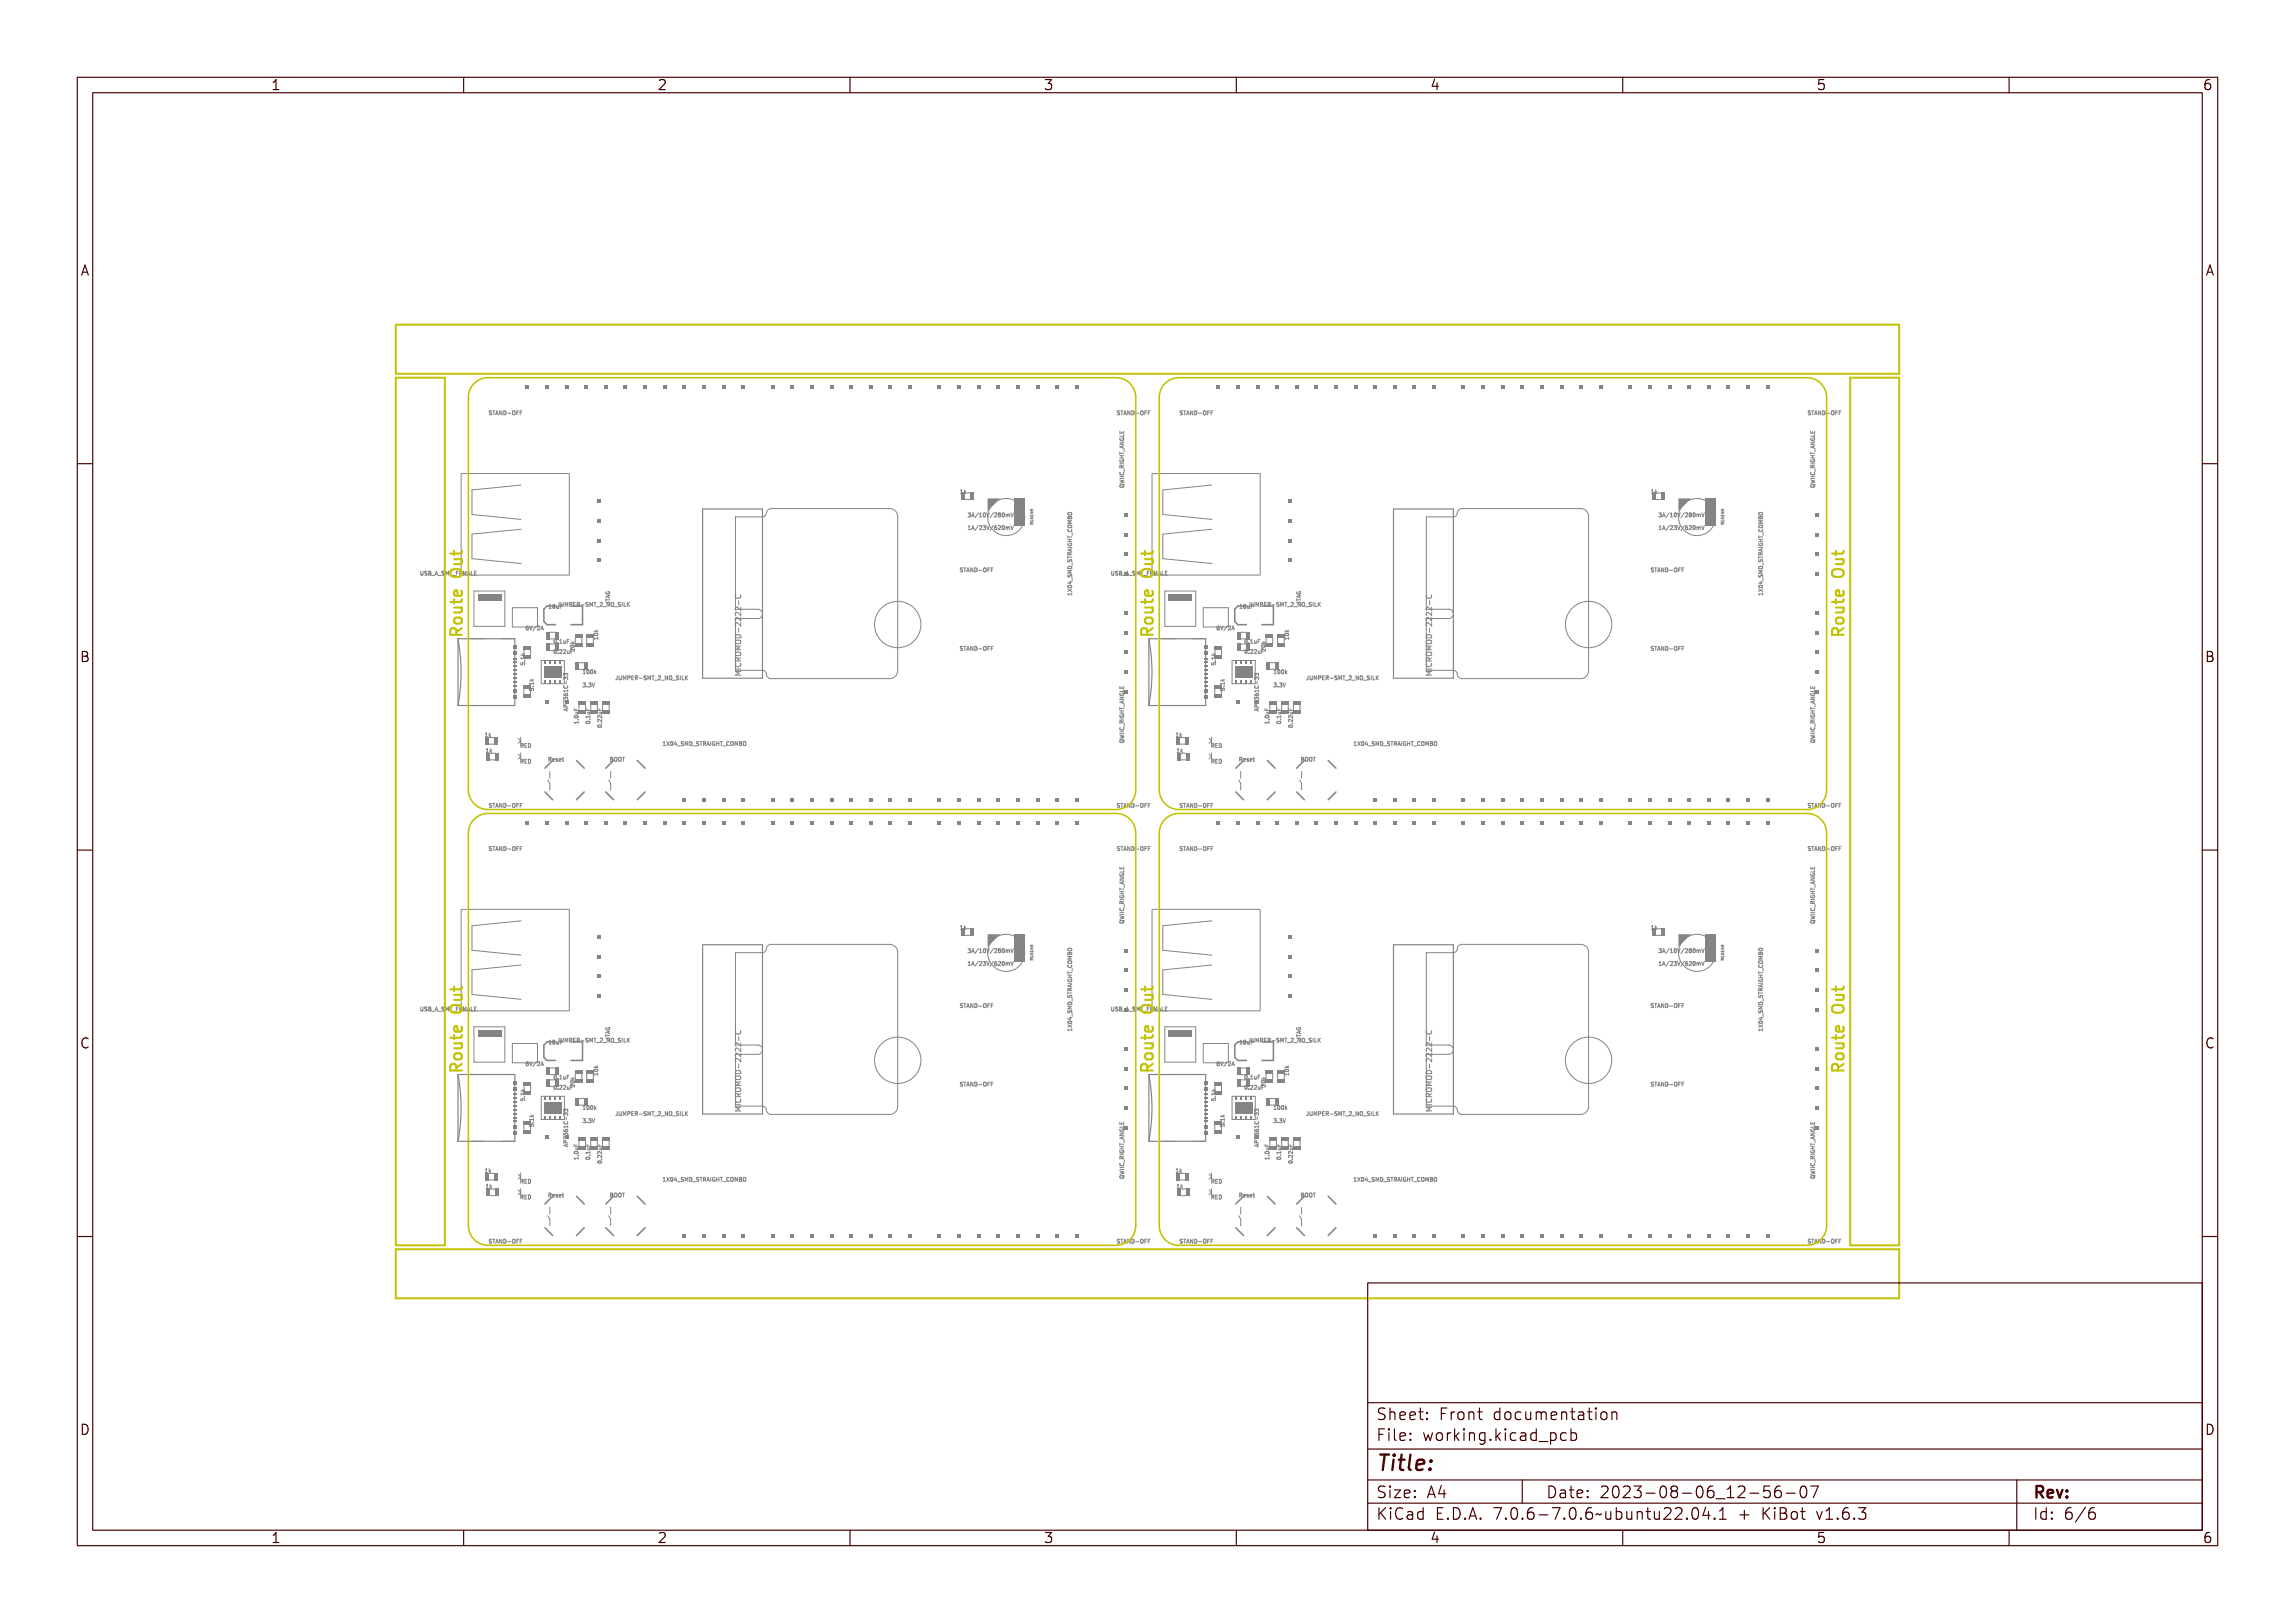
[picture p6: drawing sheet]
<svg xmlns="http://www.w3.org/2000/svg" width="297mm" height="210mm" viewBox="0 0 297 210" stroke-linecap="round" stroke-linejoin="round" font-family="sans-serif">
<defs><g id="words">
<text font-size="2.7" fill="#480000" x="178" y="190.3">Title:</text>
<g font-size="2" fill="#480000">
<text x="178" y="183.7">Sheet: Front documentation</text>
<text x="178" y="186.5">File: working.kicad_pcb</text>
<text x="178" y="193.9">Size: A4</text>
<text x="178" y="196.6">KiCad E.D.A. 7.0.6-7.0.6~ubuntu22.04.1 + KiBot v1.6.3</text>
<text x="200" y="193.9">Date: 2023-08-06_12-56-07</text>
<text x="263" y="196.6">Id: 6/6</text>
<text x="263" y="193.9">Rev:</text>
</g>
<g font-size="1.7" fill="#480000">
<text x="35" y="11.7">1</text>
<text x="85" y="11.7">2</text>
<text x="135" y="11.7">3</text>
<text x="185" y="11.7">4</text>
<text x="235" y="11.7">5</text>
<text x="285" y="11.7">6</text>
<text x="10.5" y="35.7">A</text>
<text x="285.5" y="35.7">A</text>
<text x="10.5" y="85.6">B</text>
<text x="285.5" y="85.6">B</text>
<text x="10.5" y="135.7">C</text>
<text x="285.5" y="135.7">C</text>
<text x="10.5" y="185.6">D</text>
<text x="285.5" y="185.6">D</text>
<text x="35" y="199.7">1</text>
<text x="85" y="199.7">2</text>
<text x="135" y="199.7">3</text>
<text x="185" y="199.7">4</text>
<text x="235" y="199.7">5</text>
<text x="285" y="199.7">6</text>
</g>
<g font-size=".7" fill="#848484">
<text x="63.2" y="53.7">STAND-OFF</text>
<text x="144.4" y="53.7">STAND-OFF</text>
<text x="152.6" y="53.7">STAND-OFF</text>
<text x="233.8" y="53.7">STAND-OFF</text>
<text x="124.3" y="63.9">1k</text>
<text x="145.5" y="63.2" transform="rotate(-90 145.5 63.2)">QWIIC_RIGHT_ANGLE</text>
<text x="213.7" y="63.9">1k</text>
<text x="234.9" y="63.2" transform="rotate(-90 234.9 63.2)">QWIIC_RIGHT_ANGLE</text>
<text x="125.1" y="68.6">1A/23V/620mV</text>
<text x="125.1" y="66.9">3A/10V/280mV</text>
<text x="214.5" y="68.6">1A/23V/620mV</text>
<text x="214.5" y="66.9">3A/10V/280mV</text>
<text x="124.1" y="74">STAND-OFF</text>
<text x="138.7" y="75.6" transform="rotate(-90 138.7 75.6)">1X04_SMD_STRAIGHT_COMBO</text>
<text x="213.5" y="74">STAND-OFF</text>
<text x="228.1" y="75.6" transform="rotate(-90 228.1 75.6)">1X04_SMD_STRAIGHT_COMBO</text>
<text x="67.9" y="81.5">6V/2A</text>
<text x="71.2" y="78.7">10uF</text>
<text x="71.5" y="83.3">0.1uF</text>
<text x="72" y="78.5">JUMPER-SMT_2_NO_SILK</text>
<text x="77.4" y="82.9" transform="rotate(-90 77.4 82.9)">10k</text>
<text x="78.9" y="78" transform="rotate(-90 78.9 78)">JTAG</text>
<text x="157.3" y="81.5">6V/2A</text>
<text x="160.7" y="78.7">10uF</text>
<text x="160.9" y="83.3">0.1uF</text>
<text x="161.4" y="78.5">JUMPER-SMT_2_NO_SILK</text>
<text x="166.8" y="82.9" transform="rotate(-90 166.8 82.9)">10k</text>
<text x="168.3" y="78" transform="rotate(-90 168.3 78)">JTAG</text>
<text x="67.9" y="86.1" transform="rotate(-90 67.9 86.1)">5.1k</text>
<text x="69.1" y="89.5" transform="rotate(-90 69.1 89.5)">5.1k</text>
<text x="71.5" y="84.6">0.22uF</text>
<text x="74.4" y="84.1" transform="rotate(-90 74.4 84.1)">20k</text>
<text x="75.3" y="88.9">3.3V</text>
<text x="75.3" y="87.2">100k</text>
<text x="79.5" y="88">JUMPER-SMT_2_NO_SILK</text>
<text x="124.1" y="84.2">STAND-OFF</text>
<text x="157.3" y="86.1" transform="rotate(-90 157.3 86.1)">5.1k</text>
<text x="158.5" y="89.5" transform="rotate(-90 158.5 89.5)">5.1k</text>
<text x="160.9" y="84.6">0.22uF</text>
<text x="163.8" y="84.1" transform="rotate(-90 163.8 84.1)">20k</text>
<text x="164.7" y="88.9">3.3V</text>
<text x="164.7" y="87.2">100k</text>
<text x="168.9" y="88">JUMPER-SMT_2_NO_SILK</text>
<text x="213.5" y="84.2">STAND-OFF</text>
<text x="62.8" y="95.4">1k</text>
<text x="73.5" y="91.1" transform="rotate(-90 73.5 91.1)">AP7361C-33</text>
<text x="74.8" y="93.6" transform="rotate(-90 74.8 93.6)">1.0uF</text>
<text x="76.4" y="93.6" transform="rotate(-90 76.4 93.6)">0.1uF</text>
<text x="77.9" y="94" transform="rotate(-90 77.9 94)">0.22uF</text>
<text x="152.3" y="95.4">1k</text>
<text x="162.9" y="91.1" transform="rotate(-90 162.9 91.1)">AP7361C-33</text>
<text x="164.3" y="93.6" transform="rotate(-90 164.3 93.6)">1.0uF</text>
<text x="165.8" y="93.6" transform="rotate(-90 165.8 93.6)">0.1uF</text>
<text x="167.3" y="94" transform="rotate(-90 167.3 94)">0.22uF</text>
<text x="63" y="97.4">1k</text>
<text x="67.2" y="98.8">RED</text>
<text x="67.2" y="96.8">RED</text>
<text x="71" y="98.5">Reset</text>
<text x="79.3" y="98.5">BOOT</text>
<text x="87.3" y="96.5">1X04_SMD_STRAIGHT_COMBO</text>
<text x="145.5" y="96.2" transform="rotate(-90 145.5 96.2)">QWIIC_RIGHT_ANGLE</text>
<text x="152.4" y="97.4">1k</text>
<text x="156.6" y="98.8">RED</text>
<text x="156.6" y="96.8">RED</text>
<text x="160.4" y="98.5">Reset</text>
<text x="168.7" y="98.5">BOOT</text>
<text x="176.7" y="96.5">1X04_SMD_STRAIGHT_COMBO</text>
<text x="234.9" y="96.2" transform="rotate(-90 234.9 96.2)">QWIIC_RIGHT_ANGLE</text>
<text x="63.2" y="104.5">STAND-OFF</text>
<text x="144.4" y="104.5">STAND-OFF</text>
<text x="152.6" y="104.5">STAND-OFF</text>
<text x="233.8" y="104.5">STAND-OFF</text>
<text x="63.2" y="110.1">STAND-OFF</text>
<text x="144.4" y="110.1">STAND-OFF</text>
<text x="152.6" y="110.1">STAND-OFF</text>
<text x="233.8" y="110.1">STAND-OFF</text>
<text x="145.5" y="119.6" transform="rotate(-90 145.5 119.6)">QWIIC_RIGHT_ANGLE</text>
<text x="234.9" y="119.6" transform="rotate(-90 234.9 119.6)">QWIIC_RIGHT_ANGLE</text>
<text x="124.3" y="120.3">1k</text>
<text x="125.1" y="124.9">1A/23V/620mV</text>
<text x="125.1" y="123.3">3A/10V/280mV</text>
<text x="213.7" y="120.3">1k</text>
<text x="214.5" y="124.9">1A/23V/620mV</text>
<text x="214.5" y="123.3">3A/10V/280mV</text>
<text x="124.1" y="130.4">STAND-OFF</text>
<text x="138.7" y="132" transform="rotate(-90 138.7 132)">1X04_SMD_STRAIGHT_COMBO</text>
<text x="213.5" y="130.4">STAND-OFF</text>
<text x="228.1" y="132" transform="rotate(-90 228.1 132)">1X04_SMD_STRAIGHT_COMBO</text>
<text x="67.9" y="137.9">6V/2A</text>
<text x="71.2" y="135.1">10uF</text>
<text x="72" y="134.9">JUMPER-SMT_2_NO_SILK</text>
<text x="78.9" y="134.4" transform="rotate(-90 78.9 134.4)">JTAG</text>
<text x="157.3" y="137.9">6V/2A</text>
<text x="160.7" y="135.1">10uF</text>
<text x="161.4" y="134.9">JUMPER-SMT_2_NO_SILK</text>
<text x="168.3" y="134.4" transform="rotate(-90 168.3 134.4)">JTAG</text>
<text x="67.9" y="142.5" transform="rotate(-90 67.9 142.5)">5.1k</text>
<text x="71.5" y="139.7">0.1uF</text>
<text x="71.5" y="141">0.22uF</text>
<text x="74.4" y="140.5" transform="rotate(-90 74.4 140.5)">20k</text>
<text x="75.3" y="143.6">100k</text>
<text x="77.4" y="139.3" transform="rotate(-90 77.4 139.3)">10k</text>
<text x="124.1" y="140.6">STAND-OFF</text>
<text x="157.3" y="142.5" transform="rotate(-90 157.3 142.5)">5.1k</text>
<text x="160.9" y="141">0.22uF</text>
<text x="160.9" y="139.7">0.1uF</text>
<text x="163.8" y="140.5" transform="rotate(-90 163.8 140.5)">20k</text>
<text x="164.7" y="143.6">100k</text>
<text x="166.8" y="139.3" transform="rotate(-90 166.8 139.3)">10k</text>
<text x="213.5" y="140.6">STAND-OFF</text>
<text x="69.1" y="145.9" transform="rotate(-90 69.1 145.9)">5.1k</text>
<text x="73.5" y="147.5" transform="rotate(-90 73.5 147.5)">AP7361C-33</text>
<text x="74.8" y="150" transform="rotate(-90 74.8 150)">1.0uF</text>
<text x="75.3" y="145.3">3.3V</text>
<text x="76.4" y="150" transform="rotate(-90 76.4 150)">0.1uF</text>
<text x="79.5" y="144.4">JUMPER-SMT_2_NO_SILK</text>
<text x="158.5" y="145.9" transform="rotate(-90 158.5 145.9)">5.1k</text>
<text x="162.9" y="147.5" transform="rotate(-90 162.9 147.5)">AP7361C-33</text>
<text x="164.3" y="150" transform="rotate(-90 164.3 150)">1.0uF</text>
<text x="164.7" y="145.3">3.3V</text>
<text x="165.8" y="150" transform="rotate(-90 165.8 150)">0.1uF</text>
<text x="168.9" y="144.4">JUMPER-SMT_2_NO_SILK</text>
<text x="62.8" y="151.7">1k</text>
<text x="63" y="153.8">1k</text>
<text x="67.2" y="155.2">RED</text>
<text x="67.2" y="153.1">RED</text>
<text x="71" y="154.9">Reset</text>
<text x="77.9" y="150.4" transform="rotate(-90 77.9 150.4)">0.22uF</text>
<text x="79.3" y="154.9">BOOT</text>
<text x="87.3" y="152.9">1X04_SMD_STRAIGHT_COMBO</text>
<text x="145.5" y="152.6" transform="rotate(-90 145.5 152.6)">QWIIC_RIGHT_ANGLE</text>
<text x="152.3" y="151.7">1k</text>
<text x="152.4" y="153.8">1k</text>
<text x="156.6" y="153.1">RED</text>
<text x="156.6" y="155.2">RED</text>
<text x="160.4" y="154.9">Reset</text>
<text x="167.3" y="150.4" transform="rotate(-90 167.3 150.4)">0.22uF</text>
<text x="168.7" y="154.9">BOOT</text>
<text x="176.7" y="152.9">1X04_SMD_STRAIGHT_COMBO</text>
<text x="234.9" y="152.6" transform="rotate(-90 234.9 152.6)">QWIIC_RIGHT_ANGLE</text>
<text x="63.2" y="160.9">STAND-OFF</text>
<text x="144.4" y="160.9">STAND-OFF</text>
<text x="152.6" y="160.9">STAND-OFF</text>
<text x="233.8" y="160.9">STAND-OFF</text>
</g>
<g font-size=".7" fill="#c2c200">
<text x="54.3" y="74.4">USB_A_SMT_FEMALE</text>
<text x="143.7" y="74.4">USB_A_SMT_FEMALE</text>
<text x="54.3" y="130.8">USB_A_SMT_FEMALE</text>
<text x="143.7" y="130.8">USB_A_SMT_FEMALE</text>
</g>
</g></defs>
<g fill="none" stroke="#848484" stroke-width=".13">
<path d="M63.2 53.2h.3l-.2 .2a.19 .19 0 0 1 .2 .2 .19 .19 0 0 1-.3 .1v-.1h.2v-.1a.16 .16 0 0 1-.2-.1 .16 .16 0 0 1 0-.2zM63.6 53.2h.4l-.2 .1v.4h-.1v-.4zM64.1 53.2h.1l.2 .5-.1-.1h-.2l-.1 .1zM64.2 53.3l.1 .2h-.2zM64.4 53.2h.1l.2 .4v-.4h.1v.5h-.1l-.2-.4v.4h-.1zM64.8 53.2a.26 .26 0 0 1 .4 .2 .26 .26 0 0 1-.4 .3zM64.9 53.3a.19 .19 0 0 1 .2 .1 .19 .19 0 0 1-.2 .2zM65.3 53.5h.2zM65.7 53.3v-.1a.24 .24 0 0 1 .3 .2 .24 .24 0 0 1-.3 .3v-.1zM65.8 53.3a.2 .2 0 0 1 .1 .1 .2 .2 0 0 1-.1 .2zM66.1 53.2h.3l-.2 .1v.1h.2l-.2 .1v.2h-.1zM66.5 53.2h.3l-.2 .1v.1h.2l-.2 .1v.2h-.1z"/>
<path d="M66.9 53.4h.1M66.9 53.2h.2M67.3 53.4h.2M67.6 53.2h-.3v.5M144.5 53.2h.3l-.2 .2a.19 .19 0 0 1 .2 .2 .19 .19 0 0 1-.3 .1v-.1h.2v-.1a.16 .16 0 0 1-.2-.1 .16 .16 0 0 1 0-.2zM144.9 53.2h.3l-.1 .1v.4h-.1v-.4zM144.9 55.8v.2h.5v-.2M145 59.2h.5h-.3v.2h.3v.1h-.5v-.1h.2v-.2zM145 58.7v.2h.5h-.5v.2zM145 58l.5-.1-.2 .1v.2l.2 .1-.5-.2zM145 57.5h.5v.1l-.5 .2h.5h-.5l.4-.2h-.4zM145 56.9h.4l.1-.2v.3h-.5z"/>
<path d="M145 56.3v.2h.2v-.2v.2h.2l.1-.2v.3h-.5zM145 59.6h.1a.18 .18 0 0 0 .1 .2 .18 .18 0 0 0 .2-.2l-.2 .1v-.1h.2a.24 .24 0 0 1-.2 .3 .24 .24 0 0 1-.2-.3zM145 57.1h.1a.18 .18 0 0 0 .1 .3 .18 .18 0 0 0 .2-.2h-.2v-.1h.2a.24 .24 0 0 1-.2 .3 .24 .24 0 0 1-.2-.3zM145 58.1l.3-.1v.2zM145.2 55.9v.1M145.4 53.2h.1l.2 .5-.2-.1h-.1l-.1 .1zM145.5 53.3v.2h-.1zM145.6 58.3v.4zM145.7 53.2h.1l.2 .4v-.4v.5h-.1l-.1-.4v.4h-.1zM146.1 53.2a.26 .26 0 0 1 .3 .2 .26 .26 0 0 1-.3 .3zM146.2 53.3a.19 .19 0 0 1 .2 .1 .19 .19 0 0 1-.2 .2zM146.6 53.5h.2z"/>
<path d="M147 53.3v-.1a.24 .24 0 0 1 .3 .2 .24 .24 0 0 1-.3 .3l-.1-.1zM147.1 53.3a.2 .2 0 0 1 .1 .1 .2 .2 0 0 1-.1 .2zM147.4 53.2h.3l-.2 .1v.1h.2l-.2 .1v.2h-.1zM147.8 53.2h.3l-.2 .1v.1h.2l-.2 .1v.2h-.1zM148.2 53.4h.1M148.2 53.2h.2M148.6 53.4h.2M148.8 53.2h-.2v.5M152.7 53.2h.2l-.2 .2a.19 .19 0 0 1 .2 .2 .19 .19 0 0 1-.3 .1v-.1h.2v-.1a.16 .16 0 0 1-.2-.1 .16 .16 0 0 1 .1-.2zM153 53.2h.4l-.2 .1v.4h-.1v-.4zM153.6 53.2l.2 .5-.1-.1h-.2l-.1 .1zM153.6 53.3l.1 .2h-.2z"/>
<path d="M153.8 53.2h.1l.2 .4v-.4h.1v.5h-.1l-.2-.4v.4h-.1zM154.3 53.2a.26 .26 0 0 1 .3 .2 .26 .26 0 0 1-.3 .3zM154.3 53.3a.19 .19 0 0 1 .2 .1 .19 .19 0 0 1-.2 .2zM154.7 53.5h.2zM155.1 53.3l.1-.1a.24 .24 0 0 1 .2 .2 .24 .24 0 0 1-.2 .3l-.1-.1zM155.2 53.3a.2 .2 0 0 1 .1 .1 .2 .2 0 0 1-.1 .2zM155.5 53.2h.3l-.2 .1v.1h.2l-.2 .1v.2h-.1zM155.9 53.2h.3l-.2 .1v.1h.2l-.2 .1v.2h-.1zM156.3 53.4h.2M156.3 53.2h.2M156.7 53.4h.2M157 53.2h-.3v.5"/>
<path d="M233.9 53.2h.3l-.2 .2a.19 .19 0 0 1 .2 .2 .19 .19 0 0 1-.3 .1v-.1h.2v-.1a.16 .16 0 0 1-.2-.1 .16 .16 0 0 1 0-.2zM234.3 53.2h.4l-.2 .1v.4h-.1v-.4zM234.3 55.8v.2h.5v-.2M234.4 59.2h.5h-.3v.2h.3v.1h-.5v-.1h.2v-.2zM234.4 58.7v.2h.5h-.5v.2zM234.4 58l.5-.1-.2 .1v.2l.2 .1-.5-.2zM234.4 57.5h.5v.1l-.4 .2h.4h-.5l.4-.2h-.4zM234.4 56.9h.4l.1-.2v.3h-.5zM234.4 56.3v.2h.2v-.2v.2h.2l.1-.2v.3h-.5zM234.4 59.6h.1a.18 .18 0 0 0 .1 .2 .18 .18 0 0 0 .2-.2l-.2 .1v-.1h.2a.24 .24 0 0 1-.2 .3 .24 .24 0 0 1-.2-.3zM234.4 57.1h.1a.18 .18 0 0 0 .1 .3 .18 .18 0 0 0 .2-.2h-.2v-.1h.2a.24 .24 0 0 1-.2 .3 .24 .24 0 0 1-.2-.3zM234.4 58.1l.3-.1v.2z"/>
<path d="M234.6 55.9v.1M234.8 53.2h.1l.2 .5-.1-.1h-.2l-.1 .1zM234.9 53.3v.2h-.1zM235 58.3v.4zM235.1 53.2h.1l.2 .4v-.4v.5l-.2-.4v.4h-.1zM235.5 53.2a.26 .26 0 0 1 .4 .2 .26 .26 0 0 1-.4 .3zM235.6 53.3a.19 .19 0 0 1 .2 .1 .19 .19 0 0 1-.2 .2zM236 53.5h.2zM236.4 53.3v-.1a.24 .24 0 0 1 .3 .2 .24 .24 0 0 1-.3 .3v-.1zM236.5 53.3a.2 .2 0 0 1 .1 .1 .2 .2 0 0 1-.1 .2zM236.8 53.2h.3l-.2 .1v.1h.2l-.2 .1v.2h-.1zM237.2 53.2h.3l-.2 .1v.1h.2l-.2 .1v.2h-.1z"/>
<path d="M237.6 53.4h.1M237.6 53.2h.2M238 53.4h.2M238.2 53.2h-.2v.5M54.3 74l.1 .4h.2v-.4v.3a.16 .16 0 0 1-.1 .2 .16 .16 0 0 1-.2-.2zM54.8 74h.2l-.2 .1a.19 .19 0 0 1 .2 .2 .19 .19 0 0 1-.3 .1h.3l-.1-.2a.16 .16 0 0 1-.1 0 .16 .16 0 0 1 0-.2zM55.1 74h.2a.12 .12 0 0 1 .1 0 .12 .12 0 0 1 0 .2 .14 .14 0 0 1 .1 .2 .14 .14 0 0 1-.2 0h-.2zM55.2 74.2h.2v.2h-.2zM55.2 74h.2v.1l-.2 .1zM55.5 74.6h.4zM56.1 74h.1l.1 .4-.1-.1h-.2l-.1 .1zM56.1 74l.1 .3h-.2z"/>
<path d="M56.3 74.6h.4zM56.8 74h.3l-.3 .1a.19 .19 0 0 1 .3 .2 .19 .19 0 0 1-.3 .1h.2v-.2a.16 .16 0 0 1-.2 0 .16 .16 0 0 1 0-.2zM57.2 74h.1v.2l.1-.2h.1v.4v-.4l-.1 .3-.2-.3v.4zM57.6 74h.3h-.1v.4h-.1v-.4zM58 74.6h.4zM58.4 74h.3h-.2v.2h.2h-.2v.2h-.1zM58.8 74h.3h-.2v.2h.2h-.2v.2h.2h-.3zM59.2 74h.1l.1 .2 .1-.2h.1v.4l-.1-.4-.1 .3-.1-.3-.1 .4zM59.8 74l.2 .4-.1-.1h-.2l-.1 .1zM59.8 74l.1 .3h-.2zM60.1 74v.4h.3h-.3zM60.5 74h.3h-.2v.2h.2h-.2v.2h.2h-.3z"/>
<path d="M61 74.4h.2M61.4 74.2h.2M61.6 73.9h-.2v.5h.2M71 78.7h.3M71.1 78.3l-.1 .1M71.3 78.3l.2-.1v.5h.1h-.3h.1v-.4zM71.7 78.3h.1a.24 .24 0 0 1 .2 .2 .24 .24 0 0 1-.2 .2l-.1-.1zM71.8 78.3a.2 .2 0 0 1 .2 .2 .2 .2 0 0 1-.2 .2zM72.1 78.4l.2 .3 .1-.3v.3a.12 .12 0 0 1-.2 0 .12 .12 0 0 1-.1-.1zM72.1 78h.2v.4a.14 .14 0 0 1-.1 .1 .14 .14 0 0 1-.1-.1h.2v-.4zM72.5 78l.1 .4h.1v-.4h.1v.3a.16 .16 0 0 1-.2 .2 .16 .16 0 0 1-.1-.2zM72.6 78.2h.2l-.2 .1v.1h.2l-.2 .1v.2z"/>
<path d="M72.9 78h.1v.2l.1-.2h.1v.5v-.5l-.1 .3-.2-.3v.5zM73.3 78h.2a.16 .16 0 0 1 .1 .2 .16 .16 0 0 1-.2 .1l-.1 .2zM73.4 78l.1 .1v.1h-.1zM73.7 78h.3h-.2v.2h.2l-.2 .1v.1l.2 .1h-.3zM74.1 78h.2a.13 .13 0 0 1 .1 .1 .13 .13 0 0 1-.1 .2l.2 .2-.2-.2-.2 .2zM74.2 78l.1 .1v.1h-.1zM74.6 78.3h.2zM75 78h.2l-.2 .1a.21 .21 0 0 1 .3 .3 .21 .21 0 0 1-.4 .1v-.1h.3l-.1-.1a.16 .16 0 0 1-.1-.1 .16 .16 0 0 1 0-.2zM75.3 78h.1l.1 .2 .1-.2h.1v.5l-.1-.5-.1 .3-.1-.3-.1 .5zM75.7 78h.4h-.1v.5h-.1v-.5zM76.1 78.6h.4zM76.6 78h.1a.19 .19 0 0 1 .2 .1 .19 .19 0 0 1-.2 .3l.2 .1h-.3l.2-.4z"/>
<path d="M76.9 78.6h.5zM77.4 78h.1l.2 .4v-.4v.5h-.1l-.1-.4v.4h-.1zM77.8 78h.1a.24 .24 0 0 1 .2 .2 .24 .24 0 0 1-.2 .3l-.1-.1zM77.9 78a.2 .2 0 0 1 .2 .2 .2 .2 0 0 1-.2 .2zM78.2 78.6h.4zM78.4 77.7h.5a.14 .14 0 0 1 0 .2 .14 .14 0 0 1-.1 .1l.1-.2h-.4l-.1 .1zM78.4 77.2l.1 .2h.4v.1h-.4l-.1 .1zM78.4 77l.5-.2-.1 .1v.2l.1 .1-.5-.1zM78.5 76.5a.18 .18 0 0 0 .2 .2 .18 .18 0 0 0 .2-.2l-.2 .1v-.2h.2a.24 .24 0 0 1-.2 .4 .24 .24 0 0 1-.2-.3zM78.5 77l.3-.1v.2zM78.7 78h.2l-.2 .1a.19 .19 0 0 1 .2 .3 .19 .19 0 0 1-.3 .1v-.1h.3l-.1-.1a.16 .16 0 0 1-.1-.1 .16 .16 0 0 1 0-.2zM79.1 78h.2h-.1v.4l.1 .1h-.2l.1-.1v-.4z"/>
<path d="M79.5 78v.4l.3 .1h-.3zM79.9 78v.2l.3-.2-.2 .2 .2 .3-.2-.3-.1 .3zM80.5 78v.5M80.8 78v.5h.2M81.2 78v.5M81.3 78.2l.2 .3M81.5 78l-.3 .2M95.2 77a.31 .31 0 0 0 .3 .4 .31 .31 0 0 0 .3-.4M95.2 76.9h.1a.24 .24 0 0 0 .3 .3 .24 .24 0 0 0 .2-.3h.1a.33 .33 0 0 1-.3 .4 .33 .33 0 0 1-.4-.4zM95.2 79.8l.3-.1 .3 .3v-.3h.1v.4l-.3-.2a.17 .17 0 0 0-.3 0 .17 .17 0 0 0 0 .2l-.1-.1zM95.2 79.2h.3l.3 .3v-.3h.1v.4l-.3-.3a.17 .17 0 0 0-.3 0 .17 .17 0 0 0 0 .3l-.1-.1zM95.2 78.7l.3-.1 .3 .3v-.3h.1v.4l-.3-.2a.17 .17 0 0 0-.3-.1 .17 .17 0 0 0 0 .3l-.1-.1z"/>
<path d="M95.2 78.1l.3-.1 .3 .3v-.3h.1v.4l-.3-.2a.17 .17 0 0 0-.3 0 .17 .17 0 0 0 0 .2l-.1-.1zM95.6 77.5h.1v.3h-.1zM95.6 77.7v.6M95.9 79.9v.4l-.5-.4-.2 .1v.3M95.9 79.2v.5l-.5-.5-.2 .2v.2M95.9 78.6v.4l-.5-.4-.2 .1v.3M124.2 73.6l.3-.1-.3 .2a.19 .19 0 0 1 .3 .2 .19 .19 0 0 1-.3 .1v-.1l.2 .1v-.2a.16 .16 0 0 1-.2-.1 .16 .16 0 0 1 0-.1zM124.5 73.5h.4l-.1 .1v.4h-.1v-.4zM125.1 73.5h.1l.1 .5-.1-.1h-.1l-.2 .1zM125.1 73.6l.1 .2h-.1zM125.2 66.4h.1a.13 .13 0 0 1 .2 .1 .13 .13 0 0 1-.1 .1 .15 .15 0 0 1 0 .3 .15 .15 0 0 1-.2-.1l.1 .1a.11 .11 0 0 0 .1-.1 .11 .11 0 0 0-.1-.1l.1-.2zM125.2 68.1h.2v.4l.1 .1h-.3l.1-.1v-.4z"/>
<path d="M125.4 73.5h.1l.1 .4v-.4h.1v.5h-.1l-.1-.4v.4h-.1zM125.7 68.1h.1l.1 .5-.1-.2h-.1l-.1 .2zM125.7 66.4h.1l.1 .5-.1-.1h-.1l-.1 .1zM125.7 68.1l.1 .3h-.1zM125.7 66.5l.1 .2h-.1zM125.8 73.5a.26 .26 0 0 1 .3 .3 .26 .26 0 0 1-.3 .2zM125.9 73.6a.19 .19 0 0 1 .2 .2 .19 .19 0 0 1-.2 .2zM126.3 68.1l-.3 .5zM126.3 66.4l-.3 .6zM126.3 73.8l.2 .1zM126.4 68.1h.1a.19 .19 0 0 1 .2 .1 .19 .19 0 0 1-.1 .2l-.1 .1 .2 .1h-.3l.2-.4zM126.4 66.4h.2v.4l.1 .1h-.2l.1-.1v-.3z"/>
<path d="M126.7 73.6v-.1a.24 .24 0 0 1 .3 .3 .24 .24 0 0 1-.3 .2l-.1-.1zM126.7 73.6a.2 .2 0 0 1 .2 .2 .2 .2 0 0 1-.2 .2zM126.8 68.1h.1a.14 .14 0 0 1 .2 0 .14 .14 0 0 1-.1 .2 .15 .15 0 0 1 .1 .2 .15 .15 0 0 1-.3 0h.1a.11 .11 0 0 0 .2-.1 .11 .11 0 0 0-.2-.1l.1-.1zM126.9 66.5v-.1a.24 .24 0 0 1 .2 .3 .24 .24 0 0 1-.2 .2l-.1-.1zM126.9 66.5a.2 .2 0 0 1 .2 .2 .2 .2 0 0 1-.2 .1zM127.1 73.5h.3l-.3 .1v.1h.2l-.2 .1v.2zM127.2 68.1h.1l.1 .4 .2-.4-.2 .5h-.1zM127.2 66.4h.1l.1 .4 .2-.4-.2 .5h-.1zM127.5 73.5h.3l-.3 .1v.1h.3l-.3 .1v.2zM127.8 73.7h.2M127.8 73.5h.3M127.9 68.1l-.3 .5z"/>
<path d="M127.9 66.4l-.3 .6zM128.1 66.4a.19 .19 0 0 1 .3 .2 .19 .19 0 0 1-.2 .2h-.1l.3 .1h-.3l.2-.4zM128.1 68.1h.2a.15 .15 0 0 0-.1 0 .15 .15 0 0 0-.1 .2 .17 .17 0 0 1 .3 0 .17 .17 0 0 1-.1 .3 .17 .17 0 0 1-.2-.2zM128.3 73.7h.1M128.5 68.1a.19 .19 0 0 1 .3 .1 .19 .19 0 0 1-.2 .2l-.1 .1 .3 .1h-.3l.2-.4zM128.5 66.4a.14 .14 0 0 1 .2 0 .14 .14 0 0 1 0 .2 .15 .15 0 0 1 0 .3 .14 .14 0 0 1-.2 0 .16 .16 0 0 1 .1-.3h-.1zM128.5 73.5h-.2v.5M128.9 68.1h.1a.24 .24 0 0 1 .2 .2 .24 .24 0 0 1-.2 .3l-.1-.2zM128.9 66.5l.1-.1a.24 .24 0 0 1 .2 .3 .24 .24 0 0 1-.2 .2l-.1-.1zM129 68.1a.2 .2 0 0 1 .1 .2 .2 .2 0 0 1-.1 .2zM129 66.5a.2 .2 0 0 1 .1 .2 .2 .2 0 0 1-.1 .1zM129.3 68.2h.3v.4l-.1-.4v.4l-.1-.4-.1 .4z"/>
<path d="M129.3 66.5l.3 .1v.3l-.1-.3v.3l-.1-.3-.1 .3zM129.7 68.1l.1 .4 .2-.4-.1 .5h-.1zM129.7 66.4l.1 .4 .2-.4-.1 .5h-.1zM130.3 68.2l.1 .1M130.3 66.5l.1 .1M130.4 68.3l.2-.1v.3M130.4 66.6v.3M130.4 68.3v.2M130.4 66.6h.2v.3M130.8 68l.2 .5 .1-.5M130.8 66.4l.2 .5 .1-.5M133.3 66.1h.4"/>
<path d="M133.3 65.9h.4M133.3 67.7h.4h-.3l.2 .1-.2 .1h.3h-.4l.2-.1zM133.3 67.5h.4v-.1v.2zM133.3 67.1h.3l.1 .1-.1 .1zM133.3 66.9l.4-.1v.2l-.3-.1v.1zM133.3 66.6l.3-.1 .1 .1-.1 .2zM133.3 66.3h.4h-.2v.1l.2 .1h-.4l.2-.1v-.1zM133.4 67.2h.2v.1zM133.4 66.6h.2v.1zM133.4 67h.3M133.4 66.3h.3M133.5 65.9v.2"/>
<path d="M133.6 66.9v.2h-.3M133.6 66.3v.2l-.3-.1M133.7 67.6h-.4l.3 .1-.3 .1h.4M133.7 67.2v.2h-.4M133.7 66.7h-.4l.1 .1M133.7 66.6v.2M138.2 76.2l.5 .3M138.2 75.8a.27 .27 0 0 1 .3-.1 .27 .27 0 0 1 .2 .3 .25 .25 0 0 1-.3 .1 .25 .25 0 0 1-.2-.3zM138.2 75.3h.5v-.1v.3v-.1h-.4v.1zM138.2 74.8l.3 .1 .2-.1-.2 .2 .2 .2-.2-.2-.3 .1 .2-.1zM138.2 74h.4l.1 .1h-.1l-.1 .2zM138.2 72.7h.5l-.4 .1 .2 .1-.2 .1 .4 .1h-.5v-.1l.3-.1-.3-.1z"/>
<path d="M138.2 71.1l.1 .1h.4v.1h-.4l-.1 .2zM138.2 70.4l.5-.1-.1 .1v.1l.1 .1-.5-.1zM138.2 69.9l.1 .1h.4v-.1v.3v-.1h-.4l-.1 .1zM138.2 69.1h.5h-.2v.2h.2v.1h-.5v-.1h.2v-.2zM138.2 68.6l.1 .2h.4h-.4l-.1 .2zM138.2 67h.5l-.4 .1h.2l-.2 .2h.4h-.5l.3-.1-.3-.1zM138.2 73.2l.2 .2a.19 .19 0 0 1 .2-.2 .19 .19 0 0 1 .1 .3h-.1l.1-.3-.2 .1a.17 .17 0 0 1-.2 .2 .17 .17 0 0 1-.1-.3zM138.2 71.5l.2 .3a.19 .19 0 0 1 .2-.3 .19 .19 0 0 1 .1 .3h-.1l.1-.2h-.2a.17 .17 0 0 1-.2 .2 .17 .17 0 0 1-.1-.3zM138.2 67.8h.1a.18 .18 0 0 0 .2 .3 .18 .18 0 0 0 .1-.3h.1a.24 .24 0 0 1-.2 .3 .24 .24 0 0 1-.3-.3zM138.3 69.5a.18 .18 0 0 0 .2 .2 .18 .18 0 0 0 .2-.2l-.2 .1v-.1h.2a.24 .24 0 0 1-.2 .3 .24 .24 0 0 1-.2-.3zM138.3 66.6h.1l.1 .1a.14 .14 0 0 1 .1-.1 .14 .14 0 0 1 .1 .2v.1h-.5zM138.3 70.7h.1l.1 .1 .2-.1-.2 .2 .2 .1h-.5z"/>
<path d="M138.3 74.4h.3l.1 .1a.24 .24 0 0 1-.2 .2 .24 .24 0 0 1-.3-.2zM138.3 70.4h.2v.1zM138.3 67.5l.3-.1 .1 .1a.24 .24 0 0 1-.2 .2 .24 .24 0 0 1-.3-.2zM138.3 66.2h.3l.1 .1a.24 .24 0 0 1-.2 .2 .24 .24 0 0 1-.3-.2zM138.3 74.5a.22 .22 0 0 1 .4 .1 .22 .22 0 0 1-.4-.1zM138.3 67.5a.22 .22 0 0 1 .2 0 .22 .22 0 0 1 .2 .1 .22 .22 0 0 1-.4-.1zM138.3 66.3a.22 .22 0 0 1 .2-.1 .22 .22 0 0 1 .2 .2 .22 .22 0 0 1-.4-.1zM138.3 74.1h.3v.2zM138.3 72.4h.4v.3h-.5zM138.3 66.7h.1v.1h-.1zM138.3 70.8h.1l.1 .1h-.2zM138.3 72.4h.3l.1 .2h-.4z"/>
<path d="M138.5 66.7h.2v.1h-.2zM138.7 75.8h.1M138.7 76.7v.3M138.7 76.9h-.5l.1 .1M138.7 76.2l-.5 .3M138.9 73.5v.4zM138.9 71.9v.4zM138.9 68.2v.4zM143.7 74h.1v.4h.2v-.4v.3a.16 .16 0 0 1-.1 .2 .16 .16 0 0 1-.2-.2zM144.2 74h.2l-.2 .1a.19 .19 0 0 1 .2 .2 .19 .19 0 0 1-.3 .1h.3l-.1-.2a.16 .16 0 0 1-.1 0 .16 .16 0 0 1 0-.2zM144.6 74h.1a.12 .12 0 0 1 .2 0 .12 .12 0 0 1-.1 .2 .14 .14 0 0 1 .1 .2 .14 .14 0 0 1-.2 0h-.1zM144.6 74.2h.2v.2h-.2z"/>
<path d="M144.6 74h.2v.1l-.2 .1zM144.9 74.6h.4zM145 62.4l.5 .1-.3 .1 .3 .1-.5 .1 .4-.1-.3-.1 .3-.1zM145 62.1v.1h.4l.1-.1v.2l-.1-.1h-.4v.1zM145 61.6v.2h.4l.1-.2v.3l-.1-.1h-.4v.1zM145 60v.1h.4l.1-.1v.3l-.1-.1h-.4v.1zM145 61.2a.18 .18 0 0 0 .2 .3 .18 .18 0 0 0 .2-.3 .24 .24 0 0 1-.2 .3 .24 .24 0 0 1-.2-.3zM145 60.4h.1l.1 .1 .3-.2-.3 .3 .3 .1h-.5zM145 62.9h.5v.1a.26 .26 0 0 1-.3 .2 .26 .26 0 0 1-.2-.3zM145 63a.22 .22 0 0 1 .2-.1 .22 .22 0 0 1 .2 .2 .22 .22 0 0 1-.4-.1zM145 60.5h.2v.1h-.2zM145.5 74h.1l.1 .4-.1-.1h-.2l-.1 .1z"/>
<path d="M145.5 74l.1 .3h-.2zM145.6 60.8v.4zM145.7 74.6h.4zM146.2 74h.3l-.2 .1a.19 .19 0 0 1 .2 .2 .19 .19 0 0 1-.3 .1h.2v-.2a.16 .16 0 0 1-.2 0 .16 .16 0 0 1 0-.2zM146.6 74h.1v.2l.1-.2h.1v.4v-.4l-.1 .3-.2-.3v.4zM147 74h.4h-.2v.4h-.1v-.4zM147.4 74.6h.4zM147.9 74h.2h-.2v.2h.2h-.2v.2zM148.3 74h.3h-.3v.2h.2h-.2v.2h.3h-.3zM148.6 74h.1l.1 .2 .1-.2h.1v.4l-.1-.4-.1 .3-.1-.3-.1 .4zM149.2 74h.1l.1 .4-.1-.1h-.2l-.1 .1zM149.2 74l.1 .3h-.2z"/>
<path d="M149.5 74h.1v.4h.2h-.3zM149.9 74h.3h-.2v.2h.2h-.2v.2h.2h-.3zM150.4 74.4h.2M150.8 74.2h.2M151.1 73.9h-.3v.5h.3M160.4 78.7h.3M160.5 78.3l-.1 .1M160.7 78.3l.2-.1v.5h.1h-.3h.1v-.4zM161.1 78.3h.1a.24 .24 0 0 1 .2 .2 .24 .24 0 0 1-.2 .2l-.1-.1zM161.2 78.3a.2 .2 0 0 1 .2 .2 .2 .2 0 0 1-.2 .2zM161.5 78.4l.2 .3 .1-.3v.3a.12 .12 0 0 1-.2 0 .12 .12 0 0 1-.1-.1zM161.6 78h.2l-.1 .4a.14 .14 0 0 1-.1 .1 .14 .14 0 0 1-.1-.1h.2v-.4z"/>
<path d="M161.9 78h.1v.4h.1v-.4h.1v.3a.16 .16 0 0 1-.2 .2 .16 .16 0 0 1-.1-.2zM162 78.2h.3l-.3 .1v.1h.2l-.2 .1v.2zM162.3 78h.1l.1 .2v-.2h.1v.5v-.5l-.1 .3-.2-.3v.5zM162.7 78h.2a.16 .16 0 0 1 .1 .2 .16 .16 0 0 1-.2 .1l-.1 .2zM162.8 78l.1 .1v.1h-.1zM163.1 78h.3h-.2v.2h.2l-.2 .1v.1l.2 .1h-.3zM163.5 78h.2a.13 .13 0 0 1 .1 .1 .13 .13 0 0 1-.1 .2l.2 .2-.2-.2-.2 .2zM163.6 78l.1 .1v.1h-.1zM164 78.3h.2zM164.4 78h.2l-.2 .1a.21 .21 0 0 1 .3 .3 .19 .19 0 0 1-.3 .1v-.1h.2v-.1a.16 .16 0 0 1-.2-.1 .16 .16 0 0 1 0-.2zM164.7 78h.1l.1 .2 .1-.2h.1v.5l-.1-.5-.1 .3-.1-.3-.1 .5zM165.1 78h.4h-.1v.5h-.1v-.5z"/>
<path d="M165.5 78.6h.4zM166 78h.1a.19 .19 0 0 1 .2 .1 .19 .19 0 0 1-.2 .3l.2 .1h-.3l.2-.4zM166.4 78.6h.4zM166.8 78h.1l.2 .4v-.4v.5h-.1l-.1-.4v.4h-.1zM167.2 78h.1a.24 .24 0 0 1 .2 .2 .24 .24 0 0 1-.2 .3l-.1-.1zM167.3 78a.2 .2 0 0 1 .2 .2 .2 .2 0 0 1-.2 .2zM167.6 78.6h.4zM167.8 77.7h.5a.14 .14 0 0 1 .1 .2 .14 .14 0 0 1-.2 .1l.1-.2h-.4l-.1 .1zM167.8 77.2l.1 .2h.4v.1h-.4l-.1 .1zM167.8 77l.5-.2-.1 .1v.2l.1 .1-.5-.1zM167.9 76.5a.18 .18 0 0 0 .2 .2 .18 .18 0 0 0 .2-.2l-.2 .1v-.2h.2a.24 .24 0 0 1-.2 .4 .24 .24 0 0 1-.2-.3zM167.9 77l.3-.1v.2z"/>
<path d="M168.1 78h.2l-.2 .1a.21 .21 0 0 1 .3 .3 .21 .21 0 0 1-.4 .1v-.1h.3l-.1-.1a.16 .16 0 0 1-.1-.1 .16 .16 0 0 1 0-.2zM168.5 78h.2h-.1v.4l.1 .1h-.2l.1-.1v-.4zM168.9 78h.1v.4l.2 .1h-.3zM169.3 78v.2l.3-.2-.2 .2 .2 .3-.2-.3-.1 .3zM169.9 78v.5M170.2 78v.5h.2M170.6 78v.5M170.7 78.2l.2 .3M170.9 78l-.3 .2M184.6 77a.31 .31 0 0 0 .3 .4 .31 .31 0 0 0 .3-.4M184.6 76.9h.1a.24 .24 0 0 0 .3 .3 .24 .24 0 0 0 .2-.3h.1a.33 .33 0 0 1-.3 .4 .33 .33 0 0 1-.4-.4zM184.7 79.8l.2-.1 .3 .3v-.3h.1v.4l-.3-.2a.17 .17 0 0 0-.3 0 .17 .17 0 0 0 0 .2l-.1-.1z"/>
<path d="M184.7 79.2h.2l.3 .3v-.3h.1v.4l-.3-.3a.17 .17 0 0 0-.3 0 .17 .17 0 0 0 0 .3l-.1-.1zM184.7 78.7l.2-.1 .3 .3v-.3h.1v.4l-.3-.2a.17 .17 0 0 0-.3-.1 .17 .17 0 0 0 0 .3l-.1-.1zM184.7 78.1l.2-.1 .3 .3v-.3h.1v.4l-.3-.2a.17 .17 0 0 0-.3 0 .17 .17 0 0 0 0 .2l-.1-.1zM185 77.7v.6M185 77.5h.1v.3h-.1zM185.3 78.6v.4l-.5-.4-.2 .1v.3M185.3 79.2v.5l-.5-.5-.2 .2v.2M185.3 79.9v.4l-.5-.4-.2 .1v.3M213.6 73.6l.3-.1-.3 .2a.19 .19 0 0 1 .3 .2 .19 .19 0 0 1-.3 .1v-.1l.2 .1v-.2a.16 .16 0 0 1-.2-.1 .16 .16 0 0 1 0-.1zM214 73.5h.3l-.1 .1v.4h-.1v-.4zM214.5 73.5h.1l.1 .5-.1-.1h-.1l-.1 .1zM214.5 73.6l.1 .2h-.1z"/>
<path d="M214.6 66.4h.1a.14 .14 0 0 1 .2 .1 .14 .14 0 0 1-.1 .1 .15 .15 0 0 1 0 .3 .15 .15 0 0 1-.2-.1l.1 .1a.11 .11 0 0 0 .1-.1 .11 .11 0 0 0-.1-.1l.1-.2zM214.6 68.1h.2v.4l.1 .1h-.3l.1-.1v-.4zM214.8 73.5h.1l.2 .4v-.4v.5h-.1l-.1-.4v.4h-.1zM215.1 68.1h.1l.1 .5-.1-.2h-.1l-.1 .2zM215.1 66.4h.1l.1 .5-.1-.1h-.1l-.1 .1zM215.2 68.1v.3h-.1zM215.2 66.5v.2h-.1zM215.2 73.5a.26 .26 0 0 1 .3 .3 .26 .26 0 0 1-.3 .2zM215.3 73.6a.19 .19 0 0 1 .2 .2 .19 .19 0 0 1-.2 .2zM215.7 68.1l-.3 .5zM215.7 66.4l-.3 .6zM215.7 73.8l.2 .1z"/>
<path d="M215.8 68.1h.1a.19 .19 0 0 1 .2 .1 .19 .19 0 0 1-.1 .2l-.1 .1 .2 .1h-.3l.3-.4zM215.9 66.4h.1v.4l.1 .1h-.2l.1-.1v-.3zM216.1 73.6v-.1a.24 .24 0 0 1 .3 .3 .24 .24 0 0 1-.3 .2l-.1-.1zM216.1 73.6a.2 .2 0 0 1 .2 .2 .2 .2 0 0 1-.2 .2zM216.2 68.1h.1a.13 .13 0 0 1 .2 0 .13 .13 0 0 1-.1 .2 .15 .15 0 0 1 .1 .2 .15 .15 0 0 1-.3 0h.1a.11 .11 0 0 0 .2-.1 .11 .11 0 0 0-.2-.1l.2-.1zM216.3 66.5v-.1a.24 .24 0 0 1 .3 .3 .24 .24 0 0 1-.3 .2l-.1-.1zM216.3 66.5a.2 .2 0 0 1 .2 .2 .2 .2 0 0 1-.2 .1zM216.5 73.5h.3l-.3 .1v.1h.2l-.2 .1v.2zM216.6 68.1h.1l.1 .4 .2-.4-.2 .5zM216.6 66.4h.1l.1 .4 .2-.4-.2 .5zM216.9 73.5h.3l-.2 .1v.1h.2l-.2 .1v.2h-.1zM217.2 73.7h.2"/>
<path d="M217.2 73.5h.3M217.3 68.1l-.3 .5zM217.3 66.4l-.3 .6zM217.5 66.4a.19 .19 0 0 1 .3 .2 .19 .19 0 0 1-.2 .2h-.1l.3 .1h-.3l.2-.4zM217.5 68.1h.2a.15 .15 0 0 0-.1 0 .15 .15 0 0 0-.1 .2 .17 .17 0 0 1 .3 0 .17 .17 0 0 1-.1 .3 .17 .17 0 0 1-.2-.2zM217.7 73.7h.2M217.9 68.1a.19 .19 0 0 1 .3 .1 .19 .19 0 0 1-.2 .2l-.1 .1 .3 .1h-.3l.2-.4zM217.9 66.4a.14 .14 0 0 1 .2 0 .14 .14 0 0 1 0 .2 .15 .15 0 0 1 0 .3 .14 .14 0 0 1-.2 0 .16 .16 0 0 1 .1-.3h-.1zM217.9 73.5h-.2v.5M218.3 68.1h.1a.24 .24 0 0 1 .2 .2 .24 .24 0 0 1-.2 .3l-.1-.2zM218.3 66.5l.1-.1a.24 .24 0 0 1 .2 .3 .24 .24 0 0 1-.2 .2l-.1-.1zM218.4 68.1a.2 .2 0 0 1 .1 .2 .2 .2 0 0 1-.1 .2z"/>
<path d="M218.4 66.5a.2 .2 0 0 1 .1 .2 .2 .2 0 0 1-.1 .1zM218.7 68.2h.3v.4l-.1-.4v.4l-.1-.4-.1 .4zM218.7 66.5l.3 .1v.3l-.1-.3v.3l-.1-.3-.1 .3zM219.1 68.1l.2 .4 .1-.4-.1 .5h-.1zM219.1 66.4l.2 .4 .1-.4-.1 .5h-.1zM219.7 68.2l.1 .1M219.7 66.5l.1 .1M219.8 68.3l.2-.1v.3M219.8 66.6v.3M219.8 68.3v.2M219.8 66.6h.2v.3M220.2 68l.2 .5 .2-.5"/>
<path d="M220.2 66.4l.2 .5 .2-.5M222.7 66.1h.4M222.7 65.9h.4M222.8 67.7h.3h-.3l.2 .1-.2 .1h.3h-.3l.1-.1zM222.8 67.5h.3v-.1v.2zM222.8 67.1h.2l.1 .1-.1 .1zM222.8 66.9l.3-.1v.2l-.3-.1v.1zM222.8 66.6l.2-.1 .1 .1-.1 .2zM222.8 66.3h.3h-.2v.1l.2 .1h-.3l.1-.1v-.1zM222.8 67.2h.2v.1zM222.8 66.6h.2v.1zM222.8 67h.3"/>
<path d="M222.8 66.3h.3M222.9 65.9v.2M223 66.9v.2h-.3M223 66.3v.2l-.3-.1M223.1 67.6h-.4l.3 .1-.3 .1h.4M223.1 66.6v.2M223.1 67.2v.2h-.4M223.1 66.7h-.4l.1 .1M227.6 76.2l.5 .3M227.6 75.8a.25 .25 0 0 1 .3-.1 .25 .25 0 0 1 .2 .3 .25 .25 0 0 1-.3 .1 .25 .25 0 0 1-.2-.3zM227.6 75.3h.5v-.1v.3v-.1h-.4v.1zM227.6 74.8l.3 .1 .2-.1-.2 .2 .2 .2-.2-.2-.3 .1 .2-.1z"/>
<path d="M227.6 74h.4l.1 .1h-.1l-.1 .2zM227.6 72.7h.5l-.4 .1 .3 .1-.3 .1 .4 .1h-.5v-.1l.3-.1-.3-.1zM227.6 71.1l.1 .1h.4v.1h-.4l-.1 .2zM227.6 70.4l.5-.1-.1 .1v.1l.1 .1-.5-.1zM227.6 69.9l.1 .1h.4v-.1v.3v-.1h-.4l-.1 .1zM227.6 69.1h.5h-.2v.2h.2v.1h-.5v-.1h.2v-.2zM227.6 68.6l.1 .2h.4h-.4l-.1 .2zM227.6 67h.5l-.4 .1h.3l-.3 .2h.4h-.5l.3-.1-.3-.1zM227.7 73.2l.1 .2a.19 .19 0 0 1 .2-.2 .19 .19 0 0 1 .1 .3h-.1l.1-.3-.2 .1a.17 .17 0 0 1-.2 .2 .17 .17 0 0 1 0-.3zM227.7 71.5l.1 .3a.19 .19 0 0 1 .2-.3 .19 .19 0 0 1 .1 .3h-.1l.1-.2h-.2a.17 .17 0 0 1-.2 .2 .17 .17 0 0 1 0-.3zM227.7 67.8a.18 .18 0 0 0 .2 .3 .18 .18 0 0 0 .1-.3 .23 .23 0 0 1-.2 .4 .23 .23 0 0 1-.1-.4zM227.7 69.5a.18 .18 0 0 0 .2 .2 .18 .18 0 0 0 .2-.2l-.2 .1v-.1h.2a.24 .24 0 0 1-.2 .3 .24 .24 0 0 1-.2-.3z"/>
<path d="M227.7 66.6h.1l.1 .1a.14 .14 0 0 1 .1-.1 .14 .14 0 0 1 .1 .2v.1h-.5zM227.7 70.7h.1l.1 .1 .2-.1-.2 .2 .2 .1h-.5zM227.7 74.4h.3l.1 .1a.24 .24 0 0 1-.2 .2 .24 .24 0 0 1-.3-.2zM227.7 70.4h.2v.1zM227.7 67.5l.3-.1 .1 .1a.24 .24 0 0 1-.2 .2 .24 .24 0 0 1-.3-.2zM227.7 66.2h.3l.1 .1a.24 .24 0 0 1-.2 .2 .24 .24 0 0 1-.3-.2zM227.7 74.5a.22 .22 0 0 1 .4 .1 .22 .22 0 0 1-.4-.1zM227.7 67.5a.22 .22 0 0 1 .2 0 .22 .22 0 0 1 .2 .1 .22 .22 0 0 1-.4-.1zM227.7 66.3a.22 .22 0 0 1 .2-.1 .22 .22 0 0 1 .2 .2 .22 .22 0 0 1-.4-.1zM227.7 74.1h.3v.2zM227.7 72.4h.4v.3h-.5zM227.7 66.7h.1v.1h-.1z"/>
<path d="M227.7 70.8h.1l.1 .1h-.2zM227.7 72.4h.3l.1 .2h-.4zM227.9 66.7h.2v.1h-.2zM228.1 76.7v.3M228.1 76.9h-.5l.1 .1M228.1 76.2l-.5 .3M228.3 73.5v.4zM228.3 71.9v.4zM228.3 68.2v.4zM234.4 62.4l.5 .1-.3 .1 .3 .1-.5 .1 .4-.1-.3-.1 .3-.1zM234.4 62.1v.1h.4l.1-.1v.2l-.1-.1h-.4v.1zM234.4 61.6v.2h.4l.1-.2v.3l-.1-.1h-.4v.1z"/>
<path d="M234.4 60v.1h.4l.1-.1v.3l-.1-.1h-.4v.1zM234.4 61.2a.18 .18 0 0 0 .2 .3 .18 .18 0 0 0 .2-.3 .23 .23 0 0 1-.2 .4 .23 .23 0 0 1-.2-.4zM234.4 60.4h.2v.1l.3-.2-.2 .3 .2 .1h-.5zM234.4 62.9h.5v.1a.26 .26 0 0 1-.3 .2 .26 .26 0 0 1-.2-.3zM234.4 63a.22 .22 0 0 1 .2-.1 .22 .22 0 0 1 .2 .2 .22 .22 0 0 1-.4-.1zM234.4 60.5h.2v.1h-.2zM235 60.8v.4zM67.3 98.3h.1a.13 .13 0 0 1 .2 .1 .13 .13 0 0 1-.1 .1l.1 .3-.2-.2-.1 .2zM67.3 96.3h.1a.13 .13 0 0 1 .2 0 .13 .13 0 0 1-.1 .2l.1 .3-.2-.3-.1 .3zM67.3 98.3l.2 .1v.1h-.2zM67.3 96.3h.2v.2h-.2zM67.4 85.8l.1 .1h.1a.17 .17 0 0 1 .1-.2 .17 .17 0 0 1 .2 .1 .17 .17 0 0 1-.1 .2 .13 .13 0 0 0 .1-.2 .13 .13 0 0 0-.2 0 .13 .13 0 0 0 0 .2h-.3z"/>
<path d="M67.4 85h.5v-.1v.3v-.1h-.4v.1zM67.6 84.5l.1 .1 .2-.2-.2 .3 .2 .1h-.5l.3-.1zM67.7 98.3h.3h-.2v.2h.2h-.2v.2l.2 .1h-.3zM67.7 96.3h.3h-.2v.2h.2h-.2v.2l.2 .1h-.3zM67.8 85.4l.1 .1zM68 81.1l.2-.1 .1 .1a.15 .15 0 0 0-.2 0 .15 .15 0 0 0-.1 .2 .17 .17 0 0 1 .3 0 .17 .17 0 0 1-.1 .3 .17 .17 0 0 1-.2-.2zM68.1 98.3a.26 .26 0 0 1 .3 .2 .26 .26 0 0 1-.3 .3zM68.1 96.3a.26 .26 0 0 1 .3 .2 .26 .26 0 0 1-.3 .3zM68.2 98.3a.19 .19 0 0 1 .1 .2 .19 .19 0 0 1-.1 .2zM68.2 96.3a.19 .19 0 0 1 .1 .2 .19 .19 0 0 1-.1 .2zM68.4 81l.1 .5 .2-.5-.1 .5h-.1zM68.6 89.2v.2h.1a.17 .17 0 0 1 .1-.2 .17 .17 0 0 1 .2 0 .17 .17 0 0 1 0 .3 .13 .13 0 0 0 0-.2 .13 .13 0 0 0-.2 0 .13 .13 0 0 0 0 .1h-.2z"/>
<path d="M68.6 88.4h.4l.1-.1v.3l-.1-.1h-.4v.1zM68.6 98.3v.4M68.6 96.3v.4M68.7 87.9l.1 .1 .3-.1-.2 .2 .2 .1h-.6v-.1h.3zM69 88.9h.1zM69 81l-.2 .6zM69.2 81.1l.1-.1a.19 .19 0 0 1 .2 .2 .19 .19 0 0 1-.1 .2l-.1 .1h.2h-.3l.2-.3zM69.7 81h.1l.2 .5-.1-.1h-.2l-.1 .1zM69.8 81.1v.3h-.1zM70 81.4h.3M70.2 81l.1 .5M71.1 98h.1a.13 .13 0 0 1 .2 .1 .13 .13 0 0 1-.1 .2l.1 .2-.2-.2-.1 .2z"/>
<path d="M71.1 98.1h.2v.1l-.2 .1zM71.5 98.2h.2l.1 .2h-.3l.1 .1 .2-.1a.19 .19 0 0 1-.3 .1 .19 .19 0 0 1 0-.3zM71.6 98.2h.1v.1h-.2zM71.6 84.1h.1a.24 .24 0 0 1 .2 .2 .24 .24 0 0 1-.2 .3l-.1-.1zM71.6 82.8h.1a.24 .24 0 0 1 .2 .2 .24 .24 0 0 1-.2 .3l-.1-.2zM71.7 84.1a.2 .2 0 0 1 .1 .2 .2 .2 0 0 1-.1 .2zM71.7 82.8a.2 .2 0 0 1 .1 .2 .2 .2 0 0 1-.1 .2zM71.9 98.2h.3l-.2 .1a.14 .14 0 0 1 .2 0 .14 .14 0 0 1-.1 .2 .14 .14 0 0 1-.2 0h.2v-.1a.14 .14 0 0 1-.2-.1 .14 .14 0 0 1 0-.1zM72.1 84.5l.1 .1zM72.1 83.2l.1 .1zM72.3 98.2h.3v.2h-.3l.1 .1 .2-.1a.19 .19 0 0 1-.3 .1 .19 .19 0 0 1 0-.3zM72.4 98.2h.1l.1 .1h-.3z"/>
<path d="M72.4 84.1h.1a.19 .19 0 0 1 .2 .1 .19 .19 0 0 1-.2 .3l.2 .1h-.3l.2-.4zM72.4 82.8h.2v.4l.1 .1h-.3l.2-.1v-.4zM72.8 98l.2 .2h-.1v.2l.1 .1h-.2v-.3h-.1zM72.8 84.1h.1a.19 .19 0 0 1 .2 .1 .19 .19 0 0 1-.1 .3h-.1l.2 .1h-.3l.3-.4zM72.8 82.9l.2 .3 .1-.3v.4v-.1a.12 .12 0 0 1-.2 .1 .12 .12 0 0 1-.1-.2zM73 91.3v.2h.5M73 90.8l.5-.1-.1 .1v.2l.1 .1-.5-.2zM73 89.9l.5 .2-.4-.1-.1 .2zM73 88.8h.4l.1-.1v.2l-.1-.1h-.3l-.1 .1zM73 89.1h.1a.15 .15 0 0 0 0 .2 .15 .15 0 0 0 .1 0 .17 .17 0 0 1 .1-.2 .17 .17 0 0 1 .2 .1 .17 .17 0 0 1-.1 .2 .23 .23 0 0 1-.3 0 .23 .23 0 0 1-.1-.3zM73 88.3h.1a.18 .18 0 0 0 .1 .2 .18 .18 0 0 0 .2-.2 .23 .23 0 0 1-.2 .3 .23 .23 0 0 1-.2-.3zM73 89.5h.2v.1a.16 .16 0 0 1 .3-.1 .16 .16 0 0 1-.1 .3v-.1a.11 .11 0 0 0-.1-.2 .11 .11 0 0 0 0 .2l-.2-.1-.1 .2z"/>
<path d="M73 87.5l.2-.1v.1a.15 .15 0 0 1 .3 0 .15 .15 0 0 1-.1 .2v-.1a.11 .11 0 0 0-.1-.1 .11 .11 0 0 0 0 .2l-.2-.2-.1 .2zM73 87.1l.2-.1v.1a.15 .15 0 0 1 .3 0 .15 .15 0 0 1-.1 .2v-.1a.11 .11 0 0 0-.1-.1 .11 .11 0 0 0 0 .1l-.2-.1-.1 .2zM73 90.3h.2l.1 .2 .2 .1h-.5zM73.1 90.9l.2-.1v.1zM73.1 90.4h.1v.1h-.1zM73.2 91.3v.2M73.2 84.2l.2 .3 .1-.3v.4v-.1a.12 .12 0 0 1-.2 .1 .12 .12 0 0 1-.1-.2zM73.3 82.8h.2h-.2v.2h.2h-.2v.3zM73.3 87.9v.2zM73.3 91.7v.3M73.5 91.7l-.5 .1 .5 .2M73.7 84.1h.3h-.3v.2h.2h-.2v.3z"/>
<path d="M73.9 83.8h.2l.2 .2 .1-.2v.3l-.4-.3-.1 .3zM73.9 83.4l.3-.1 .2 .1a.24 .24 0 0 1-.3 .3 .24 .24 0 0 1-.2-.3zM73.9 83.5a.22 .22 0 0 1 .4 0 .22 .22 0 0 1-.4 0zM74 82.9l.1 .2 .3-.2-.2 .2 .2 .1h-.6v-.1h.3zM74.3 93.3h.5v-.1v.3v-.1h-.4v.1zM74.3 91.6l.1 .2h.2v-.2v.2l.2 .1h-.5zM74.4 92.4h.3l.1 .1a.24 .24 0 0 1-.2 .2 .24 .24 0 0 1-.2-.2zM74.4 92.5a.22 .22 0 0 1 .4 .1 .22 .22 0 0 1-.4-.1zM74.5 92h.3v.1a.12 .12 0 0 1 0 .1 .12 .12 0 0 1-.1 .1l-.2-.1h.3v-.1zM74.7 92.9l.1 .1zM75.4 88.4a.14 .14 0 0 1 .2 0 .14 .14 0 0 1 0 .2 .15 .15 0 0 1 0 .3 .16 .16 0 0 1-.3-.1l.1 .1a.14 .14 0 0 0 .2-.2 .11 .11 0 0 0-.2 0l.2-.2zM75.4 86.7h.2v.4l.1 .1h-.3l.1-.1v-.3z"/>
<path d="M75.8 86.8v-.1a.24 .24 0 0 1 .3 .3 .24 .24 0 0 1-.3 .2v-.1zM75.9 92.5h.4l.1-.1v.3l-.1-.1h-.4v.1zM75.9 91.6v.2h.2v-.2v.2l.3 .1h-.5zM75.9 86.8a.2 .2 0 0 1 .1 .2 .2 .2 0 0 1-.1 .1zM75.9 88.8l.1 .1zM75.9 93.3l.3-.1 .2 .1a.24 .24 0 0 1-.3 .2 .24 .24 0 0 1-.2-.2zM75.9 93.3a.22 .22 0 0 1 .4 .1 .22 .22 0 0 1-.4-.1zM76 92h.4v.2l-.4 .1 .3-.1zM76.2 88.4h.1a.13 .13 0 0 1 .1 0 .13 .13 0 0 1 0 .2 .15 .15 0 0 1 0 .3 .15 .15 0 0 1-.2-.1l.1 .1a.11 .11 0 0 0 .1-.2 .11 .11 0 0 0-.1 0l.1-.2zM76.2 86.8l.1-.1a.24 .24 0 0 1 .2 .3 .24 .24 0 0 1-.2 .2l-.1-.1zM76.3 92.9l.1 .1zM76.3 86.8a.2 .2 0 0 1 .1 .2 .2 .2 0 0 1-.1 .1z"/>
<path d="M76.5 88.4h.1l.1 .4 .2-.4-.1 .5h-.1zM76.6 86.7h.1v.3l.2-.2-.1 .2 .1 .2-.2-.2-.1 .2zM76.9 82.6h.4l.1-.1v.3l-.1-.1h-.4v.1zM76.9 82.2a.24 .24 0 0 1 .3-.1 .24 .24 0 0 1 .1 .3h-.4zM76.9 82.2a.22 .22 0 0 1 .4 .1 .22 .22 0 0 1-.4-.1zM77 81.7l.2 .2 .2-.2-.2 .2 .2 .1h-.5v-.1h.3zM77.4 91.6v.2h.2l.1-.2v.2l.2 .1h-.5zM77.4 92.9l.2-.1 .2 .3 .1-.3v.3l-.4-.2-.1 .2zM77.4 92.5l.2-.1 .2 .2 .1-.2v.3l-.4-.2-.1 .2zM77.4 93.7l.4-.1 .1 .1a.24 .24 0 0 1-.3 .3 .24 .24 0 0 1-.2-.3zM77.5 93.8a.22 .22 0 0 1 .3 0 .22 .22 0 0 1-.3 0zM77.5 92h.4l-.1 .1a.12 .12 0 0 1 .1 .1 .12 .12 0 0 1-.2 .1l-.2-.1h.3v-.1z"/>
<path d="M77.8 93.3l.1 .1zM79 98.2h.2M79.2 98h-.2v.5h.2M79.4 98h.1a.12 .12 0 0 1 .2 .1 .12 .12 0 0 1-.1 .2 .14 .14 0 0 1 .1 .1 .14 .14 0 0 1-.2 .1h-.1zM79.4 98.3h.2v.2h-.2zM79.4 98.1h.2v.1h-.2zM79.7 87.5h.2v.4a.14 .14 0 0 1-.2 .1 .14 .14 0 0 1-.1-.1h.2v-.4zM79.8 98.1v-.1a.24 .24 0 0 1 .3 .3 .24 .24 0 0 1-.3 .2v-.1zM79.9 98.1a.2 .2 0 0 1 .1 .2 .2 .2 0 0 1-.1 .2zM80 87.5h.1v.4h.1v-.4h.1v.3a.16 .16 0 0 1-.1 .2 .16 .16 0 0 1-.2-.2zM80.2 98.1v-.1a.24 .24 0 0 1 .3 .3 .24 .24 0 0 1-.3 .2v-.1zM80.3 98.1a.2 .2 0 0 1 .1 .2 .2 .2 0 0 1-.1 .2z"/>
<path d="M80.4 87.5h.1l.1 .2 .1-.2v.5v-.5l-.1 .3-.2-.3v.5zM80.5 98h.4l-.1 .1v.4h-.1v-.4zM80.8 87.5h.2a.16 .16 0 0 1 .1 .2 .16 .16 0 0 1-.2 .1l-.1 .2zM80.9 87.5l.2 .1v.1h-.2zM81.2 87.5h.3h-.2v.2h.2l-.2 .1v.1l.3 .1h-.4zM81.6 87.5h.2a.13 .13 0 0 1 .1 .1 .13 .13 0 0 1-.1 .2l.2 .2-.2-.2-.2 .2zM81.7 87.5l.2 .1v.1h-.2zM82.1 87.8h.2zM82.5 87.5h.2l-.2 .1a.21 .21 0 0 1 .3 .3 .19 .19 0 0 1-.3 .1v-.1h.2v-.1a.16 .16 0 0 1-.2-.1 .16 .16 0 0 1 0-.2zM82.8 87.5h.1l.1 .2 .1-.2h.1v.5l-.1-.5v.3l-.2-.3-.1 .5zM83.2 87.5h.4h-.1v.5h-.1v-.5zM83.6 88.1h.5z"/>
<path d="M84.1 87.5h.1a.19 .19 0 0 1 .2 .1 .19 .19 0 0 1-.2 .3l.2 .1h-.3l.2-.4zM84.5 88.1h.4zM84.9 87.5h.1l.2 .4v-.4v.5l-.2-.4v.4h-.1zM85.4 87.5a.24 .24 0 0 1 .3 .2 .24 .24 0 0 1-.3 .3l-.1-.1zM85.4 87.5a.2 .2 0 0 1 .2 .2 .2 .2 0 0 1-.2 .2zM85.7 88.1h.4zM85.8 96.5h.3M85.8 96.1l.2-.1v.5M86.2 87.5h.2l-.2 .1a.21 .21 0 0 1 .3 .3 .19 .19 0 0 1-.3 .1v-.1h.2v-.1a.16 .16 0 0 1-.2-.1 .16 .16 0 0 1 0-.2zM86.3 96l.3 .5M86.6 87.5h.3h-.1v.4l.1 .1h-.3l.1-.1v-.4zM86.6 96l-.3 .5"/>
<path d="M86.8 96h.1a.23 .23 0 0 1 .2 .2 .23 .23 0 0 1-.3 .2zM87 87.5h.1v.4l.2 .1h-.3zM87.3 96h.2v.4l.1 .1h-.3l.1-.1v-.3zM87.4 87.5v.2l.3-.2-.2 .2 .2 .3-.2-.3-.1 .3zM87.7 96l.2 .2 .2-.2-.2 .2 .2 .3-.2-.2-.2 .2 .1-.3zM88 87.5v.5M88.2 96.1v-.1a.24 .24 0 0 1 .2 .2 .24 .24 0 0 1-.2 .3l-.1-.1zM88.2 96.1a.2 .2 0 0 1 .2 .1 .2 .2 0 0 1-.2 .2zM88.3 87.5v.5h.2M88.7 87.5v.5M88.7 96h.1v.3h.1l-.1 .2-.1-.1h-.2zM88.7 96.1v.2h-.1z"/>
<path d="M88.8 87.7l.2 .3M88.9 96.6l.4 .1zM89 87.5l-.3 .2M89.4 96h.2l-.2 .2a.19 .19 0 0 1 .3 .2 .19 .19 0 0 1-.3 .1v-.1h.2v-.1a.16 .16 0 0 1-.2-.1 .16 .16 0 0 1 0-.2zM89.7 96h.1l.1 .3 .1-.3h.1v.5l-.1-.4-.1 .2-.1-.2-.1 .4zM90.2 96a.26 .26 0 0 1 .3 .2 .26 .26 0 0 1-.3 .3zM90.2 96.1a.19 .19 0 0 1 .2 .1 .19 .19 0 0 1-.2 .2zM90.5 96.6l.4 .1zM91 96h.3l-.2 .2a.19 .19 0 0 1 .2 .2 .19 .19 0 0 1-.3 .1v-.1h.2v-.1a.16 .16 0 0 1-.2-.1 .16 .16 0 0 1 0-.2zM91.4 96h.3l-.1 .1v.4h-.1v-.4zM91.8 96h.2a.13 .13 0 0 1 .1 .1 .13 .13 0 0 1-.1 .2l.2 .2-.3-.2-.1 .2zM91.9 96.1h.1v.1h-.1z"/>
<path d="M92.3 96h.1l.2 .5-.1-.1h-.2l-.1 .1zM92.4 96.1v.2h-.1zM92.6 96h.3l-.1 .1v.3l.1 .1h-.3l.2-.1v-.3zM93.1 96.1l.2-.1v.1a.18 .18 0 0 0-.2 .1 .18 .18 0 0 0 .2 .2l-.1-.2h.2v.3a.24 .24 0 0 1-.4-.1 .24 .24 0 0 1 .1-.3zM93.4 96h.1v.2h.2l.1-.2v.5l-.1-.2h-.2v.2h-.1zM93.8 96h.4l-.1 .1v.4h-.1v-.4zM94.2 96.6l.4 .1zM94.7 96.1l.2-.1 .1 .1a.18 .18 0 0 0-.3 .1 .18 .18 0 0 0 .3 .2v.1a.25 .25 0 0 1-.3-.1 .25 .25 0 0 1 0-.3zM95.1 96.1l.1-.1a.24 .24 0 0 1 .2 .2 .24 .24 0 0 1-.2 .3l-.1-.1zM95.2 86.6h.7M95.2 84.5l.4-.1a.24 .24 0 0 1 .3 .2 .24 .24 0 0 1-.3 .2h-.2a.24 .24 0 0 1-.2-.1 .24 .24 0 0 1 0-.2zM95.2 82.9l.4-.1a.24 .24 0 0 1 .3 .3 .24 .24 0 0 1-.3 .2h-.3l-.1-.2z"/>
<path d="M95.2 82.3a.38 .38 0 0 1 .4-.2 .38 .38 0 0 1 .3 .4h-.7zM95.2 96.1a.2 .2 0 0 1 .1 .1 .2 .2 0 0 1-.1 .2zM95.2 84.8h.7v.1h-.6l.4 .1-.4 .2h.6v.1h-.7v-.2l.4-.1-.4-.1zM95.2 84.3h.1v.1h.5v-.1h.1v.3h-.1v-.1h-.5v.1h-.1zM95.2 81.9h.7v.1h-.6l.4 .2-.4 .1h.6v.1h-.7v-.1l.4-.1-.4-.1zM95.2 85.8a.31 .31 0 0 0 .3 .5 .31 .31 0 0 0 .3-.5M95.2 83.7h.1a.24 .24 0 0 0 .3 .3 .24 .24 0 0 0 .2-.3h.1a.33 .33 0 0 1-.3 .4 .33 .33 0 0 1-.4-.4zM95.3 83.2l.2-.1 .1 .2 .3-.3v.1l-.3 .3h.3v.1h-.7zM95.3 82.6l.4-.1a.22 .22 0 0 1 .2 .3 .22 .22 0 0 1-.2 .2h-.3a.21 .21 0 0 1-.2-.2 .21 .21 0 0 1 .1-.2zM95.3 81.5l.4-.1a.22 .22 0 0 1 .2 .2 .22 .22 0 0 1-.2 .2h-.3a.21 .21 0 0 1-.2-.1 .21 .21 0 0 1 .1-.2zM95.3 82.7a.3 .3 0 0 1 .3-.1 .3 .3 0 0 1 .2 .2 .3 .3 0 0 1-.3 .1 .3 .3 0 0 1-.2-.2zM95.3 81.6a.3 .3 0 0 1 .3-.1 .3 .3 0 0 1 .2 .2 .3 .3 0 0 1-.3 .1 .3 .3 0 0 1-.2-.2z"/>
<path d="M95.3 80.9l.3-.1a.32 .32 0 0 1 .3 .5h-.7zM95.3 83.2h.2v.2h-.2zM95.3 81l.4-.1 .1 .3h-.5zM95.5 96h.1l.1 .3v-.3h.1v.5v-.4l-.1 .2-.2-.2v.4zM95.5 85.5v-.3l-.3-.1v.4h.7M95.6 80.4h.1v.2h-.1zM95.6 81.3v.5M95.9 86.9h-.7l.5 .2-.5 .3h.7M95.9 83.6h-.7l.5 .2-.5 .3h.7M95.9 80.6v.4l-.5-.4-.2 .1v.3M95.9 85.1l-.4 .3M95.9 96h.2a.12 .12 0 0 1 .1 .1 .12 .12 0 0 1-.1 .1 .14 .14 0 0 1 .1 .2 .14 .14 0 0 1-.1 .1h-.2z"/>
<path d="M96 96.3h.2v.1h-.2zM96 96.1h.1v.1h-.1zM96.4 96.1v-.1a.24 .24 0 0 1 .3 .2 .24 .24 0 0 1-.3 .3l-.1-.1zM96.4 96.1a.2 .2 0 0 1 .2 .1 .2 .2 0 0 1-.2 .2zM124.2 83.7h.3l-.3 .1a.19 .19 0 0 1 .3 .2 .19 .19 0 0 1-.3 .2v-.1h.2v-.1a.16 .16 0 0 1-.2-.1 .16 .16 0 0 1 0-.2zM124.5 83.7h.4h-.1v.5h-.1v-.5zM125.1 83.7h.1l.1 .5-.1-.2h-.1l-.2 .2zM125.1 83.7l.1 .3h-.1zM125.4 83.7h.1l.1 .4v-.4h.1v.5h-.1l-.1-.4v.4h-.1zM125.8 83.7a.26 .26 0 0 1 .3 .2 .26 .26 0 0 1-.3 .3zM125.9 83.7a.19 .19 0 0 1 .2 .2 .19 .19 0 0 1-.2 .2zM126.3 84h.2z"/>
<path d="M126.7 83.7a.24 .24 0 0 1 .3 .2 .24 .24 0 0 1-.3 .3l-.1-.2zM126.7 83.7a.2 .2 0 0 1 .2 .2 .2 .2 0 0 1-.2 .2zM127.1 83.7h.3h-.3v.2h.2h-.2v.3zM127.5 83.7h.3h-.3v.2h.3h-.3v.3zM127.8 83.9h.2M127.8 83.6h.3M128.3 83.9h.1M128.5 83.6h-.2v.6M144.9 88.8v.3h.5v-.3M145 95.4l.5 .1-.3 .1 .3 .2h-.5l.4-.1h-.3v-.1l.3-.1zM145 95.1v.1h.4l.1-.1v.3l-.1-.2h-.4v.2zM145 94.7v.1h.4l.1-.1v.2l-.1-.1h-.4v.1z"/>
<path d="M145 93v.1h.4l.1-.1v.3l-.1-.1h-.4v.1zM145 92.2h.5l-.3 .1v.1h.3v.1h-.5v-.1h.2v-.1zM145 91.7v.2h.5v.1h-.5v.1zM145 91.1l.5-.2-.2 .1v.2l.2 .1-.5-.1zM145 90.5h.5v.1l-.5 .2h.5v.1h-.5v-.1l.4-.2h-.4zM145 90h.4l.1-.3v.3h-.5zM145 89.3v.2h.2v-.2v.2h.2l.1-.2v.3h-.5zM145 94.2a.18 .18 0 0 0 .2 .3 .18 .18 0 0 0 .2-.3 .24 .24 0 0 1-.2 .4 .24 .24 0 0 1-.2-.4zM145 92.6h.1a.18 .18 0 0 0 .1 .3 .18 .18 0 0 0 .2-.2h-.2v-.1h.2a.24 .24 0 0 1-.2 .3 .24 .24 0 0 1-.2-.3zM145 90.1h.1a.18 .18 0 0 0 .1 .3 .18 .18 0 0 0 .2-.2l-.2 .1v-.2h.2a.24 .24 0 0 1-.2 .4 .24 .24 0 0 1-.2-.4zM145 93.5l.1-.1 .1 .1 .3-.1-.3 .2 .3 .1h-.5zM145 95.9h.5v.1a.26 .26 0 0 1-.3 .2 .26 .26 0 0 1-.2-.2z"/>
<path d="M145 91.1l.3-.1v.2zM145 96a.22 .22 0 0 1 .2-.1 .22 .22 0 0 1 .2 .2 .22 .22 0 0 1-.4-.1zM145 93.5h.2v.2h-.2zM145.2 88.9v.2M145.6 93.8v.4zM145.6 91.3v.4zM156.7 98.3h.1a.13 .13 0 0 1 .2 .1 .13 .13 0 0 1-.1 .1l.1 .3-.2-.2-.1 .2zM156.7 96.3h.1a.13 .13 0 0 1 .2 0 .13 .13 0 0 1-.1 .2l.1 .3-.2-.3-.1 .3zM156.7 98.3l.2 .1v.1h-.2zM156.7 96.3h.2v.2h-.2zM156.8 85.8l.1 .1h.1a.17 .17 0 0 1 .1-.2 .17 .17 0 0 1 .2 .1 .17 .17 0 0 1 0 .2 .13 .13 0 0 0 0-.2 .13 .13 0 0 0-.2 0 .13 .13 0 0 0 0 .2h-.3zM156.8 85h.5v-.1v.3v-.1h-.4v.1z"/>
<path d="M157 84.5l.1 .1 .2-.2-.2 .3 .2 .1h-.5l.3-.1zM157.1 98.3h.3h-.2v.2h.2h-.2v.2l.2 .1h-.3zM157.1 96.3h.3h-.2v.2h.2h-.2v.2l.2 .1h-.3zM157.2 85.4l.1 .1zM157.4 81.1l.2-.1 .1 .1a.15 .15 0 0 0-.2 0 .15 .15 0 0 0-.1 .2 .17 .17 0 0 1 .3 0 .17 .17 0 0 1-.1 .3 .17 .17 0 0 1-.2-.2zM157.5 98.3a.26 .26 0 0 1 .3 .2 .26 .26 0 0 1-.3 .3zM157.5 96.3a.26 .26 0 0 1 .3 .2 .26 .26 0 0 1-.3 .3zM157.6 98.3a.19 .19 0 0 1 .1 .2 .19 .19 0 0 1-.1 .2zM157.6 96.3a.19 .19 0 0 1 .1 .2 .19 .19 0 0 1-.1 .2zM157.8 81l.2 .5 .1-.5-.1 .5h-.1zM158 89.2v.2h.1a.17 .17 0 0 1 .1-.2 .17 .17 0 0 1 .2 0 .17 .17 0 0 1 0 .3 .13 .13 0 0 0 0-.2 .13 .13 0 0 0-.2 0 .13 .13 0 0 0 0 .1h-.2zM158 88.4h.4l.1-.1v.3l-.1-.1h-.4v.1z"/>
<path d="M158.1 98.4v.2M158.1 96.3v.3M158.1 87.9l.1 .1 .3-.1-.2 .2 .2 .1h-.6v-.1h.3zM158.4 88.9h.1zM158.5 81l-.3 .6zM158.6 81.1l.1-.1a.19 .19 0 0 1 .2 .2 .19 .19 0 0 1-.1 .2l-.1 .1h.2h-.3l.3-.3zM159.1 81h.1l.2 .5-.1-.1h-.2l-.1 .1zM159.2 81.1l.1 .3h-.2zM159.5 81.4h.2M159.6 81l.1 .5M160.5 98h.1a.13 .13 0 0 1 .2 .1 .13 .13 0 0 1-.1 .2l.1 .2-.2-.2-.1 .2zM160.5 98.1h.2v.1l-.2 .1z"/>
<path d="M160.9 98.2h.3v.2h-.3l.1 .1 .2-.1a.19 .19 0 0 1-.3 .1 .19 .19 0 0 1 0-.3zM161 98.2h.1v.1h-.2zM161 82.8h.1a.24 .24 0 0 1 .2 .2 .24 .24 0 0 1-.2 .3l-.1-.2zM161 84.1h.1a.24 .24 0 0 1 .2 .2 .24 .24 0 0 1-.2 .3l-.1-.1zM161.1 82.8a.2 .2 0 0 1 .1 .2 .2 .2 0 0 1-.1 .2zM161.1 84.1a.2 .2 0 0 1 .1 .2 .2 .2 0 0 1-.1 .2zM161.3 98.2h.3l-.2 .1a.14 .14 0 0 1 .2 0 .14 .14 0 0 1-.1 .2 .14 .14 0 0 1-.2 0h.2v-.1a.14 .14 0 0 1-.2-.1 .14 .14 0 0 1 0-.1zM161.5 83.2l.1 .1zM161.5 84.5l.1 .1zM161.7 98.2h.3v.2h-.2v.1l.2-.1a.19 .19 0 0 1-.3 .1 .19 .19 0 0 1 0-.3zM161.8 98.2h.1l.1 .1h-.2zM161.8 84.1h.1a.19 .19 0 0 1 .2 .1 .19 .19 0 0 1-.1 .3h-.1l.2 .1h-.3l.2-.4z"/>
<path d="M161.8 82.8h.2v.4l.1 .1h-.2l.1-.1v-.4zM162.2 98l.2 .2h-.1v.2l.1 .1h-.2v-.3h-.1zM162.2 84.1h.1a.19 .19 0 0 1 .2 .1 .19 .19 0 0 1-.1 .3h-.1l.2 .1h-.3l.3-.4zM162.2 82.9l.2 .3 .1-.3v.4v-.1a.12 .12 0 0 1-.2 .1 .12 .12 0 0 1-.1-.2zM162.4 91.3v.2h.5M162.4 90.8l.5-.1-.1 .1v.2l.1 .1-.5-.2zM162.4 89.9l.5 .2-.4-.1-.1 .2zM162.4 88.8h.4l.1-.1v.2l-.1-.1h-.3l-.1 .1zM162.4 89.1h.1a.15 .15 0 0 0 0 .2 .15 .15 0 0 0 .1 0 .17 .17 0 0 1 .1-.2 .17 .17 0 0 1 .2 .1 .17 .17 0 0 1-.1 .2 .23 .23 0 0 1-.3 0 .23 .23 0 0 1-.1-.3zM162.4 88.3h.1a.18 .18 0 0 0 .2 .2 .18 .18 0 0 0 .1-.2h.1a.24 .24 0 0 1-.2 .3 .24 .24 0 0 1-.3-.3zM162.4 89.5h.2v.1a.16 .16 0 0 1 .3-.1 .16 .16 0 0 1-.1 .3l.1-.1a.11 .11 0 0 0-.1-.2 .11 .11 0 0 0-.1 .2l-.2-.1-.1 .2zM162.4 87.5l.2-.1v.1a.15 .15 0 0 1 .3 0 .15 .15 0 0 1-.1 .2l.1-.1a.11 .11 0 0 0-.1-.1 .11 .11 0 0 0-.1 .2l-.2-.2-.1 .2z"/>
<path d="M162.4 87.1l.2-.1v.1a.15 .15 0 0 1 .3 0 .15 .15 0 0 1-.1 .2l.1-.1a.11 .11 0 0 0-.1-.1 .11 .11 0 0 0-.1 .1l-.2-.1-.1 .2zM162.4 90.3h.2l.1 .2 .2 .1h-.5zM162.5 90.9l.2-.1v.1zM162.5 90.4h.1v.1h-.1zM162.6 91.3v.2M162.7 84.2l.1 .3 .1-.3v.4h-.2zM162.7 82.8h.3h-.3v.2h.2h-.2v.3zM162.7 87.9v.2zM162.7 91.7v.3M162.9 91.7l-.5 .1 .5 .2M163.1 84.1h.3h-.3v.2h.2h-.2v.3zM163.3 83.8h.2l.2 .2 .1-.2v.3l-.4-.3-.1 .3z"/>
<path d="M163.3 83.4l.3-.1 .2 .1a.24 .24 0 0 1-.3 .3 .24 .24 0 0 1-.2-.3zM163.3 83.5a.22 .22 0 0 1 .4 0 .22 .22 0 0 1-.4 0zM163.4 82.9l.1 .2 .3-.2-.2 .2 .2 .1h-.5v-.1h.2zM163.8 93.3h.4l.1-.1v.3l-.1-.1h-.4v.1zM163.8 91.6v.2h.2v-.2v.2l.3 .1h-.5zM163.8 92.5a.24 .24 0 0 1 .3-.1 .24 .24 0 0 1 .1 .3h-.4zM163.8 92.5a.22 .22 0 0 1 .4 .1 .22 .22 0 0 1-.4-.1zM163.9 92h.4l-.1 .1a.12 .12 0 0 1 .1 .1 .12 .12 0 0 1-.2 .1l-.2-.1h.3v-.1zM164.2 92.9l.1 .1zM164.8 88.4a.13 .13 0 0 1 .2 0 .13 .13 0 0 1 0 .2 .15 .15 0 0 1 0 .3 .15 .15 0 0 1-.2-.1v.1a.14 .14 0 0 0 .2-.2 .11 .11 0 0 0-.2 0l.2-.2zM164.8 86.7h.2v.4l.1 .1h-.3l.1-.1v-.3zM165.2 86.8l.1-.1a.24 .24 0 0 1 .2 .3 .24 .24 0 0 1-.2 .2l-.1-.1z"/>
<path d="M165.3 92.5h.4l.1-.1v.3l-.1-.1h-.4v.1zM165.3 91.6v.2h.2v-.2v.2l.3 .1h-.5zM165.3 86.8a.2 .2 0 0 1 .1 .2 .2 .2 0 0 1-.1 .1zM165.3 88.8l.1 .1zM165.3 93.3l.3-.1 .2 .1a.24 .24 0 0 1-.3 .2 .24 .24 0 0 1-.2-.2zM165.3 93.3a.22 .22 0 0 1 .4 .1 .22 .22 0 0 1-.4-.1zM165.4 92h.4l-.1 .1a.12 .12 0 0 1 .1 .1 .12 .12 0 0 1-.2 .1l-.2-.1h.3v-.1zM165.6 88.4h.1a.13 .13 0 0 1 .2 0 .13 .13 0 0 1-.1 .2 .15 .15 0 0 1 0 .3 .15 .15 0 0 1-.2-.1l.1 .1a.11 .11 0 0 0 .1-.2 .11 .11 0 0 0-.1 0l.1-.2zM165.6 86.8l.1-.1a.24 .24 0 0 1 .2 .3 .24 .24 0 0 1-.2 .2l-.1-.1zM165.7 92.9l.1 .1zM165.7 86.8a.2 .2 0 0 1 .1 .2 .2 .2 0 0 1-.1 .1zM166 88.4l.1 .4 .2-.4-.1 .5h-.1z"/>
<path d="M166 86.7l.1 .3 .2-.2-.1 .2 .1 .2-.2-.2-.1 .2zM166.3 82.6h.4l.1-.1v.3l-.1-.1h-.3l-.1 .1zM166.3 82.2l.4-.1 .1 .1a.24 .24 0 0 1-.3 .3 .24 .24 0 0 1-.2-.3zM166.4 82.2a.22 .22 0 0 1 .3 .1 .22 .22 0 0 1-.3-.1zM166.4 81.7l.2 .2 .2-.2-.2 .2 .2 .1h-.5v-.1h.3zM166.8 91.6l.1 .2h.1l.1-.2v.2l.2 .1h-.5zM166.8 92.9l.2-.1 .2 .3 .1-.3v.3l-.4-.2-.1 .2zM166.8 92.5l.2-.1 .2 .2 .1-.2v.3l-.4-.2-.1 .2zM166.9 93.7l.3-.1 .1 .1a.24 .24 0 0 1-.2 .3 .24 .24 0 0 1-.3-.3zM166.9 93.8a.22 .22 0 0 1 .3 0 .22 .22 0 0 1-.3 0zM166.9 92h.4l-.1 .1a.12 .12 0 0 1 .1 .1 .12 .12 0 0 1-.1 .1l-.3-.1h.3v-.1zM167.2 93.3l.1 .1z"/>
<path d="M168.4 98.2h.2M168.4 99.8v.9M168.6 98h-.2v.5h.2M168.8 98h.1a.12 .12 0 0 1 .2 .1 .12 .12 0 0 1-.1 .2 .14 .14 0 0 1 .1 .1 .14 .14 0 0 1-.2 .1h-.1zM168.8 98.3h.2v.2h-.2zM168.8 98.1h.2v.1h-.2zM169.1 87.5h.2v.4a.14 .14 0 0 1-.2 .1 .14 .14 0 0 1-.1-.1h.2v-.4zM169.2 98.1v-.1a.24 .24 0 0 1 .3 .3 .24 .24 0 0 1-.3 .2v-.1zM169.3 98.1a.2 .2 0 0 1 .1 .2 .2 .2 0 0 1-.1 .2zM169.4 87.5l.1 .4h.1l.1-.4v.3a.16 .16 0 0 1-.1 .2 .16 .16 0 0 1-.2-.2zM169.6 98.1l.1-.1a.24 .24 0 0 1 .2 .3 .24 .24 0 0 1-.2 .2l-.1-.1zM169.7 98.1a.2 .2 0 0 1 .1 .2 .2 .2 0 0 1-.1 .2z"/>
<path d="M169.8 87.5h.1l.1 .2 .1-.2v.5v-.5l-.1 .3-.1-.3-.1 .5zM170 98h.3l-.1 .1v.4h-.1v-.4zM170.2 87.5h.2a.16 .16 0 0 1 .2 .2 .16 .16 0 0 1-.3 .1l-.1 .2zM170.3 87.5l.2 .1v.1h-.2zM170.7 87.5h.3h-.3v.2h.2l-.2 .1v.1l.3 .1h-.3zM171 87.5h.2a.13 .13 0 0 1 .2 .1 .13 .13 0 0 1-.1 .2l.1 .2-.2-.2-.2 .2zM171.1 87.5l.2 .1v.1h-.2zM171.5 87.8h.2zM171.9 87.5h.3l-.3 .1a.21 .21 0 0 1 .3 .3 .19 .19 0 0 1-.3 .1v-.1h.2v-.1a.16 .16 0 0 1-.2-.1 .16 .16 0 0 1 0-.2zM172.3 87.5l.1 .2 .1-.2h.1v.5l-.1-.5v.3l-.2-.3v.5zM172.7 87.5h.3h-.1v.5h-.1v-.5zM173 88.1h.5z"/>
<path d="M173.5 87.5h.1a.19 .19 0 0 1 .2 .1 .19 .19 0 0 1-.2 .3l.2 .1h-.3l.2-.4zM173.9 88.1h.4zM174.3 87.5h.1l.2 .4v-.4v.5l-.2-.4v.4h-.1zM174.8 87.5a.24 .24 0 0 1 .3 .2 .24 .24 0 0 1-.3 .3l-.1-.1zM174.9 87.5a.2 .2 0 0 1 .1 .2 .2 .2 0 0 1-.1 .2zM175.1 88.1h.4zM175.2 96.5h.3M175.2 96.1l.2-.1v.5M175.6 87.5h.2l-.2 .1a.21 .21 0 0 1 .3 .3 .19 .19 0 0 1-.3 .1v-.1h.2v-.1a.16 .16 0 0 1-.2-.1 .16 .16 0 0 1 0-.2zM175.7 96l.3 .5M176 87.5h.3h-.1v.4l.1 .1h-.3l.1-.1v-.4zM176 96l-.3 .5"/>
<path d="M176.3 96a.23 .23 0 0 1 .2 .2 .23 .23 0 0 1-.2 .2zM176.4 87.5h.1v.4l.2 .1h-.3zM176.7 96h.2v.4l.1 .1h-.3l.2-.1v-.3zM176.8 87.5h.1v.2l.2-.2-.2 .2 .2 .3-.2-.3-.1 .3zM177.1 96l.2 .2 .2-.2-.2 .2 .2 .3-.2-.2-.2 .2 .1-.3zM177.4 87.5v.5M177.6 96.1v-.1a.24 .24 0 0 1 .2 .2 .24 .24 0 0 1-.2 .3l-.1-.1zM177.6 96.1a.2 .2 0 0 1 .2 .1 .2 .2 0 0 1-.2 .2zM177.7 87.5v.5h.2M178.1 87.5v.5M178.1 96h.1l.1 .3-.1 .2-.1-.1h-.2zM178.1 96.1v.2h-.1z"/>
<path d="M178.2 87.7l.2 .3M178.3 96.6l.4 .1zM178.4 87.5l-.3 .2M178.8 96h.2l-.2 .2a.19 .19 0 0 1 .3 .2 .19 .19 0 0 1-.3 .1v-.1h.2v-.1a.16 .16 0 0 1-.2-.1 .16 .16 0 0 1 0-.2zM179.1 96h.1l.1 .3 .1-.3h.1v.5l-.1-.4v.2l-.2-.2-.1 .4zM179.6 96a.26 .26 0 0 1 .3 .2 .26 .26 0 0 1-.3 .3zM179.6 96.1a.19 .19 0 0 1 .2 .1 .19 .19 0 0 1-.2 .2zM179.9 96.6l.5 .1zM180.4 96h.3l-.2 .2a.19 .19 0 0 1 .2 .2 .19 .19 0 0 1-.3 .1v-.1h.2v-.1a.16 .16 0 0 1-.2-.1 .16 .16 0 0 1 0-.2zM180.8 96h.4l-.2 .1v.4h-.1v-.4zM181.2 96h.2a.13 .13 0 0 1 .1 .1 .13 .13 0 0 1-.1 .2l.2 .2-.2-.2-.2 .2zM181.3 96.1h.1v.1h-.1z"/>
<path d="M181.7 96h.1l.2 .5-.1-.1h-.2l-.1 .1zM181.8 96.1l.1 .2h-.2zM182.1 96h.2l-.1 .1v.3l.1 .1h-.2l.1-.1v-.3zM182.5 96.1l.2-.1 .1 .1a.18 .18 0 0 0-.3 .1 .18 .18 0 0 0 .2 .2l-.1-.2h.2v.3a.24 .24 0 0 1-.4-.1 .24 .24 0 0 1 .1-.3zM182.9 96v.2h.2l.1-.2v.5l-.1-.2h-.2v.2zM183.2 96h.4l-.1 .1v.4h-.1v-.4zM183.6 96.6l.4 .1zM184.1 96.1l.2-.1 .1 .1a.18 .18 0 0 0-.2 .1 .18 .18 0 0 0 .2 .2v.1a.25 .25 0 0 1-.3-.1 .25 .25 0 0 1 0-.3zM184.5 96.1l.1-.1a.24 .24 0 0 1 .2 .2 .24 .24 0 0 1-.2 .3l-.1-.1zM184.6 86.6h.7M184.6 82.9l.4-.1a.24 .24 0 0 1 .3 .3 .24 .24 0 0 1-.3 .2h-.3l-.1-.2zM184.6 96.1a.2 .2 0 0 1 .2 .1 .2 .2 0 0 1-.2 .2z"/>
<path d="M184.6 84.8h.7v.1h-.6l.4 .1-.4 .2h.6v.1h-.7v-.2l.4-.1-.4-.1zM184.6 84.3h.1v.1h.5v-.1h.1v.3h-.1v-.1h-.5v.1h-.1zM184.6 81.9h.7v.1h-.6l.4 .2-.4 .1h.6v.1h-.7v-.1l.4-.1-.4-.1zM184.6 85.8a.31 .31 0 0 0 .3 .5 .31 .31 0 0 0 .3-.5M184.6 83.7h.1a.24 .24 0 0 0 .3 .3 .24 .24 0 0 0 .2-.3h.1a.33 .33 0 0 1-.3 .4 .33 .33 0 0 1-.4-.4zM184.7 82.2a.37 .37 0 0 1 .4-.1 .37 .37 0 0 1 .2 .4h-.7zM184.7 84.4h.3a.24 .24 0 0 1 .3 .2 .24 .24 0 0 1-.3 .2h-.2a.24 .24 0 0 1-.2-.1 .24 .24 0 0 1 .1-.3zM184.7 83.2l.2-.1 .1 .2 .3-.3v.1l-.3 .3h.3v.1h-.7zM184.7 82.6l.4-.1a.22 .22 0 0 1 .2 .3 .22 .22 0 0 1-.2 .2h-.3a.21 .21 0 0 1-.2-.2 .21 .21 0 0 1 .1-.2zM184.7 81.5l.4-.1a.22 .22 0 0 1 .2 .2 .22 .22 0 0 1-.2 .2h-.3a.21 .21 0 0 1-.2-.1 .21 .21 0 0 1 .1-.2zM184.7 82.7a.3 .3 0 0 1 .3-.1 .3 .3 0 0 1 .2 .2 .3 .3 0 0 1-.3 .1 .3 .3 0 0 1-.2-.2zM184.7 81.6a.3 .3 0 0 1 .3-.1 .3 .3 0 0 1 .2 .2 .3 .3 0 0 1-.3 .1 .3 .3 0 0 1-.2-.2z"/>
<path d="M184.7 80.9l.3-.1a.32 .32 0 0 1 .3 .5h-.7zM184.7 83.2h.2v.2h-.2zM184.8 81l.3-.1 .1 .3h-.5zM184.9 96h.1l.1 .3 .1-.3v.5v-.4l-.1 .2-.1-.2-.1 .4zM184.9 85.5v-.3l-.3-.1v.4h.7M185 81.3v.5M185 80.4h.1v.2h-.1zM185.3 86.9h-.7l.5 .2-.5 .3h.7M185.3 80.6v.4l-.5-.4-.2 .1v.3M185.3 85.1l-.4 .3M185.3 83.6h-.7l.5 .2-.5 .3h.7M185.3 96h.2a.12 .12 0 0 1 .1 .1 .12 .12 0 0 1-.1 .1 .14 .14 0 0 1 .1 .2 .14 .14 0 0 1-.1 .1h-.2z"/>
<path d="M185.4 96.3h.2v.1h-.2zM185.4 96.1h.1v.1h-.1zM185.8 96.1v-.1a.24 .24 0 0 1 .3 .2 .24 .24 0 0 1-.3 .3l-.1-.1zM185.8 96.1a.2 .2 0 0 1 .2 .1 .2 .2 0 0 1-.2 .2zM213.6 83.7h.3l-.3 .1a.19 .19 0 0 1 .3 .2 .19 .19 0 0 1-.3 .2v-.1h.2v-.1a.16 .16 0 0 1-.2-.1 .16 .16 0 0 1 0-.2zM214 83.7h.3h-.1v.5h-.1v-.5zM214.5 83.7h.1l.1 .5-.1-.2h-.1l-.1 .2zM214.5 83.7l.1 .3h-.1zM214.8 83.7h.1l.2 .4v-.4v.5h-.1l-.1-.4v.4h-.1zM215.2 83.7a.26 .26 0 0 1 .3 .2 .26 .26 0 0 1-.3 .3zM215.3 83.7a.19 .19 0 0 1 .2 .2 .19 .19 0 0 1-.2 .2zM215.7 84h.2z"/>
<path d="M216.1 83.7a.24 .24 0 0 1 .3 .2 .24 .24 0 0 1-.3 .3l-.1-.2zM216.1 83.7a.2 .2 0 0 1 .2 .2 .2 .2 0 0 1-.2 .2zM216.5 83.7h.3h-.3v.2h.2h-.2v.3zM216.9 83.7h.3h-.2v.2h.2h-.2v.3h-.1zM217.2 83.9h.2M217.2 83.6h.3M217.7 83.9h.2M217.9 83.6h-.2v.6M234.3 88.8v.3h.5v-.3M234.4 95.4l.5 .1-.3 .1 .3 .2h-.5l.4-.1h-.3v-.1l.3-.1zM234.4 95.1v.1h.4l.1-.1v.3l-.1-.2h-.4v.2zM234.4 94.7v.1h.4l.1-.1v.2l-.1-.1h-.4v.1z"/>
<path d="M234.4 93v.1h.4l.1-.1v.3l-.1-.1h-.4v.1zM234.4 92.2h.5l-.3 .1v.1h.3v.1h-.5v-.1h.2v-.1zM234.4 91.7v.2h.5v.1h-.5v.1zM234.4 91.1l.5-.2-.2 .1v.2l.2 .1-.5-.1zM234.4 90.5h.5v.1l-.4 .2h.4v.1h-.5v-.1l.4-.2h-.4zM234.4 90h.4l.1-.3v.3h-.5zM234.4 89.3v.2h.2v-.2v.2h.2l.1-.2v.3h-.5zM234.4 94.2a.18 .18 0 0 0 .2 .3 .18 .18 0 0 0 .2-.3 .23 .23 0 0 1-.2 .4 .23 .23 0 0 1-.2-.4zM234.4 92.6h.1a.18 .18 0 0 0 .1 .3 .18 .18 0 0 0 .2-.2h-.2v-.1h.2a.24 .24 0 0 1-.2 .3 .24 .24 0 0 1-.2-.3zM234.4 90.1h.1a.18 .18 0 0 0 .1 .3 .18 .18 0 0 0 .2-.2l-.2 .1v-.2h.2a.24 .24 0 0 1-.2 .4 .24 .24 0 0 1-.2-.4zM234.4 93.5l.2-.1v.1l.3-.1-.2 .2 .2 .1h-.5zM234.4 95.9h.5v.1a.26 .26 0 0 1-.3 .2 .26 .26 0 0 1-.2-.2z"/>
<path d="M234.4 91.1l.3-.1v.2zM234.4 96a.22 .22 0 0 1 .2-.1 .22 .22 0 0 1 .2 .2 .22 .22 0 0 1-.4-.1zM234.4 93.5h.2v.2h-.2zM234.6 88.9v.2M235 93.8v.4zM235 91.3v.4zM63.2 104h.3l-.2 .2a.19 .19 0 0 1 .2 .2 .19 .19 0 0 1-.3 .1v-.1h.2v-.1a.16 .16 0 0 1-.2-.1 .16 .16 0 0 1 0-.2zM63.2 109.6h.3l-.2 .1a.19 .19 0 0 1 .2 .3 .19 .19 0 0 1-.3 .1v-.1h.2v-.1a.16 .16 0 0 1-.2-.1 .16 .16 0 0 1 0-.2zM63.6 104h.4l-.2 .1v.4h-.1v-.4zM63.6 109.6h.4h-.2v.5h-.1v-.5zM64.1 104h.1l.2 .5-.1-.1h-.2l-.1 .1zM64.1 109.6h.1l.2 .5-.1-.1h-.2l-.1 .1z"/>
<path d="M64.2 104.1l.1 .2h-.2zM64.2 109.6l.1 .3h-.2zM64.4 104h.1l.2 .4v-.4h.1v.5h-.1l-.2-.4v.4h-.1zM64.4 109.6h.1l.2 .4v-.4h.1v.5h-.1l-.2-.4v.4h-.1zM64.8 104a.26 .26 0 0 1 .4 .2 .26 .26 0 0 1-.4 .3zM64.8 109.6a.26 .26 0 0 1 .4 .2 .26 .26 0 0 1-.4 .3zM64.9 104.1a.19 .19 0 0 1 .2 .1 .19 .19 0 0 1-.2 .2zM64.9 109.6a.19 .19 0 0 1 .2 .2 .19 .19 0 0 1-.2 .2zM65.3 104.3h.2zM65.3 109.9h.2zM65.7 104.1v-.1a.24 .24 0 0 1 .3 .2 .24 .24 0 0 1-.3 .3v-.1zM65.7 109.6a.24 .24 0 0 1 .3 .2 .24 .24 0 0 1-.3 .3v-.1z"/>
<path d="M65.8 104.1a.2 .2 0 0 1 .1 .1 .2 .2 0 0 1-.1 .2zM65.8 109.6a.2 .2 0 0 1 .1 .2 .2 .2 0 0 1-.1 .2zM66.1 104h.3l-.2 .1v.1h.2l-.2 .1v.2h-.1zM66.1 109.6h.3h-.2v.2h.2h-.2v.3h-.1zM66.5 104h.3l-.2 .1v.1h.2l-.2 .1v.2h-.1zM66.5 109.6h.3h-.2v.2h.2h-.2v.3h-.1zM66.9 104.2h.1M66.9 104h.2M66.9 109.8h.1M66.9 109.5h.2M67.3 104.2h.2M67.3 109.8h.2"/>
<path d="M67.6 104h-.3v.5M67.6 109.5h-.3v.6M144.5 109.6h.3l-.2 .1a.19 .19 0 0 1 .2 .3 .19 .19 0 0 1-.3 .1v-.1h.2v-.1a.16 .16 0 0 1-.2-.1 .16 .16 0 0 1 0-.2zM144.5 104h.3l-.2 .2a.19 .19 0 0 1 .2 .2 .19 .19 0 0 1-.3 .1v-.1h.2v-.1a.16 .16 0 0 1-.2-.1 .16 .16 0 0 1 0-.2zM144.9 109.6h.3h-.1v.5h-.1v-.5zM144.9 104h.3l-.1 .1v.4h-.1v-.4zM144.9 112.2v.2h.5v-.2M145 118.8l.5 .1-.3 .1 .3 .1-.5 .1 .4-.1-.3-.1 .3-.1zM145 118.4v.2h.4l.1-.2v.3l-.1-.1h-.4v.1zM145 118v.1h.4l.1-.1v.3l-.1-.1h-.4v.1zM145 116.4v.1h.4l.1-.1v.3l-.1-.1h-.4v.1zM145 115.6h.5h-.3v.2h.3v.1h-.5v-.1h.2v-.2z"/>
<path d="M145 115.1v.2h.5h-.5v.2zM145 114.4l.5-.1-.2 .1v.2l.2 .1-.5-.2zM145 113.9h.5v.1l-.5 .2h.5h-.5v-.1l.4-.1h-.4zM145 113.3h.4l.1-.2v.3h-.5zM145 112.7v.2h.2v-.2v.2h.2l.1-.2v.3h-.5zM145 117.6a.18 .18 0 0 0 .2 .3 .18 .18 0 0 0 .2-.3 .24 .24 0 0 1-.2 .3 .24 .24 0 0 1-.2-.3zM145 116h.1a.18 .18 0 0 0 .1 .2 .18 .18 0 0 0 .2-.2l-.2 .1v-.1h.2a.24 .24 0 0 1-.2 .3 .24 .24 0 0 1-.2-.3zM145 113.5h.1a.18 .18 0 0 0 .1 .3 .18 .18 0 0 0 .2-.2h-.2v-.1h.2a.24 .24 0 0 1-.2 .3 .24 .24 0 0 1-.2-.3zM145 116.8h.1l.1 .1 .3-.2-.3 .3 .3 .1h-.5zM145 119.3h.5v.1a.26 .26 0 0 1-.3 .2 .26 .26 0 0 1-.2-.3zM145 114.5l.3-.1v.2zM145 119.4a.22 .22 0 0 1 .2-.1 .22 .22 0 0 1 .2 .1 .22 .22 0 0 1-.4 0z"/>
<path d="M145 116.9h.2v.1h-.2zM145.2 112.3v.1M145.4 109.6h.1l.2 .5-.2-.1h-.1l-.1 .1zM145.4 104h.1l.2 .5-.2-.1h-.1l-.1 .1zM145.5 109.6v.3h-.1zM145.5 104.1v.2h-.1zM145.6 117.1v.5zM145.6 114.7v.4zM145.7 109.6h.1l.2 .4v-.4v.5h-.1l-.1-.4v.4h-.1zM145.7 104h.1l.2 .4v-.4v.5h-.1l-.1-.4v.4h-.1zM146.1 109.6a.26 .26 0 0 1 .3 .2 .26 .26 0 0 1-.3 .3zM146.1 104a.26 .26 0 0 1 .3 .2 .26 .26 0 0 1-.3 .3z"/>
<path d="M146.2 109.6a.19 .19 0 0 1 .2 .2 .19 .19 0 0 1-.2 .2zM146.2 104.1a.19 .19 0 0 1 .2 .1 .19 .19 0 0 1-.2 .2zM146.6 109.9h.2zM146.6 104.3h.2zM147 109.6a.24 .24 0 0 1 .3 .2 .24 .24 0 0 1-.3 .3l-.1-.1zM147 104.1v-.1a.24 .24 0 0 1 .3 .2 .24 .24 0 0 1-.3 .3l-.1-.1zM147.1 109.6a.2 .2 0 0 1 .1 .2 .2 .2 0 0 1-.1 .2zM147.1 104.1a.2 .2 0 0 1 .1 .1 .2 .2 0 0 1-.1 .2zM147.4 109.6h.3h-.2v.2h.2h-.2v.3h-.1zM147.4 104h.3l-.2 .1v.1h.2l-.2 .1v.2h-.1zM147.8 109.6h.3h-.2v.2h.2h-.2v.3h-.1zM147.8 104h.3l-.2 .1v.1h.2l-.2 .1v.2h-.1z"/>
<path d="M148.2 104.2h.1M148.2 104h.2M148.2 109.8h.1M148.2 109.5h.2M148.6 104.2h.2M148.6 109.8h.2M148.8 104h-.2v.5M148.8 109.5h-.2v.6M152.7 109.6h.2l-.2 .1a.19 .19 0 0 1 .2 .3 .19 .19 0 0 1-.3 .1v-.1h.2v-.1a.16 .16 0 0 1-.2-.1 .16 .16 0 0 1 .1-.2zM152.7 104h.2l-.2 .2a.19 .19 0 0 1 .2 .2 .19 .19 0 0 1-.3 .1v-.1h.2v-.1a.16 .16 0 0 1-.2-.1 .16 .16 0 0 1 .1-.2zM153 109.6h.4h-.2v.5h-.1v-.5zM153 104h.4l-.2 .1v.4h-.1v-.4z"/>
<path d="M153.6 109.6l.2 .5-.1-.1h-.2l-.1 .1zM153.6 104l.2 .5-.1-.1h-.2l-.1 .1zM153.6 109.6l.1 .3h-.2zM153.6 104.1l.1 .2h-.2zM153.8 109.6h.1l.2 .4v-.4h.1v.5h-.1l-.2-.4v.4h-.1zM153.8 104h.1l.2 .4v-.4h.1v.5h-.1l-.2-.4v.4h-.1zM154.3 109.6a.26 .26 0 0 1 .3 .2 .26 .26 0 0 1-.3 .3zM154.3 104a.26 .26 0 0 1 .3 .2 .26 .26 0 0 1-.3 .3zM154.3 109.6a.19 .19 0 0 1 .2 .2 .19 .19 0 0 1-.2 .2zM154.3 104.1a.19 .19 0 0 1 .2 .1 .19 .19 0 0 1-.2 .2zM154.7 109.9h.2zM154.7 104.3h.2z"/>
<path d="M155.1 109.6h.1a.24 .24 0 0 1 .2 .2 .24 .24 0 0 1-.2 .3l-.1-.1zM155.1 104.1l.1-.1a.24 .24 0 0 1 .2 .2 .24 .24 0 0 1-.2 .3l-.1-.1zM155.2 109.6a.2 .2 0 0 1 .1 .2 .2 .2 0 0 1-.1 .2zM155.2 104.1a.2 .2 0 0 1 .1 .1 .2 .2 0 0 1-.1 .2zM155.5 109.6h.3h-.2v.2h.2h-.2v.3h-.1zM155.5 104h.3l-.2 .1v.1h.2l-.2 .1v.2h-.1zM155.9 109.6h.3h-.2v.2h.2h-.2v.3h-.1zM155.9 104h.3l-.2 .1v.1h.2l-.2 .1v.2h-.1zM156.3 104.2h.2M156.3 104h.2M156.3 109.8h.2M156.3 109.5h.2"/>
<path d="M156.7 104.2h.2M156.7 109.8h.2M157 104h-.3v.5M157 109.5h-.3v.6M168.2 100.9l.2 .5v.8M233.9 104h.3l-.2 .2a.19 .19 0 0 1 .2 .2 .19 .19 0 0 1-.3 .1v-.1h.2v-.1a.16 .16 0 0 1-.2-.1 .16 .16 0 0 1 0-.2zM233.9 109.6h.3l-.2 .1a.19 .19 0 0 1 .2 .3 .19 .19 0 0 1-.3 .1v-.1h.2v-.1a.16 .16 0 0 1-.2-.1 .16 .16 0 0 1 0-.2zM234.3 104h.4l-.2 .1v.4h-.1v-.4zM234.3 109.6h.4h-.2v.5h-.1v-.5zM234.3 112.2v.2h.5v-.2M234.4 118.8l.5 .1-.3 .1 .3 .1-.5 .1 .4-.1-.3-.1 .3-.1zM234.4 118.4v.2h.4l.1-.2v.3l-.1-.1h-.4v.1z"/>
<path d="M234.4 118v.1h.4l.1-.1v.3l-.1-.1h-.4v.1zM234.4 116.4v.1h.4l.1-.1v.3l-.1-.1h-.4v.1zM234.4 115.6h.5h-.3v.2h.3v.1h-.5v-.1h.2v-.2zM234.4 115.1v.2h.5h-.5v.2zM234.4 114.4l.5-.1-.2 .1v.2l.2 .1-.5-.2zM234.4 113.9h.5v.1l-.4 .2h.4h-.5v-.1l.4-.1h-.4zM234.4 113.3h.4l.1-.2v.3h-.5zM234.4 112.7v.2h.2v-.2v.2h.2l.1-.2v.3h-.5zM234.4 117.6a.18 .18 0 0 0 .2 .3 .18 .18 0 0 0 .2-.3 .23 .23 0 0 1-.2 .4 .23 .23 0 0 1-.2-.4zM234.4 116h.1a.18 .18 0 0 0 .1 .2 .18 .18 0 0 0 .2-.2l-.2 .1v-.1h.2a.24 .24 0 0 1-.2 .3 .24 .24 0 0 1-.2-.3zM234.4 113.5h.1a.18 .18 0 0 0 .1 .3 .18 .18 0 0 0 .2-.2h-.2v-.1h.2a.24 .24 0 0 1-.2 .3 .24 .24 0 0 1-.2-.3zM234.4 116.8h.2v.1l.3-.2-.2 .3 .2 .1h-.5z"/>
<path d="M234.4 119.3h.5v.1a.26 .26 0 0 1-.3 .2 .26 .26 0 0 1-.2-.3zM234.4 114.5l.3-.1v.2zM234.4 119.4a.22 .22 0 0 1 .2-.1 .22 .22 0 0 1 .2 .1 .22 .22 0 0 1-.4 0zM234.4 116.9h.2v.1h-.2zM234.6 112.3v.1M234.8 104h.1l.2 .5-.1-.1h-.2l-.1 .1zM234.8 109.6h.1l.2 .5-.1-.1h-.2l-.1 .1zM234.9 104.1v.2h-.1zM234.9 109.6v.3h-.1zM235 117.1v.5zM235 114.7v.4zM235.1 104h.1l.2 .4v-.4v.5l-.2-.4v.4h-.1z"/>
<path d="M235.1 109.6h.1l.2 .4v-.4v.5l-.2-.4v.4h-.1zM235.5 104a.26 .26 0 0 1 .4 .2 .26 .26 0 0 1-.4 .3zM235.5 109.6a.26 .26 0 0 1 .4 .2 .26 .26 0 0 1-.4 .3zM235.6 104.1a.19 .19 0 0 1 .2 .1 .19 .19 0 0 1-.2 .2zM235.6 109.6a.19 .19 0 0 1 .2 .2 .19 .19 0 0 1-.2 .2zM236 104.3h.2zM236 109.9h.2zM236.4 104.1v-.1a.24 .24 0 0 1 .3 .2 .24 .24 0 0 1-.3 .3v-.1zM236.4 109.6a.24 .24 0 0 1 .3 .2 .24 .24 0 0 1-.3 .3v-.1zM236.5 104.1a.2 .2 0 0 1 .1 .1 .2 .2 0 0 1-.1 .2zM236.5 109.6a.2 .2 0 0 1 .1 .2 .2 .2 0 0 1-.1 .2zM236.8 104h.3l-.2 .1v.1h.2l-.2 .1v.2h-.1z"/>
<path d="M236.8 109.6h.3h-.2v.2h.2h-.2v.3h-.1zM237.2 104h.3l-.2 .1v.1h.2l-.2 .1v.2h-.1zM237.2 109.6h.3h-.2v.2h.2h-.2v.3h-.1zM237.6 104.2h.1M237.6 104h.2M237.6 109.8h.1M237.6 109.5h.2M238 104.2h.2M238 109.8h.2M238.2 104h-.2v.5M238.2 109.5h-.2v.6M54.3 130.3l.1 .5h.2v-.5v.3a.16 .16 0 0 1-.1 .2 .16 .16 0 0 1-.2-.2z"/>
<path d="M54.8 130.4h.2l-.2 .1a.19 .19 0 0 1 .2 .2 .19 .19 0 0 1-.3 .1v-.1l.3 .1-.1-.2a.16 .16 0 0 1-.1 0 .16 .16 0 0 1 0-.2zM55.1 130.3h.2a.12 .12 0 0 1 .1 .1 .12 .12 0 0 1 0 .2 .14 .14 0 0 1 .1 .1 .14 .14 0 0 1-.2 .1h-.2zM55.2 130.6h.2v.2h-.2zM55.2 130.4h.2v.1h-.2zM55.5 131h.4zM56.1 130.3h.1l.1 .5-.1-.1h-.2l-.1 .1zM56.1 130.4l.1 .3h-.2zM56.3 131h.4zM56.8 130.4h.3l-.3 .1a.19 .19 0 0 1 .3 .2 .19 .19 0 0 1-.3 .1v-.1l.2 .1v-.2a.16 .16 0 0 1-.2 0 .16 .16 0 0 1 0-.2zM57.2 130.3h.1v.3l.1-.3h.1v.5v-.4l-.1 .3-.2-.3v.4zM57.6 130.3h.3l-.1 .1v.4h-.1v-.4zM58 131h.4z"/>
<path d="M58.4 130.3h.3l-.2 .1v.1h.2l-.2 .1v.2h-.1zM58.8 130.3h.3l-.2 .1v.1h.2l-.2 .1v.2h.2h-.3zM59.2 130.3h.1l.1 .3 .1-.3h.1v.5l-.1-.4-.1 .3-.1-.3-.1 .4zM59.8 130.3l.2 .5-.1-.1h-.2l-.1 .1zM59.8 130.4l.1 .3h-.2zM60.1 130.3v.5h.3h-.3zM60.5 130.3h.3l-.2 .1v.1h.2l-.2 .1v.2h.2h-.3zM61 130.8h.2M61.4 130.5h.2M61.6 130.3h-.2v.5h.2M68 137.5l.2-.1 .1 .1a.15 .15 0 0 0-.2 0 .15 .15 0 0 0-.1 .2 .17 .17 0 0 1 .3 0 .17 .17 0 0 1-.1 .2 .17 .17 0 0 1-.2-.1zM68.4 137.4l.1 .5 .2-.5-.1 .5h-.1z"/>
<path d="M69 137.4l-.2 .6zM69.2 137.4h.1a.19 .19 0 0 1 .2 .2 .19 .19 0 0 1-.1 .2l-.1 .1h.2h-.3l.2-.3zM69.7 137.4h.1l.2 .5-.1-.1h-.2l-.1 .1zM69.8 137.5v.2h-.1zM70 137.8h.3M70.2 137.4l.1 .5M71 135.1h.3M71.1 134.7h-.1M71.3 134.7l.2-.1v.5h.1h-.3h.1v-.4zM71.6 139.2h.1a.24 .24 0 0 1 .2 .2 .24 .24 0 0 1-.2 .2l-.1-.1zM71.7 139.2a.2 .2 0 0 1 .1 .2 .2 .2 0 0 1-.1 .2zM71.7 134.7l.1-.1a.24 .24 0 0 1 .2 .3 .24 .24 0 0 1-.2 .2l-.1-.1z"/>
<path d="M71.8 134.7a.2 .2 0 0 1 .2 .2 .2 .2 0 0 1-.2 .2zM72.1 139.6l.1 .1zM72.1 134.8l.2 .3 .1-.3v.3a.12 .12 0 0 1-.2 0 .12 .12 0 0 1-.1-.1zM72.1 134.4h.2v.4a.14 .14 0 0 1-.1 .1 .14 .14 0 0 1-.1-.1h.2v-.4zM72.4 139.2h.2v.4l.1 .1h-.3l.2-.1v-.4zM72.5 134.4l.1 .4h.1v-.4h.1v.3a.16 .16 0 0 1-.2 .2 .16 .16 0 0 1-.1-.2zM72.6 134.6h.2l-.2 .1v.1h.2l-.2 .1v.2zM72.8 139.3l.2 .3 .1-.3v.4v-.1a.12 .12 0 0 1-.2 .1 .12 .12 0 0 1-.1-.2zM72.9 134.4h.1v.2l.1-.2h.1v.5v-.5l-.1 .3-.2-.3v.5zM73.3 139.2h.2h-.2v.2h.2h-.2v.3zM73.3 134.4h.2a.16 .16 0 0 1 .1 .2 .16 .16 0 0 1-.2 .1l-.1 .2zM73.4 134.4l.1 .1v.1h-.1z"/>
<path d="M73.7 134.4h.3h-.2v.2h.2h-.2v.2l.2 .1h-.3zM73.9 139.8l.3-.1 .2 .1a.24 .24 0 0 1-.3 .2 .24 .24 0 0 1-.2-.2zM73.9 139.8a.22 .22 0 0 1 .4 .1 .22 .22 0 0 1-.4-.1zM74 139.3l.1 .1 .3-.1-.2 .2 .2 .1h-.6v-.1h.3zM74.1 134.4h.2a.13 .13 0 0 1 .1 .1 .13 .13 0 0 1-.1 .1l.2 .3-.2-.2-.2 .2zM74.2 134.4l.1 .1v.1h-.1zM74.6 134.7h.2zM75 134.4h.2l-.2 .1a.19 .19 0 0 1 .3 .2 .22 .22 0 0 1-.4 .2v-.1h.3l-.1-.1a.16 .16 0 0 1-.1-.1 .16 .16 0 0 1 0-.2zM75.3 134.4h.1l.1 .2 .1-.2h.1v.5l-.1-.5-.1 .3-.1-.3-.1 .5zM75.7 134.4h.4h-.1v.5h-.1v-.5zM76.1 135h.4zM76.6 134.4h.1a.19 .19 0 0 1 .2 .1 .19 .19 0 0 1-.2 .3l.2 .1h-.3l.2-.4z"/>
<path d="M76.9 139h.4l.1-.1v.3l-.1-.1h-.4v.1zM76.9 138.6a.24 .24 0 0 1 .3-.1 .24 .24 0 0 1 .1 .3h-.4zM76.9 138.6a.22 .22 0 0 1 .4 .1 .22 .22 0 0 1-.4-.1zM76.9 135h.5zM77 138.1l.2 .1 .2-.1-.2 .2 .2 .1h-.5v-.1h.3zM77.4 134.4h.1l.2 .4v-.4v.5h-.1l-.1-.4v.4h-.1zM77.8 134.4h.1a.24 .24 0 0 1 .2 .2 .24 .24 0 0 1-.2 .3l-.1-.2zM77.9 134.4a.2 .2 0 0 1 .2 .2 .2 .2 0 0 1-.2 .2zM78.2 135h.4zM78.4 134.1h.5a.14 .14 0 0 1 0 .2 .14 .14 0 0 1-.1 .1l.1-.2h-.4l-.1 .1zM78.4 133.6l.1 .2h.4v.1h-.4l-.1 .1zM78.4 133.4l.5-.2-.1 .1v.2l.1 .1-.5-.2z"/>
<path d="M78.5 132.8a.18 .18 0 0 0 .2 .3 .18 .18 0 0 0 .2-.2l-.2 .1v-.2h.2a.24 .24 0 0 1-.2 .4 .24 .24 0 0 1-.2-.4zM78.5 133.4l.3-.1v.2zM78.7 134.4h.2l-.2 .1a.19 .19 0 0 1 .2 .2 .19 .19 0 0 1-.3 .2v-.1h.3l-.1-.1a.16 .16 0 0 1-.1-.1 .16 .16 0 0 1 0-.2zM79.1 134.4h.2h-.1v.4l.1 .1h-.2l.1-.1v-.4zM79.5 134.4v.4l.3 .1h-.3zM79.9 134.4v.2l.3-.2-.2 .2 .2 .3-.2-.3-.1 .3zM80.5 134.3v.6M80.8 134.3v.6h.2M81.2 134.3v.6M81.3 134.6l.2 .3M81.5 134.3l-.3 .3M95.2 139.3l.4-.1a.24 .24 0 0 1 .3 .3 .24 .24 0 0 1-.3 .2h-.2a.24 .24 0 0 1-.2-.1 .24 .24 0 0 1 0-.3z"/>
<path d="M95.2 138.3h.7v.1h-.6l.4 .1-.4 .2h.6v.1h-.7v-.1l.4-.1-.4-.1zM95.2 133.4a.31 .31 0 0 0 .3 .4 .31 .31 0 0 0 .3-.4M95.2 133.3h.1a.24 .24 0 0 0 .3 .3 .24 .24 0 0 0 .2-.3h.1a.33 .33 0 0 1-.3 .4 .33 .33 0 0 1-.4-.4zM95.2 136.2l.3-.1 .3 .3v-.3h.1v.4l-.3-.2a.17 .17 0 0 0-.3 0 .17 .17 0 0 0 0 .2l-.1-.1zM95.2 135.6h.3l.3 .3v-.4h.1v.5l-.3-.3a.17 .17 0 0 0-.3 0 .17 .17 0 0 0 0 .3l-.1-.1zM95.2 135h.3l.3 .3v-.3h.1v.4l-.3-.2a.17 .17 0 0 0-.3-.1 .17 .17 0 0 0 0 .3l-.1-.1zM95.2 134.5l.3-.1 .3 .3v-.3h.1v.4l-.3-.2a.17 .17 0 0 0-.3 0 .17 .17 0 0 0 0 .2l-.1-.1zM95.3 139.6l.2-.1 .1 .1 .3-.2v.1l-.3 .2v.1h.3v.1h-.7zM95.3 138.6a.37 .37 0 0 1 .4-.1 .37 .37 0 0 1 .2 .4h-.7zM95.3 139l.4-.1a.22 .22 0 0 1 .2 .2 .22 .22 0 0 1-.2 .3h-.3a.21 .21 0 0 1-.2-.2 .21 .21 0 0 1 .1-.2zM95.3 137.8h.4a.22 .22 0 0 1 .2 .2 .22 .22 0 0 1-.2 .2h-.3a.21 .21 0 0 1-.2-.1 .21 .21 0 0 1 .1-.3zM95.3 139.1a.3 .3 0 0 1 .3-.1 .3 .3 0 0 1 .2 .2 .3 .3 0 0 1-.3 .1 .3 .3 0 0 1-.2-.2z"/>
<path d="M95.3 138a.3 .3 0 0 1 .3-.2 .3 .3 0 0 1 .2 .3 .3 .3 0 0 1-.3 .1 .3 .3 0 0 1-.2-.2zM95.3 137.3l.3-.1a.32 .32 0 0 1 .3 .5h-.7zM95.3 139.6h.2v.2h-.2zM95.3 137.4l.4-.1 .1 .3h-.5zM95.6 136.8h.1v.2h-.1zM95.6 133.9h.1v.3h-.1zM95.6 134.1v.5M95.6 137.7v.5M95.9 134.9v.5l-.5-.5-.2 .2v.3M95.9 135.6v.5l-.5-.5-.2 .2v.2M95.9 136.3v.4l-.5-.4-.2 .1v.3M95.9 137v.4l-.5-.4-.2 .1v.3"/>
<path d="M95.9 140h-.7l.5 .2-.5 .3h.7M124.2 129.9h.3l-.3 .2a.19 .19 0 0 1 .3 .2 .19 .19 0 0 1-.3 .1v-.1h.2v-.1a.16 .16 0 0 1-.2-.1 .16 .16 0 0 1 0-.2zM124.5 129.9h.4l-.1 .1v.4h-.1v-.4zM125.1 129.9h.1l.1 .5-.1-.1h-.1l-.2 .1zM125.1 130l.1 .2h-.1zM125.2 122.8h.1a.13 .13 0 0 1 .2 0 .13 .13 0 0 1-.1 .2 .15 .15 0 0 1 0 .3 .15 .15 0 0 1-.2-.1h.1a.11 .11 0 0 0 .1-.1 .11 .11 0 0 0-.1 0l.1-.2zM125.2 124.5l.2-.1v.5h.1h-.3h.1v-.4zM125.4 129.9h.1l.1 .4v-.4h.1v.5h-.1l-.1-.4v.4h-.1zM125.7 124.4h.1l.1 .5-.1-.1h-.1l-.1 .1zM125.7 122.8h.1l.1 .5-.1-.1h-.1l-.1 .1zM125.7 124.5l.1 .3h-.1zM125.7 122.9l.1 .2h-.1z"/>
<path d="M125.8 129.9a.26 .26 0 0 1 .3 .3 .26 .26 0 0 1-.3 .2zM125.9 130a.19 .19 0 0 1 .2 .2 .19 .19 0 0 1-.2 .1zM126.3 124.4l-.3 .6zM126.3 122.8l-.3 .6zM126.3 130.2h.2zM126.4 124.5l.1-.1a.19 .19 0 0 1 .2 .2 .19 .19 0 0 1-.1 .2l-.1 .1h.2h-.3l.2-.3zM126.4 122.8h.2v.4l.1 .1h-.2l.1-.1v-.3zM126.7 130v-.1a.24 .24 0 0 1 .3 .3 .24 .24 0 0 1-.3 .2l-.1-.1zM126.7 130a.2 .2 0 0 1 .2 .2 .2 .2 0 0 1-.2 .2zM126.8 124.5l.1-.1a.14 .14 0 0 1 .2 .1 .14 .14 0 0 1-.1 .2 .15 .15 0 0 1 .1 .2 .15 .15 0 0 1-.3 0h.1a.11 .11 0 0 0 .2-.1 .11 .11 0 0 0-.2-.1l.1-.2zM126.9 122.9v-.1a.24 .24 0 0 1 .2 .2 .24 .24 0 0 1-.2 .3l-.1-.1zM126.9 122.9a.2 .2 0 0 1 .2 .1 .2 .2 0 0 1-.2 .2z"/>
<path d="M127.1 129.9h.3l-.3 .1v.1h.2l-.2 .1v.2zM127.2 124.4h.1l.1 .5 .2-.5-.2 .5h-.1zM127.2 122.8h.1l.1 .4 .2-.4-.2 .5h-.1zM127.5 129.9h.3l-.3 .1v.1h.3l-.3 .1v.2zM127.8 130.1h.2M127.8 129.9h.3M127.9 124.4l-.3 .6zM127.9 122.8l-.3 .6zM128.1 122.8a.19 .19 0 0 1 .3 .1 .19 .19 0 0 1-.2 .3h-.1l.3 .1h-.3l.2-.4zM128.1 124.5l.2-.1v.1a.15 .15 0 0 0-.1 0 .15 .15 0 0 0-.1 .2 .17 .17 0 0 1 .3 0 .17 .17 0 0 1-.1 .3 .17 .17 0 0 1-.2-.2zM128.3 130.1h.1M128.5 124.5v-.1a.19 .19 0 0 1 .3 .2 .19 .19 0 0 1-.2 .2l-.1 .1h.3h-.3l.2-.3z"/>
<path d="M128.5 122.8a.14 .14 0 0 1 .2 0 .14 .14 0 0 1 0 .2 .14 .14 0 0 1 0 .2 .14 .14 0 0 1-.2 0 .14 .14 0 0 1 .1-.2h-.1zM128.5 129.9h-.2v.5M128.9 124.5h.1a.24 .24 0 0 1 .2 .2 .24 .24 0 0 1-.2 .2l-.1-.1zM128.9 122.9l.1-.1a.24 .24 0 0 1 .2 .2 .24 .24 0 0 1-.2 .3l-.1-.1zM129 124.5a.2 .2 0 0 1 .1 .2 .2 .2 0 0 1-.1 .2zM129 122.9a.2 .2 0 0 1 .1 .1 .2 .2 0 0 1-.1 .2zM129.3 124.6h.3v.3l-.1-.3v.3l-.1-.3-.1 .3zM129.3 122.9h.3v.4l-.1-.3v.3l-.1-.3-.1 .3zM129.7 124.4l.1 .5 .2-.5-.1 .5h-.1zM129.7 122.8l.1 .4 .2-.4-.1 .5h-.1zM130.3 124.6l.1 .1M130.3 122.9l.1 .1"/>
<path d="M130.4 123v.3M130.4 124.7v.2M130.4 123h.2v.3M130.4 124.7l.2-.1v.3M130.8 124.4l.2 .5 .1-.5M130.8 122.8l.2 .5 .1-.5M133.3 122.5h.4M133.3 122.3h.4M133.3 124h.4l-.3 .1h.2l-.2 .1 .3 .1h-.4l.2-.1zM133.3 123.9h.4v-.1v.2zM133.3 123.5h.3l.1 .1-.1 .1zM133.3 123.3l.4-.1v.2l-.3-.1v.1z"/>
<path d="M133.3 123l.3-.1 .1 .1-.1 .2zM133.3 122.6h.4l-.2 .1v.1l.2 .1h-.4l.2-.1v-.1zM133.4 123.6h.2v.1zM133.4 123h.2v.1zM133.4 123.4h.3M133.4 122.7h.3M133.5 122.3v.2M133.6 122.6v.3l-.3-.1M133.6 123.3v.2l-.3-.1M133.7 123v.2M133.7 123.6v.2h-.4M133.7 124h-.4l.3 .1-.3 .1h.4"/>
<path d="M133.7 123.1h-.4l.1 .1M138.2 132.6l.5 .3M138.2 132.2a.3 .3 0 0 1 .5 .1 .25 .25 0 0 1-.3 .2 .25 .25 0 0 1-.2-.3zM138.2 131.7h.5v-.1v.3v-.1h-.4v.1zM138.2 131.2l.3 .1 .2-.2-.2 .2 .2 .2-.2-.1-.3 .1 .2-.2zM138.2 130.4h.4l.1 .1h-.1l-.1 .2zM138.2 129.1h.5l-.4 .1 .2 .1-.2 .1 .4 .1h-.5v-.1l.3-.1-.3-.1zM138.2 127.5l.1 .1h.4v.1h-.4l-.1 .1zM138.2 126.8l.5-.2-.1 .1v.2l.1 .1-.5-.1zM138.2 126.3l.1 .1h.4v-.1v.3v-.1h-.4l-.1 .1zM138.2 125.4h.5l-.2 .1v.2h.2v.1h-.5v-.1h.2v-.2zM138.2 125l.1 .2h.4h-.4l-.1 .2z"/>
<path d="M138.2 123.4h.5h-.4l.2 .1-.2 .2h.4h-.5v-.1h.3l-.3-.1zM138.2 129.6l.2 .2a.19 .19 0 0 1 .2-.2 .19 .19 0 0 1 .1 .3h-.1l.1-.3-.2 .1a.17 .17 0 0 1-.2 .2 .17 .17 0 0 1-.1-.3zM138.2 127.9l.2 .3a.19 .19 0 0 1 .2-.3 .19 .19 0 0 1 .1 .3h-.1l.1-.2h-.2a.17 .17 0 0 1-.2 .2 .17 .17 0 0 1-.1-.3zM138.2 124.2h.1a.18 .18 0 0 0 .2 .3 .18 .18 0 0 0 .1-.3h.1a.24 .24 0 0 1-.2 .3 .24 .24 0 0 1-.3-.3zM138.3 125.9a.18 .18 0 0 0 .2 .2 .18 .18 0 0 0 .2-.2l-.2 .1v-.1h.2a.24 .24 0 0 1-.2 .3 .24 .24 0 0 1-.2-.3zM138.3 123h.1l.1 .1a.14 .14 0 0 1 .1-.1 .14 .14 0 0 1 .1 .1v.2h-.5zM138.3 127.1h.1l.1 .1 .2-.2-.2 .3 .2 .1h-.5zM138.3 130.8h.3l.1 .1a.24 .24 0 0 1-.2 .2 .24 .24 0 0 1-.3-.2zM138.3 126.8h.2v.1zM138.3 123.8h.3l.1 .1a.24 .24 0 0 1-.2 .2 .24 .24 0 0 1-.3-.2zM138.3 122.6h.3l.1 .1a.24 .24 0 0 1-.2 .2 .24 .24 0 0 1-.3-.2zM138.3 130.9a.22 .22 0 0 1 .4 .1 .22 .22 0 0 1-.4-.1z"/>
<path d="M138.3 123.9a.22 .22 0 0 1 .2-.1 .22 .22 0 0 1 .2 .2 .22 .22 0 0 1-.4-.1zM138.3 122.7a.22 .22 0 0 1 .2-.1 .22 .22 0 0 1 .2 .2 .22 .22 0 0 1-.4-.1zM138.3 130.5h.3v.1zM138.3 128.8h.4v.2h-.5zM138.3 123.1h.1v.1h-.1zM138.3 127.2h.1l.1 .1h-.2zM138.3 128.8h.3l.1 .2h-.4zM138.5 123.1h.2v.1h-.2zM138.7 132.3v.1M138.7 133.1v.3M138.7 133.2h-.5l.1 .2M138.7 132.6l-.5 .3"/>
<path d="M138.9 129.9v.4zM138.9 128.3v.4zM138.9 124.6v.4zM143.7 130.3h.1v.5l.2-.1v-.4v.3a.16 .16 0 0 1-.1 .2 .16 .16 0 0 1-.2-.2zM144.2 130.4h.2l-.2 .1a.19 .19 0 0 1 .2 .2 .19 .19 0 0 1-.3 .1v-.1l.3 .1-.1-.2a.16 .16 0 0 1-.1 0 .16 .16 0 0 1 0-.2zM144.6 130.3h.1a.12 .12 0 0 1 .2 .1 .12 .12 0 0 1-.1 .2 .14 .14 0 0 1 .1 .1 .14 .14 0 0 1-.2 .1h-.1zM144.6 130.6h.2v.2h-.2zM144.6 130.4h.2v.1h-.2zM144.9 131h.4zM145.5 130.3h.1l.1 .5-.1-.1h-.2l-.1 .1zM145.5 130.4l.1 .3h-.2zM145.7 131h.4z"/>
<path d="M146.2 130.4h.3l-.2 .1a.19 .19 0 0 1 .2 .2 .19 .19 0 0 1-.3 .1v-.1l.2 .1v-.2a.16 .16 0 0 1-.2 0 .16 .16 0 0 1 0-.2zM146.6 130.3h.1v.3l.1-.3h.1v.5v-.4l-.1 .3-.2-.3v.4zM147 130.3h.4l-.2 .1v.4h-.1v-.4zM147.4 131h.4zM147.9 130.3h.2l-.2 .1v.1h.2l-.2 .1v.2zM148.3 130.3h.3l-.3 .1v.1h.2l-.2 .1v.2h.3h-.3zM148.6 130.3h.1l.1 .3 .1-.3h.1v.5l-.1-.4-.1 .3-.1-.3-.1 .4zM149.2 130.3h.1l.1 .5-.1-.1h-.2l-.1 .1zM149.2 130.4l.1 .3h-.2zM149.5 130.3h.1v.5h.2h-.3zM149.9 130.3h.3l-.2 .1v.1h.2l-.2 .1v.2h.2h-.3zM150.4 130.8h.2"/>
<path d="M150.8 130.5h.2M151.1 130.3h-.3v.5h.3M157.4 137.5l.2-.1 .1 .1a.15 .15 0 0 0-.2 0 .15 .15 0 0 0-.1 .2 .17 .17 0 0 1 .3 0 .17 .17 0 0 1-.1 .2 .17 .17 0 0 1-.2-.1zM157.8 137.4l.2 .5 .1-.5-.1 .5h-.1zM158.5 137.4l-.3 .6zM158.6 137.4h.1a.19 .19 0 0 1 .2 .2 .19 .19 0 0 1-.1 .2l-.1 .1h.2h-.3l.3-.3zM159.1 137.4h.1l.2 .5-.1-.1h-.2l-.1 .1zM159.2 137.5l.1 .2h-.2zM159.5 137.8h.2M159.6 137.4l.1 .5M160.4 135.1h.3M160.5 134.7h-.1"/>
<path d="M160.7 134.7l.2-.1v.5h.1h-.3h.1v-.4zM161 139.2h.1a.24 .24 0 0 1 .2 .2 .24 .24 0 0 1-.2 .2l-.1-.1zM161.1 139.2a.2 .2 0 0 1 .1 .2 .2 .2 0 0 1-.1 .2zM161.1 134.7l.1-.1a.24 .24 0 0 1 .2 .3 .24 .24 0 0 1-.2 .2l-.1-.1zM161.2 134.7a.2 .2 0 0 1 .2 .2 .2 .2 0 0 1-.2 .2zM161.5 139.6l.1 .1zM161.5 134.8l.2 .3 .1-.3v.3a.12 .12 0 0 1-.2 0 .12 .12 0 0 1-.1-.1zM161.6 134.4h.2l-.1 .4a.14 .14 0 0 1-.1 .1 .14 .14 0 0 1-.1-.1h.2v-.4zM161.8 139.2h.2v.4l.1 .1h-.2l.1-.1v-.4zM161.9 134.4h.1v.4h.1v-.4h.1v.3a.16 .16 0 0 1-.2 .2 .16 .16 0 0 1-.1-.2zM162 134.6h.3l-.3 .1v.1h.2l-.2 .1v.2zM162.2 139.3l.2 .3 .1-.3v.4v-.1a.12 .12 0 0 1-.2 .1 .12 .12 0 0 1-.1-.2z"/>
<path d="M162.3 134.4h.1l.1 .2v-.2h.1v.5v-.5l-.1 .3-.2-.3v.5zM162.7 139.2h.3h-.3v.2h.2h-.2v.3zM162.7 134.4h.2a.16 .16 0 0 1 .1 .2 .16 .16 0 0 1-.2 .1l-.1 .2zM162.8 134.4l.1 .1v.1h-.1zM163.1 134.4h.3h-.2v.2h.2h-.2v.2l.2 .1h-.3zM163.3 139.8a.24 .24 0 0 1 .3-.1 .24 .24 0 0 1 .1 .3h-.4zM163.3 139.8a.22 .22 0 0 1 .4 .1 .22 .22 0 0 1-.4-.1zM163.4 139.3l.1 .1 .3-.1-.2 .2 .2 .1h-.5v-.1h.2zM163.5 134.4h.2a.13 .13 0 0 1 .1 .1 .13 .13 0 0 1-.1 .1l.2 .3-.2-.2-.2 .2zM163.6 134.4l.1 .1v.1h-.1zM164 134.7h.2zM164.4 134.4h.2l-.2 .1a.19 .19 0 0 1 .3 .2 .19 .19 0 0 1-.3 .2v-.1h.2v-.1a.16 .16 0 0 1-.2-.1 .16 .16 0 0 1 0-.2z"/>
<path d="M164.7 134.4h.1l.1 .2 .1-.2h.1v.5l-.1-.5-.1 .3-.1-.3-.1 .5zM165.1 134.4h.4h-.1v.5h-.1v-.5zM165.5 135h.4zM166 134.4h.1a.19 .19 0 0 1 .2 .1 .19 .19 0 0 1-.2 .3l.2 .1h-.3l.2-.4zM166.3 139h.4l.1-.1v.3l-.1-.1h-.3l-.1 .1zM166.3 138.6a.24 .24 0 0 1 .3-.1 .24 .24 0 0 1 .1 .3h-.4zM166.4 138.6a.22 .22 0 0 1 .3 .1 .22 .22 0 0 1-.3-.1zM166.4 135h.4zM166.4 138.1l.2 .1 .2-.1-.2 .2 .2 .1h-.5v-.1h.3zM166.8 134.4h.1l.2 .4v-.4v.5h-.1l-.1-.4v.4h-.1zM167.2 134.4h.1a.24 .24 0 0 1 .2 .2 .24 .24 0 0 1-.2 .3l-.1-.2zM167.3 134.4a.2 .2 0 0 1 .2 .2 .2 .2 0 0 1-.2 .2z"/>
<path d="M167.6 135h.4zM167.8 134.1h.5a.14 .14 0 0 1 .1 .2 .14 .14 0 0 1-.2 .1l.1-.2h-.4l-.1 .1zM167.8 133.6l.1 .2h.4v.1h-.4l-.1 .1zM167.8 133.4l.5-.2-.1 .1v.2l.1 .1-.5-.2zM167.9 132.8a.18 .18 0 0 0 .2 .3 .18 .18 0 0 0 .2-.2l-.2 .1v-.2h.2a.24 .24 0 0 1-.2 .4 .24 .24 0 0 1-.2-.4zM167.9 133.4l.3-.1v.2zM168.1 134.4h.2l-.2 .1a.19 .19 0 0 1 .3 .2 .22 .22 0 0 1-.4 .2v-.1h.3l-.1-.1a.16 .16 0 0 1-.1-.1 .16 .16 0 0 1 0-.2zM168.5 134.4h.2h-.1v.4l.1 .1h-.2l.1-.1v-.4zM168.9 134.4h.1v.4l.2 .1h-.3zM169.3 134.4v.2l.3-.2-.2 .2 .2 .3-.2-.3-.1 .3zM169.9 134.3v.6M170.2 134.3v.6h.2"/>
<path d="M170.6 134.3v.6M170.7 134.6l.2 .3M170.9 134.3l-.3 .3M184.6 139.3l.4-.1a.24 .24 0 0 1 .3 .3 .24 .24 0 0 1-.3 .2h-.2a.24 .24 0 0 1-.2-.1 .24 .24 0 0 1 0-.3zM184.6 138.3h.7v.1h-.6l.4 .1-.4 .2h.6v.1h-.7v-.1l.4-.1-.4-.1zM184.6 133.4a.31 .31 0 0 0 .3 .4 .31 .31 0 0 0 .3-.4M184.6 133.3h.1a.24 .24 0 0 0 .3 .3 .24 .24 0 0 0 .2-.3h.1a.33 .33 0 0 1-.3 .4 .33 .33 0 0 1-.4-.4zM184.7 136.2l.2-.1 .3 .3v-.3h.1v.4l-.3-.2a.17 .17 0 0 0-.3 0 .17 .17 0 0 0 0 .2l-.1-.1zM184.7 135.6h.2l.3 .3v-.4h.1v.5l-.3-.3a.17 .17 0 0 0-.3 0 .17 .17 0 0 0 0 .3l-.1-.1zM184.7 135h.2l.3 .3v-.3h.1v.4l-.3-.2a.17 .17 0 0 0-.3-.1 .17 .17 0 0 0 0 .3l-.1-.1zM184.7 134.5l.2-.1 .3 .3v-.3h.1v.4l-.3-.2a.17 .17 0 0 0-.3 0 .17 .17 0 0 0 0 .2l-.1-.1zM184.7 138.6a.37 .37 0 0 1 .4-.1 .37 .37 0 0 1 .2 .4h-.7z"/>
<path d="M184.7 139.6l.2-.1 .1 .1 .3-.2v.1l-.3 .2v.1h.3v.1h-.7zM184.7 139l.4-.1a.22 .22 0 0 1 .2 .2 .22 .22 0 0 1-.2 .3h-.3a.21 .21 0 0 1-.2-.2 .21 .21 0 0 1 .1-.2zM184.7 137.8h.4a.22 .22 0 0 1 .2 .2 .22 .22 0 0 1-.2 .2h-.3a.21 .21 0 0 1-.2-.1 .21 .21 0 0 1 .1-.3zM184.7 139.1a.3 .3 0 0 1 .3-.1 .3 .3 0 0 1 .2 .2 .3 .3 0 0 1-.3 .1 .3 .3 0 0 1-.2-.2zM184.7 138a.3 .3 0 0 1 .3-.2 .3 .3 0 0 1 .2 .3 .3 .3 0 0 1-.3 .1 .3 .3 0 0 1-.2-.2zM184.7 137.3l.3-.1a.32 .32 0 0 1 .3 .5h-.7zM184.7 139.6h.2v.2h-.2zM184.8 137.4l.3-.1 .1 .3h-.5zM185 134.1v.5M185 137.7v.5M185 136.8h.1v.2h-.1zM185 133.9h.1v.3h-.1z"/>
<path d="M185.3 134.9v.5l-.5-.5-.2 .2v.3M185.3 135.6v.5l-.5-.5-.2 .2v.2M185.3 136.3v.4l-.5-.4-.2 .1v.3M185.3 137v.4l-.5-.4-.2 .1v.3M185.3 140h-.7l.5 .2-.5 .3h.7M213.6 129.9h.3l-.3 .2a.19 .19 0 0 1 .3 .2 .19 .19 0 0 1-.3 .1v-.1h.2v-.1a.16 .16 0 0 1-.2-.1 .16 .16 0 0 1 0-.2zM214 129.9h.3l-.1 .1v.4h-.1v-.4zM214.2 121h.7M214.2 120.2h.7M214.5 129.9h.1l.1 .5-.1-.1h-.1l-.1 .1zM214.5 130l.1 .2h-.1zM214.6 122.8h.1a.14 .14 0 0 1 .2 0 .14 .14 0 0 1-.1 .2 .15 .15 0 0 1 0 .3 .15 .15 0 0 1-.2-.1h.1a.11 .11 0 0 0 .1-.1 .11 .11 0 0 0-.1 0l.1-.2z"/>
<path d="M214.6 124.5l.2-.1v.5h.1h-.3h.1v-.4zM214.8 129.9h.1l.2 .4v-.4v.5h-.1l-.1-.4v.4h-.1zM215.1 124.4h.1l.1 .5-.1-.1h-.1l-.1 .1zM215.1 122.8h.1l.1 .5-.1-.1h-.1l-.1 .1zM215.2 124.5v.3h-.1zM215.2 122.9v.2h-.1zM215.2 129.9a.26 .26 0 0 1 .3 .3 .26 .26 0 0 1-.3 .2zM215.3 130a.19 .19 0 0 1 .2 .2 .19 .19 0 0 1-.2 .1zM215.7 124.4l-.3 .6zM215.7 122.8l-.3 .6zM215.7 130.2h.2zM215.8 124.5l.1-.1a.19 .19 0 0 1 .2 .2 .19 .19 0 0 1-.1 .2l-.1 .1h.2h-.3l.3-.3z"/>
<path d="M215.9 122.8h.1v.4l.1 .1h-.2l.1-.1v-.3zM216.1 130v-.1a.24 .24 0 0 1 .3 .3 .24 .24 0 0 1-.3 .2l-.1-.1zM216.1 130a.2 .2 0 0 1 .2 .2 .2 .2 0 0 1-.2 .2zM216.2 124.5l.1-.1a.13 .13 0 0 1 .2 .1 .13 .13 0 0 1-.1 .2 .15 .15 0 0 1 .1 .2 .15 .15 0 0 1-.3 0h.1a.11 .11 0 0 0 .2-.1 .11 .11 0 0 0-.2-.1l.2-.2zM216.3 122.9v-.1a.24 .24 0 0 1 .3 .2 .24 .24 0 0 1-.3 .3l-.1-.1zM216.3 122.9a.2 .2 0 0 1 .2 .1 .2 .2 0 0 1-.2 .2zM216.5 129.9h.3l-.3 .1v.1h.2l-.2 .1v.2zM216.6 124.4h.1l.1 .5 .2-.5-.2 .5zM216.6 122.8h.1l.1 .4 .2-.4-.2 .5zM216.9 129.9h.3l-.2 .1v.1h.2l-.2 .1v.2h-.1zM217.2 130.1h.2M217.2 129.9h.3"/>
<path d="M217.3 124.4l-.3 .6zM217.3 122.8l-.3 .6zM217.5 122.8a.19 .19 0 0 1 .3 .1 .19 .19 0 0 1-.2 .3h-.1l.3 .1h-.3l.2-.4zM217.5 124.5l.2-.1v.1a.15 .15 0 0 0-.1 0 .15 .15 0 0 0-.1 .2 .17 .17 0 0 1 .3 0 .17 .17 0 0 1-.1 .3 .17 .17 0 0 1-.2-.2zM217.7 130.1h.2M217.9 124.5v-.1a.19 .19 0 0 1 .3 .2 .19 .19 0 0 1-.2 .2l-.1 .1h.3h-.3l.2-.3zM217.9 122.8a.14 .14 0 0 1 .2 0 .14 .14 0 0 1 0 .2 .14 .14 0 0 1 0 .2 .14 .14 0 0 1-.2 0 .14 .14 0 0 1 .1-.2h-.1zM217.9 129.9h-.2v.5M218.3 124.5h.1a.24 .24 0 0 1 .2 .2 .24 .24 0 0 1-.2 .2l-.1-.1zM218.3 122.9l.1-.1a.24 .24 0 0 1 .2 .2 .24 .24 0 0 1-.2 .3l-.1-.1zM218.4 124.5a.2 .2 0 0 1 .1 .2 .2 .2 0 0 1-.1 .2zM218.4 122.9a.2 .2 0 0 1 .1 .1 .2 .2 0 0 1-.1 .2z"/>
<path d="M218.7 124.6h.3v.3l-.1-.3v.3l-.1-.3-.1 .3zM218.7 122.9h.3v.4l-.1-.3v.3l-.1-.3-.1 .3zM219.1 124.4l.2 .5 .1-.5-.1 .5h-.1zM219.1 122.8l.2 .4 .1-.4-.1 .5h-.1zM219.7 124.6l.1 .1M219.7 122.9l.1 .1M219.8 124.7l.2-.1v.3M219.8 123v.3M219.8 124.7v.2M219.8 123h.2v.3M220.2 124.4l.2 .5 .2-.5M220.2 122.8l.2 .5 .2-.5"/>
<path d="M222.7 122.5h.4M222.7 122.3h.4M222.8 124h.3l-.3 .1h.2l-.2 .1 .3 .1h-.3l.1-.1zM222.8 123.9h.3v-.1v.2zM222.8 123.5h.2l.1 .1-.1 .1zM222.8 123.3l.3-.1v.2l-.3-.1v.1zM222.8 123l.2-.1 .1 .1-.1 .2zM222.8 122.6h.3l-.2 .1v.1l.2 .1h-.3l.1-.1v-.1zM222.8 123.6h.2v.1zM222.8 123h.2v.1zM222.8 123.4h.3M222.8 122.7h.3"/>
<path d="M222.9 122.3v.2M223 122.6v.3l-.3-.1M223 123.3v.2l-.3-.1M223.1 123v.2M223.1 123.6v.2h-.4M223.1 124h-.4l.3 .1-.3 .1h.4M223.1 123.1h-.4l.1 .1M227.6 132.6l.5 .3M227.6 132.2a.25 .25 0 0 1 .3-.1 .25 .25 0 0 1 .2 .2 .25 .25 0 0 1-.3 .2 .25 .25 0 0 1-.2-.3zM227.6 131.7h.5v-.1v.3v-.1h-.4v.1zM227.6 131.2l.3 .1 .2-.2-.2 .2 .2 .2-.2-.1-.3 .1 .2-.2zM227.6 130.4h.4l.1 .1h-.1l-.1 .2z"/>
<path d="M227.6 129.1h.5l-.4 .1 .3 .1-.3 .1 .4 .1h-.5v-.1l.3-.1-.3-.1zM227.6 127.5l.1 .1h.4v.1h-.4l-.1 .1zM227.6 126.8l.5-.2-.1 .1v.2l.1 .1-.5-.1zM227.6 126.3l.1 .1h.4v-.1v.3v-.1h-.4l-.1 .1zM227.6 125.4h.5l-.2 .1v.2h.2v.1h-.5v-.1h.2v-.2zM227.6 125l.1 .2h.4h-.4l-.1 .2zM227.6 123.4h.5h-.4l.3 .1-.3 .2h.4h-.5v-.1h.3l-.3-.1zM227.7 129.6l.1 .2a.19 .19 0 0 1 .2-.2 .19 .19 0 0 1 .1 .3h-.1l.1-.3-.2 .1a.17 .17 0 0 1-.2 .2 .17 .17 0 0 1 0-.3zM227.7 127.9l.1 .3a.19 .19 0 0 1 .2-.3 .19 .19 0 0 1 .1 .3h-.1l.1-.2h-.2a.17 .17 0 0 1-.2 .2 .17 .17 0 0 1 0-.3zM227.7 124.2a.18 .18 0 0 0 .2 .3 .18 .18 0 0 0 .1-.3 .23 .23 0 0 1-.2 .4 .23 .23 0 0 1-.1-.4zM227.7 125.9a.18 .18 0 0 0 .2 .2 .18 .18 0 0 0 .2-.2l-.2 .1v-.1h.2a.24 .24 0 0 1-.2 .3 .24 .24 0 0 1-.2-.3zM227.7 123h.1l.1 .1a.14 .14 0 0 1 .1-.1 .14 .14 0 0 1 .1 .1v.2h-.5z"/>
<path d="M227.7 127.1h.1l.1 .1 .2-.2-.2 .3 .2 .1h-.5zM227.7 130.8h.3l.1 .1a.24 .24 0 0 1-.2 .2 .24 .24 0 0 1-.3-.2zM227.7 126.8h.2v.1zM227.7 123.8h.3l.1 .1a.24 .24 0 0 1-.2 .2 .24 .24 0 0 1-.3-.2zM227.7 122.6h.3l.1 .1a.24 .24 0 0 1-.2 .2 .24 .24 0 0 1-.3-.2zM227.7 130.9a.22 .22 0 0 1 .4 .1 .22 .22 0 0 1-.4-.1zM227.7 123.9a.22 .22 0 0 1 .2-.1 .22 .22 0 0 1 .2 .2 .22 .22 0 0 1-.4-.1zM227.7 122.7a.22 .22 0 0 1 .2-.1 .22 .22 0 0 1 .2 .2 .22 .22 0 0 1-.4-.1zM227.7 130.5h.3v.1zM227.7 128.8h.4v.2h-.5zM227.7 123.1h.1v.1h-.1zM227.7 127.2h.1l.1 .1h-.2z"/>
<path d="M227.7 128.8h.3l.1 .2h-.4zM227.9 123.1h.2v.1h-.2zM228.1 133.2h-.5l.1 .2M228.1 133.1v.3M228.1 132.6l-.5 .3M228.3 129.9v.4zM228.3 128.3v.4zM228.3 124.6v.4zM67.3 154.7h.1a.13 .13 0 0 1 .2 .1 .13 .13 0 0 1-.1 .1l.1 .3-.2-.2-.1 .2zM67.3 152.6h.1a.13 .13 0 0 1 .2 .1 .13 .13 0 0 1-.1 .2l.1 .2-.2-.2-.1 .2zM67.3 154.7l.2 .1v.1h-.2zM67.3 152.7h.2v.2h-.2z"/>
<path d="M67.4 142.1l.1 .2h.1a.17 .17 0 0 1 .1-.2 .17 .17 0 0 1 .2 .1 .17 .17 0 0 1-.1 .2 .13 .13 0 0 0 .1-.2 .13 .13 0 0 0-.2 0 .13 .13 0 0 0 0 .2h-.3zM67.4 141.4h.5v-.1v.3v-.2h-.4v.2zM67.6 140.8l.1 .2 .2-.2-.2 .2 .2 .2h-.5l.3-.1zM67.7 154.7h.3h-.2v.2h.2h-.2v.2l.2 .1h-.3zM67.7 152.6h.3l-.2 .1v.1h.2l-.2 .1v.2h.2h-.3zM67.8 141.8l.1 .1zM68.1 154.7a.26 .26 0 0 1 .3 .2 .26 .26 0 0 1-.3 .3zM68.1 152.6a.26 .26 0 0 1 .3 .3 .26 .26 0 0 1-.3 .2zM68.2 154.7a.19 .19 0 0 1 .1 .2 .19 .19 0 0 1-.1 .2zM68.2 152.7a.19 .19 0 0 1 .1 .2 .19 .19 0 0 1-.1 .2zM68.6 145.6v.2h.1a.17 .17 0 0 1 .1-.2 .17 .17 0 0 1 .2 0 .17 .17 0 0 1 0 .2 .13 .13 0 0 0 0-.1 .13 .13 0 0 0-.2-.1 .13 .13 0 0 0 0 .2h-.2zM68.6 144.8h.4l.1-.1v.3l-.1-.1h-.4v.1z"/>
<path d="M68.6 152.7v.3M68.6 154.7v.4M68.7 144.3l.1 .1 .3-.1-.2 .2 .2 .1h-.6l.3-.1zM69 145.2l.1 .1zM71.1 154.4h.1a.13 .13 0 0 1 .2 .1 .13 .13 0 0 1-.1 .2l.1 .2-.2-.2-.1 .2zM71.1 154.5h.2v.1l-.2 .1zM71.5 154.6h.2l.1 .1h-.3l.1 .2 .2-.1a.19 .19 0 0 1-.3 .1 .19 .19 0 0 1 0-.3zM71.6 154.6h.1v.1h-.2zM71.6 140.5h.1a.24 .24 0 0 1 .2 .2 .24 .24 0 0 1-.2 .3l-.1-.2zM71.7 140.5a.2 .2 0 0 1 .1 .2 .2 .2 0 0 1-.1 .2zM71.9 154.6h.3l-.2 .1a.14 .14 0 0 1 .2 0 .14 .14 0 0 1-.1 .2 .14 .14 0 0 1-.2-.1l.2 .1v-.1a.14 .14 0 0 1-.2-.1 .14 .14 0 0 1 0-.1zM72.1 140.9l.1 .1z"/>
<path d="M72.3 154.6h.3v.1h-.3l.1 .2 .2-.1a.19 .19 0 0 1-.3 .1 .19 .19 0 0 1 0-.3zM72.4 154.6h.1l.1 .1h-.3zM72.4 140.5h.1a.19 .19 0 0 1 .2 .1 .19 .19 0 0 1-.2 .3l.2 .1h-.3l.2-.4zM72.8 154.4l.2 .1-.1 .1v.2l.1 .1h-.2v-.3h-.1zM72.8 140.5h.1a.19 .19 0 0 1 .2 .1 .19 .19 0 0 1-.1 .3h-.1l.2 .1h-.3l.3-.4zM73 147.6v.3h.5M73 147.2l.5-.1-.1 .1v.1l.1 .1-.5-.1zM73 146.3l.5 .2-.4-.1-.1 .2zM73 145.2h.4l.1-.2v.3l-.1-.1h-.3l-.1 .1zM73 145.5h.1a.15 .15 0 0 0 0 .2 .15 .15 0 0 0 .1 0 .17 .17 0 0 1 .1-.2 .17 .17 0 0 1 .2 .1 .17 .17 0 0 1-.1 .2 .23 .23 0 0 1-.3 0 .23 .23 0 0 1-.1-.3zM73 144.6h.1a.18 .18 0 0 0 .1 .3 .18 .18 0 0 0 .2-.3 .23 .23 0 0 1-.2 .4 .23 .23 0 0 1-.2-.4zM73 145.9h.2v.1a.16 .16 0 0 1 .3-.1 .16 .16 0 0 1-.1 .3v-.1a.11 .11 0 0 0-.1-.2 .11 .11 0 0 0 0 .2l-.2-.1-.1 .2z"/>
<path d="M73 143.9l.2-.1v.1a.15 .15 0 0 1 .3 0 .15 .15 0 0 1-.1 .2v-.1a.11 .11 0 0 0-.1-.1 .11 .11 0 0 0 0 .1l-.2-.1-.1 .2zM73 143.5l.2-.1v.1a.15 .15 0 0 1 .3 0 .15 .15 0 0 1-.1 .2v-.1a.11 .11 0 0 0-.1-.1 .11 .11 0 0 0 0 .1l-.2-.1-.1 .2zM73 146.7h.2l.1 .2 .2 .1h-.5zM73.1 147.3l.2-.1v.1zM73.1 146.8h.1v.1h-.1zM73.2 147.6v.3M73.2 140.6l.2 .3 .1-.3v.4v-.1a.12 .12 0 0 1-.2 .1 .12 .12 0 0 1-.1-.2zM73.3 144.3v.2zM73.3 148.1v.2M73.5 148.1l-.5 .1 .5 .2M73.7 140.5h.3h-.3v.2h.2h-.2v.3zM73.9 140.2h.2l.2 .2 .1-.3v.3l-.4-.2-.1 .2z"/>
<path d="M74.3 149.7h.5v-.1v.3v-.1h-.4v.1zM74.3 148l.1 .2h.2v-.2v.2l.2 .1h-.5zM74.4 148.8h.3l.1 .1a.24 .24 0 0 1-.2 .2 .24 .24 0 0 1-.2-.2zM74.4 148.9a.22 .22 0 0 1 .4 .1 .22 .22 0 0 1-.4-.1zM74.5 148.4h.3v.1a.12 .12 0 0 1 0 .1 .12 .12 0 0 1-.1 .1l-.2-.1h.3v-.1zM74.7 149.3l.1 .1zM75.4 144.8a.14 .14 0 0 1 .2 0 .14 .14 0 0 1 0 .2 .15 .15 0 0 1 0 .3 .16 .16 0 0 1-.3-.1h.1a.11 .11 0 0 0 .2-.1 .11 .11 0 0 0-.2 0l.2-.2zM75.4 143.1h.2v.4l.1 .1h-.3l.1-.1v-.3zM75.8 143.1a.24 .24 0 0 1 .3 .2 .24 .24 0 0 1-.3 .3v-.1zM75.9 148.9h.4l.1-.1v.3l-.1-.1h-.4v.1zM75.9 148v.2h.2v-.2v.2l.3 .1h-.5zM75.9 143.1a.2 .2 0 0 1 .1 .2 .2 .2 0 0 1-.1 .2z"/>
<path d="M75.9 145.2l.1 .1zM75.9 149.7l.3-.1 .2 .1a.24 .24 0 0 1-.3 .2 .24 .24 0 0 1-.2-.2zM75.9 149.7a.22 .22 0 0 1 .4 .1 .22 .22 0 0 1-.4-.1zM76 148.4h.4v.2l-.4 .1 .3-.1zM76.2 144.8h.1a.13 .13 0 0 1 .1 0 .13 .13 0 0 1 0 .2 .15 .15 0 0 1 0 .3 .15 .15 0 0 1-.2-.1h.1a.11 .11 0 0 0 .1-.1 .11 .11 0 0 0-.1 0l.1-.2zM76.2 143.1h.1a.24 .24 0 0 1 .2 .2 .24 .24 0 0 1-.2 .3l-.1-.1zM76.3 149.3l.1 .1zM76.3 143.1a.2 .2 0 0 1 .1 .2 .2 .2 0 0 1-.1 .2zM76.5 144.8h.1l.1 .4 .2-.4-.1 .5h-.1zM76.6 143.1h.1v.3l.2-.2-.1 .2 .1 .2-.2-.2-.1 .2zM77.4 148v.2h.2l.1-.2v.2l.2 .1h-.5zM77.4 149.3l.2-.1 .2 .2 .1-.2v.3l-.4-.2-.1 .2z"/>
<path d="M77.4 148.9l.2-.1 .2 .2 .1-.2v.3l-.4-.2-.1 .2zM77.4 150.1l.4-.1 .1 .1a.24 .24 0 0 1-.3 .2 .24 .24 0 0 1-.2-.2zM77.5 150.1a.22 .22 0 0 1 .3 .1 .22 .22 0 0 1-.3-.1zM77.5 148.4h.4l-.1 .1a.12 .12 0 0 1 .1 .1 .12 .12 0 0 1-.2 .1l-.2-.1h.3v-.1zM77.8 149.7l.1 .1zM79 154.6h.2M79.2 154.4h-.2v.5h.2M79.4 154.4h.1a.12 .12 0 0 1 .2 .1 .12 .12 0 0 1-.1 .2 .14 .14 0 0 1 .1 .1 .14 .14 0 0 1-.2 .1h-.1zM79.4 154.7h.2v.1l-.2 .1zM79.4 154.5h.2v.1h-.2zM79.7 143.9h.2v.4a.14 .14 0 0 1-.2 .1 .14 .14 0 0 1-.1-.1h.2v-.4zM79.8 154.5v-.1a.24 .24 0 0 1 .3 .3 .24 .24 0 0 1-.3 .2v-.1z"/>
<path d="M79.9 154.5a.2 .2 0 0 1 .1 .2 .2 .2 0 0 1-.1 .2zM80 143.9h.1v.4h.1v-.4h.1v.3a.16 .16 0 0 1-.1 .2 .16 .16 0 0 1-.2-.2zM80.2 154.5v-.1a.24 .24 0 0 1 .3 .3 .24 .24 0 0 1-.3 .2v-.1zM80.3 154.5a.2 .2 0 0 1 .1 .2 .2 .2 0 0 1-.1 .2zM80.4 143.9h.1l.1 .2 .1-.2v.5v-.5l-.1 .3-.2-.3v.5zM80.5 154.4h.4l-.1 .1v.4h-.1v-.4zM80.8 143.9h.2a.16 .16 0 0 1 .1 .2 .16 .16 0 0 1-.2 .1l-.1 .2zM80.9 143.9l.2 .1v.1h-.2zM81.2 143.9h.3h-.2v.2h.2h-.2v.2l.3 .1h-.4zM81.6 143.9h.2a.13 .13 0 0 1 .1 .1 .13 .13 0 0 1-.1 .1l.2 .3-.2-.2-.2 .2zM81.7 143.9l.2 .1v.1h-.2zM82.1 144.2h.2z"/>
<path d="M82.5 143.9h.2l-.2 .1a.19 .19 0 0 1 .3 .2 .19 .19 0 0 1-.3 .2v-.1h.2v-.1a.16 .16 0 0 1-.2-.1 .16 .16 0 0 1 0-.2zM82.8 143.9h.1l.1 .2 .1-.2h.1v.5l-.1-.5v.3l-.2-.3-.1 .5zM83.2 143.9h.4h-.1v.5h-.1v-.5zM83.6 144.5h.5zM84.1 143.9h.1a.19 .19 0 0 1 .2 .1 .19 .19 0 0 1-.2 .3l.2 .1h-.3l.2-.4zM84.5 144.5h.4zM84.9 143.9h.1l.2 .4v-.4v.5l-.2-.4v.4h-.1zM85.4 143.9a.24 .24 0 0 1 .3 .2 .24 .24 0 0 1-.3 .3l-.1-.2zM85.4 143.9a.2 .2 0 0 1 .2 .2 .2 .2 0 0 1-.2 .2zM85.7 144.5h.4zM85.8 152.5l.2-.2v.6M85.8 152.9h.3"/>
<path d="M86.2 143.9h.2l-.2 .1a.19 .19 0 0 1 .3 .2 .19 .19 0 0 1-.3 .2v-.1h.2v-.1a.16 .16 0 0 1-.2-.1 .16 .16 0 0 1 0-.2zM86.3 152.3l.3 .6M86.6 143.9h.3h-.1v.4l.1 .1h-.3l.1-.1v-.4zM86.6 152.3l-.3 .6M86.8 152.4l.1-.1a.23 .23 0 0 1 .2 .3 .23 .23 0 0 1-.3 .2zM87 143.9h.1v.4l.2 .1h-.3zM87.3 152.4h.2v.4l.1 .1h-.3l.1-.1v-.4zM87.4 143.9v.2l.3-.2-.2 .2 .2 .3-.2-.3-.1 .3zM87.7 152.4l.2 .2 .2-.2-.2 .2 .2 .3-.2-.2-.2 .2 .1-.3zM88 143.8v.6M88.2 152.4a.24 .24 0 0 1 .2 .2 .24 .24 0 0 1-.2 .3l-.1-.2zM88.2 152.4a.2 .2 0 0 1 .2 .2 .2 .2 0 0 1-.2 .2z"/>
<path d="M88.3 143.8v.6h.2M88.7 143.8v.6M88.7 152.4h.1v.3h.1l-.1 .2-.1-.1h-.2zM88.7 152.4v.3h-.1zM88.8 144.1l.2 .3M88.9 153h.4zM89 143.8l-.3 .3M89.4 152.4h.2l-.2 .1a.21 .21 0 0 1 .3 .3 .19 .19 0 0 1-.3 .1v-.1h.2v-.1a.16 .16 0 0 1-.2-.1 .16 .16 0 0 1 0-.2zM89.7 152.4h.1l.1 .2 .1-.2h.1v.5l-.1-.5-.1 .3-.1-.3-.1 .5zM90.2 152.4a.26 .26 0 0 1 .3 .2 .26 .26 0 0 1-.3 .3zM90.2 152.4a.19 .19 0 0 1 .2 .2 .19 .19 0 0 1-.2 .2zM90.5 153h.4z"/>
<path d="M91 152.4h.3l-.2 .1a.19 .19 0 0 1 .2 .3 .19 .19 0 0 1-.3 .1v-.1h.2v-.1a.16 .16 0 0 1-.2-.1 .16 .16 0 0 1 0-.2zM91.4 152.4h.3h-.1v.5h-.1v-.5zM91.8 152.4h.2a.13 .13 0 0 1 .1 .1 .13 .13 0 0 1-.1 .1l.2 .3-.3-.2-.1 .2zM91.9 152.4l.1 .1v.1h-.1zM92.3 152.4h.1l.2 .5-.1-.1h-.2l-.1 .1zM92.4 152.4v.3h-.1zM92.6 152.4h.3h-.1v.4l.1 .1h-.3l.2-.1v-.4zM93.1 152.4h.2v.1a.18 .18 0 0 0-.2 .1 .18 .18 0 0 0 .2 .2l-.1-.2h.2v.2a.24 .24 0 0 1-.4 0 .24 .24 0 0 1 .1-.4zM93.4 152.4h.1v.2h.2l.1-.2v.5l-.1-.3h-.2v.3h-.1zM93.8 152.4h.4h-.1v.5h-.1v-.5zM94.2 153h.4zM94.7 152.4h.2l.1 .1a.18 .18 0 0 0-.3 .1 .18 .18 0 0 0 .3 .2v.1a.25 .25 0 0 1-.3-.1 .25 .25 0 0 1 0-.4z"/>
<path d="M95.1 152.4h.1a.24 .24 0 0 1 .2 .2 .24 .24 0 0 1-.2 .3l-.1-.1zM95.2 142.9h.7M95.2 140.9l.4-.1a.24 .24 0 0 1 .3 .2 .24 .24 0 0 1-.3 .2h-.2a.24 .24 0 0 1-.2-.1 .24 .24 0 0 1 0-.2zM95.2 152.4a.2 .2 0 0 1 .1 .2 .2 .2 0 0 1-.1 .2zM95.2 141.2h.7v.1h-.6l.4 .1-.4 .2h.6v.1h-.7v-.2l.4-.1-.4-.1zM95.2 140.7h.1v.1h.5v-.1h.1v.3h-.1v-.1h-.5v.1h-.1zM95.2 142.2a.31 .31 0 0 0 .3 .5 .31 .31 0 0 0 .3-.5M95.2 140.1h.1a.24 .24 0 0 0 .3 .3 .24 .24 0 0 0 .2-.3h.1a.33 .33 0 0 1-.3 .4 .33 .33 0 0 1-.4-.4zM95.5 152.4h.1l.1 .2v-.2h.1v.5v-.5l-.1 .3-.2-.3v.5zM95.5 141.9v-.3l-.3-.1v.4h.7M95.9 143.3h-.7l.5 .2-.5 .3h.7M95.9 141.5l-.4 .2"/>
<path d="M95.9 152.4h.2a.12 .12 0 0 1 .1 .1 .12 .12 0 0 1-.1 .1 .14 .14 0 0 1 .1 .2 .14 .14 0 0 1-.1 .1h-.2zM96 152.6l.2 .1v.1h-.2zM96 152.4l.1 .1v.1h-.1zM96.4 152.4a.24 .24 0 0 1 .3 .2 .24 .24 0 0 1-.3 .3l-.1-.1zM96.4 152.4a.2 .2 0 0 1 .2 .2 .2 .2 0 0 1-.2 .2zM124.2 140.1h.3l-.3 .1a.19 .19 0 0 1 .3 .2 .19 .19 0 0 1-.3 .1h.2v-.1a.16 .16 0 0 1-.2-.1 .16 .16 0 0 1 0-.2zM124.5 140.1h.4h-.1v.5h-.1v-.5zM125.1 140.1h.1l.1 .5-.1-.2h-.1l-.2 .2zM125.1 140.1l.1 .3h-.1zM125.4 140.1h.1l.1 .4v-.4h.1v.5h-.1l-.1-.4v.4h-.1zM125.8 140.1a.26 .26 0 0 1 .3 .2 .26 .26 0 0 1-.3 .3zM125.9 140.1a.19 .19 0 0 1 .2 .2 .19 .19 0 0 1-.2 .2z"/>
<path d="M126.3 140.4h.2zM126.7 140.1a.24 .24 0 0 1 .3 .2 .24 .24 0 0 1-.3 .3l-.1-.2zM126.7 140.1a.2 .2 0 0 1 .2 .2 .2 .2 0 0 1-.2 .2zM127.1 140.1h.3h-.3v.2h.2h-.2v.3zM127.5 140.1h.3h-.3v.2h.3h-.3v.3zM127.8 140.3h.2M127.8 140h.3M128.3 140.3h.1M128.5 140h-.2v.5M144.9 145.2v.2h.5v-.2M145 151.8l.5 .1-.3 .1 .3 .1-.5 .1 .4-.1-.3-.1 .3-.1zM145 151.5v.1h.4l.1-.1v.2l-.1-.1h-.4v.1z"/>
<path d="M145 151.1v.1h.4l.1-.1v.2l-.1-.1h-.4v.1zM145 149.4v.1h.4l.1-.1v.3l-.1-.1h-.4v.1zM145 148.6h.5h-.3v.2h.3v.1h-.5v-.1h.2v-.2zM145 148.1v.2h.5v.1h-.5v.1zM145 147.5l.5-.2-.2 .1v.2l.2 .1-.5-.2zM145 146.9h.5v.1l-.5 .2h.5v.1h-.5v-.1l.4-.2h-.4zM145 146.3h.4l.1-.2v.3h-.5zM145 145.7v.2h.2v-.2v.2h.2l.1-.2v.3h-.5zM145 150.6a.18 .18 0 0 0 .2 .3 .18 .18 0 0 0 .2-.3 .23 .23 0 0 1-.2 .4 .23 .23 0 0 1-.2-.3zM145 149h.1a.18 .18 0 0 0 .1 .2 .18 .18 0 0 0 .2-.2l-.2 .1v-.1h.2a.24 .24 0 0 1-.2 .3 .24 .24 0 0 1-.2-.3zM145 146.5h.1a.18 .18 0 0 0 .1 .3 .18 .18 0 0 0 .2-.2l-.2 .1v-.2h.2a.24 .24 0 0 1-.2 .4 .24 .24 0 0 1-.2-.4zM145 149.9l.1-.1 .1 .1 .3-.1-.3 .2 .3 .1h-.5z"/>
<path d="M145 152.3h.5v.1a.26 .26 0 0 1-.3 .2 .26 .26 0 0 1-.2-.3zM145 147.5l.3-.1v.2zM145 152.4a.22 .22 0 0 1 .2-.1 .22 .22 0 0 1 .2 .2 .22 .22 0 0 1-.4-.1zM145 149.9h.2v.2h-.2zM145.2 145.3v.1M145.6 150.2v.4zM145.6 147.7v.4zM156.7 152.6h.1a.13 .13 0 0 1 .2 .1 .13 .13 0 0 1-.1 .2l.1 .2-.2-.2-.1 .2zM156.7 154.7h.1a.13 .13 0 0 1 .2 .1 .13 .13 0 0 1-.1 .1l.1 .3-.2-.2-.1 .2zM156.7 152.7h.2v.2h-.2zM156.7 154.7l.2 .1v.1h-.2zM156.8 142.1l.1 .2h.1a.17 .17 0 0 1 .1-.2 .17 .17 0 0 1 .2 .1 .17 .17 0 0 1 0 .2 .13 .13 0 0 0 0-.2 .13 .13 0 0 0-.2 0 .13 .13 0 0 0 0 .2h-.3z"/>
<path d="M156.8 141.4h.5v-.1v.3v-.2h-.4v.2zM157 140.8l.1 .2 .2-.2-.2 .2 .2 .2h-.5l.3-.1zM157.1 152.6h.3l-.2 .1v.1h.2l-.2 .1v.2h.2h-.3zM157.1 154.7h.3h-.2v.2h.2h-.2v.2l.2 .1h-.3zM157.2 141.8l.1 .1zM157.5 152.6a.26 .26 0 0 1 .3 .3 .26 .26 0 0 1-.3 .2zM157.5 154.7a.26 .26 0 0 1 .3 .2 .26 .26 0 0 1-.3 .3zM157.6 152.7a.19 .19 0 0 1 .1 .2 .19 .19 0 0 1-.1 .2zM157.6 154.7a.19 .19 0 0 1 .1 .2 .19 .19 0 0 1-.1 .2zM158 145.6v.2h.1a.17 .17 0 0 1 .1-.2 .17 .17 0 0 1 .2 0 .17 .17 0 0 1 0 .2 .13 .13 0 0 0 0-.1 .13 .13 0 0 0-.2-.1 .13 .13 0 0 0 0 .2h-.2zM158 144.8h.4l.1-.1v.3l-.1-.1h-.4v.1zM158.1 152.7v.3"/>
<path d="M158.1 154.8v.2M158.1 144.3l.1 .1 .3-.1-.2 .2 .2 .1h-.6l.3-.1zM158.4 145.2l.1 .1zM160.5 154.4h.1a.13 .13 0 0 1 .2 .1 .13 .13 0 0 1-.1 .2l.1 .2-.2-.2-.1 .2zM160.5 154.5h.2v.1l-.2 .1zM160.9 154.6h.3v.1h-.3l.1 .2 .2-.1a.19 .19 0 0 1-.3 .1 .19 .19 0 0 1 0-.3zM161 154.6h.1v.1h-.2zM161 140.5h.1a.24 .24 0 0 1 .2 .2 .24 .24 0 0 1-.2 .3l-.1-.2zM161.1 140.5a.2 .2 0 0 1 .1 .2 .2 .2 0 0 1-.1 .2zM161.3 154.6h.3l-.2 .1a.14 .14 0 0 1 .2 0 .14 .14 0 0 1-.1 .2 .14 .14 0 0 1-.2-.1l.2 .1v-.1a.14 .14 0 0 1-.2-.1 .14 .14 0 0 1 0-.1zM161.5 140.9l.1 .1zM161.7 154.6h.3v.1h-.2v.2l.2-.1a.19 .19 0 0 1-.3 .1 .19 .19 0 0 1 0-.3z"/>
<path d="M161.8 154.6h.1l.1 .1h-.2zM161.8 140.5h.1a.19 .19 0 0 1 .2 .1 .19 .19 0 0 1-.1 .3h-.1l.2 .1h-.3l.2-.4zM162.2 154.4l.2 .1-.1 .1v.2l.1 .1h-.2v-.3h-.1zM162.2 140.5h.1a.19 .19 0 0 1 .2 .1 .19 .19 0 0 1-.1 .3h-.1l.2 .1h-.3l.3-.4zM162.4 147.6v.3h.5M162.4 147.2l.5-.1-.1 .1v.1l.1 .1-.5-.1zM162.4 146.3l.5 .2-.4-.1-.1 .2zM162.4 145.2h.4l.1-.2v.3l-.1-.1h-.3l-.1 .1zM162.4 145.5h.1a.15 .15 0 0 0 0 .2 .15 .15 0 0 0 .1 0 .17 .17 0 0 1 .1-.2 .17 .17 0 0 1 .2 .1 .17 .17 0 0 1-.1 .2 .23 .23 0 0 1-.3 0 .23 .23 0 0 1-.1-.3zM162.4 144.6h.1a.18 .18 0 0 0 .2 .3 .18 .18 0 0 0 .1-.3h.1a.24 .24 0 0 1-.2 .4 .25 .25 0 0 1-.3-.4zM162.4 145.9h.2v.1a.16 .16 0 0 1 .3-.1 .16 .16 0 0 1-.1 .3l.1-.1a.11 .11 0 0 0-.1-.2 .11 .11 0 0 0-.1 .2l-.2-.1-.1 .2zM162.4 143.9l.2-.1v.1a.15 .15 0 0 1 .3 0 .15 .15 0 0 1-.1 .2l.1-.1a.11 .11 0 0 0-.1-.1 .11 .11 0 0 0-.1 .1l-.2-.1-.1 .2z"/>
<path d="M162.4 143.5l.2-.1v.1a.15 .15 0 0 1 .3 0 .15 .15 0 0 1-.1 .2l.1-.1a.11 .11 0 0 0-.1-.1 .11 .11 0 0 0-.1 .1l-.2-.1-.1 .2zM162.4 146.7h.2l.1 .2 .2 .1h-.5zM162.5 147.3l.2-.1v.1zM162.5 146.8h.1v.1h-.1zM162.6 147.6v.3M162.7 140.6l.1 .3 .1-.3v.4v-.1a.12 .12 0 0 1-.2 .1 .12 .12 0 0 1 0-.2zM162.7 144.3v.2zM162.7 148.1v.2M162.9 148.1l-.5 .1 .5 .2M163.1 140.5h.3h-.3v.2h.2h-.2v.3zM163.3 140.2h.2l.2 .2 .1-.3v.3l-.4-.2-.1 .2zM163.8 149.7h.4l.1-.1v.3l-.1-.1h-.4v.1z"/>
<path d="M163.8 148v.2h.2v-.2v.2l.3 .1h-.5zM163.8 148.9a.24 .24 0 0 1 .3-.1 .24 .24 0 0 1 .1 .3h-.4zM163.8 148.9a.22 .22 0 0 1 .4 .1 .22 .22 0 0 1-.4-.1zM163.9 148.4h.4v.2l-.4 .1 .3-.1zM164.2 149.3l.1 .1zM164.8 144.8a.13 .13 0 0 1 .2 0 .13 .13 0 0 1 0 .2 .15 .15 0 0 1 0 .3 .15 .15 0 0 1-.2-.1 .11 .11 0 0 0 .2-.1 .11 .11 0 0 0-.2 0l.2-.2zM164.8 143.1h.2v.4l.1 .1h-.3l.1-.1v-.3zM165.2 143.1h.1a.24 .24 0 0 1 .2 .2 .24 .24 0 0 1-.2 .3l-.1-.1zM165.3 148.9h.4l.1-.1v.3l-.1-.1h-.4v.1zM165.3 148v.2h.2v-.2v.2l.3 .1h-.5zM165.3 143.1a.2 .2 0 0 1 .1 .2 .2 .2 0 0 1-.1 .2zM165.3 145.2l.1 .1z"/>
<path d="M165.3 149.7l.3-.1 .2 .1a.24 .24 0 0 1-.3 .2 .24 .24 0 0 1-.2-.2zM165.3 149.7a.22 .22 0 0 1 .4 .1 .22 .22 0 0 1-.4-.1zM165.4 148.4h.4l-.1 .1a.12 .12 0 0 1 .1 .1 .12 .12 0 0 1-.2 .1l-.2-.1h.3v-.1zM165.6 144.8h.1a.13 .13 0 0 1 .2 0 .13 .13 0 0 1-.1 .2 .15 .15 0 0 1 0 .3 .15 .15 0 0 1-.2-.1h.1a.11 .11 0 0 0 .1-.1 .11 .11 0 0 0-.1 0l.1-.2zM165.6 143.1h.1a.24 .24 0 0 1 .2 .2 .24 .24 0 0 1-.2 .3l-.1-.1zM165.7 149.3l.1 .1zM165.7 143.1a.2 .2 0 0 1 .1 .2 .2 .2 0 0 1-.1 .2zM166 144.8l.1 .4 .2-.4-.1 .5h-.1zM166 143.1l.1 .3 .2-.2-.1 .2 .1 .2-.2-.2-.1 .2zM166.8 148l.1 .2h.1l.1-.2v.2l.2 .1h-.5zM166.8 149.3l.2-.1 .2 .2 .1-.2v.3l-.4-.2-.1 .2zM166.8 148.9l.2-.1 .2 .2 .1-.2v.3l-.4-.2-.1 .2z"/>
<path d="M166.9 150.1l.3-.1 .1 .1a.24 .24 0 0 1-.2 .2 .24 .24 0 0 1-.3-.2zM166.9 150.1a.22 .22 0 0 1 .3 .1 .22 .22 0 0 1-.3-.1zM166.9 148.4h.4l-.1 .1a.12 .12 0 0 1 .1 .1 .12 .12 0 0 1-.1 .1l-.3-.1h.3v-.1zM167.2 149.7l.1 .1zM168.4 154.6h.2M168.6 154.4h-.2v.5h.2M168.8 154.4h.1a.12 .12 0 0 1 .2 .1 .12 .12 0 0 1-.1 .2 .14 .14 0 0 1 .1 .1 .14 .14 0 0 1-.2 .1h-.1zM168.8 154.7h.2v.1l-.2 .1zM168.8 154.5h.2v.1h-.2zM169.1 143.9h.2v.4a.14 .14 0 0 1-.2 .1 .14 .14 0 0 1-.1-.1h.2v-.4zM169.2 154.5v-.1a.24 .24 0 0 1 .3 .3 .24 .24 0 0 1-.3 .2v-.1zM169.3 154.5a.2 .2 0 0 1 .1 .2 .2 .2 0 0 1-.1 .2z"/>
<path d="M169.4 143.9l.1 .4h.1l.1-.4v.3a.16 .16 0 0 1-.1 .2 .16 .16 0 0 1-.2-.2zM169.6 154.5l.1-.1a.24 .24 0 0 1 .2 .3 .24 .24 0 0 1-.2 .2l-.1-.1zM169.7 154.5a.2 .2 0 0 1 .1 .2 .2 .2 0 0 1-.1 .2zM169.8 143.9h.1l.1 .2 .1-.2v.5v-.5l-.1 .3-.1-.3-.1 .5zM170 154.4h.3l-.1 .1v.4h-.1v-.4zM170.2 143.9h.2a.16 .16 0 0 1 .2 .2 .16 .16 0 0 1-.3 .1l-.1 .2zM170.3 143.9l.2 .1v.1h-.2zM170.7 143.9h.3h-.3v.2h.2h-.2v.2l.3 .1h-.3zM171 143.9h.2a.13 .13 0 0 1 .2 .1 .13 .13 0 0 1-.1 .1l.1 .3-.2-.2-.2 .2zM171.1 143.9l.2 .1v.1h-.2zM171.5 144.2h.2zM171.9 143.9h.3l-.3 .1a.19 .19 0 0 1 .3 .2 .19 .19 0 0 1-.3 .2v-.1h.2v-.1a.16 .16 0 0 1-.2-.1 .16 .16 0 0 1 0-.2z"/>
<path d="M172.3 143.9l.1 .2 .1-.2h.1v.5l-.1-.5v.3l-.2-.3v.5zM172.7 143.9h.3h-.1v.5h-.1v-.5zM173 144.5h.5zM173.5 143.9h.1a.19 .19 0 0 1 .2 .1 .19 .19 0 0 1-.2 .3l.2 .1h-.3l.2-.4zM173.9 144.5h.4zM174.3 143.9h.1l.2 .4v-.4v.5l-.2-.4v.4h-.1zM174.8 143.9a.24 .24 0 0 1 .3 .2 .24 .24 0 0 1-.3 .3l-.1-.2zM174.9 143.9a.2 .2 0 0 1 .1 .2 .2 .2 0 0 1-.1 .2zM175.1 144.5h.4zM175.2 152.5l.2-.2v.6M175.2 152.9h.3M175.6 143.9h.2l-.2 .1a.19 .19 0 0 1 .3 .2 .19 .19 0 0 1-.3 .2v-.1h.2v-.1a.16 .16 0 0 1-.2-.1 .16 .16 0 0 1 0-.2z"/>
<path d="M175.7 152.3l.3 .6M176 143.9h.3h-.1v.4l.1 .1h-.3l.1-.1v-.4zM176 152.3l-.3 .6M176.3 152.4v-.1a.23 .23 0 0 1 .2 .3 .23 .23 0 0 1-.2 .2zM176.3 152.4h.1M176.4 143.9h.1v.4l.2 .1h-.3zM176.7 152.4h.2v.4l.1 .1h-.3l.2-.1v-.4zM176.8 143.9h.1v.2l.2-.2-.2 .2 .2 .3-.2-.3-.1 .3zM177.1 152.4l.2 .2 .2-.2-.2 .2 .2 .3-.2-.2-.2 .2 .1-.3zM177.4 143.8v.6M177.6 152.4a.24 .24 0 0 1 .2 .2 .24 .24 0 0 1-.2 .3l-.1-.2zM177.6 152.4a.2 .2 0 0 1 .2 .2 .2 .2 0 0 1-.2 .2z"/>
<path d="M177.7 143.8v.6h.2M178.1 143.8v.6M178.1 152.4h.1l.1 .3-.1 .2-.1-.1h-.2zM178.1 152.4v.3h-.1zM178.2 144.1l.2 .3M178.3 153h.4zM178.4 143.8l-.3 .3M178.8 152.4h.2l-.2 .1a.21 .21 0 0 1 .3 .3 .19 .19 0 0 1-.3 .1v-.1h.2v-.1a.16 .16 0 0 1-.2-.1 .16 .16 0 0 1 0-.2zM179.1 152.4h.1l.1 .2 .1-.2h.1v.5l-.1-.5v.3l-.2-.3-.1 .5zM179.6 152.4a.26 .26 0 0 1 .3 .2 .26 .26 0 0 1-.3 .3zM179.6 152.4a.19 .19 0 0 1 .2 .2 .19 .19 0 0 1-.2 .2zM179.9 153h.5z"/>
<path d="M180.4 152.4h.3l-.2 .1a.19 .19 0 0 1 .2 .3 .19 .19 0 0 1-.3 .1v-.1h.2v-.1a.16 .16 0 0 1-.2-.1 .16 .16 0 0 1 0-.2zM180.8 152.4h.4h-.2v.5h-.1v-.5zM181.2 152.4h.2a.13 .13 0 0 1 .1 .1 .13 .13 0 0 1-.1 .1l.2 .3-.2-.2-.2 .2zM181.3 152.4l.1 .1v.1h-.1zM181.7 152.4h.1l.2 .5-.1-.1h-.2l-.1 .1zM181.8 152.4l.1 .3h-.2zM182.1 152.4h.2h-.1v.4l.1 .1h-.2l.1-.1v-.4zM182.5 152.4h.2l.1 .1a.18 .18 0 0 0-.3 .1 .18 .18 0 0 0 .2 .2l-.1-.2h.2v.2a.24 .24 0 0 1-.4 0 .24 .24 0 0 1 .1-.4zM182.9 152.4v.2h.2l.1-.2v.5l-.1-.3h-.2v.3zM183.2 152.4h.4h-.1v.5h-.1v-.5zM183.6 153h.4zM184.1 152.4h.2l.1 .1a.18 .18 0 0 0-.2 .1 .18 .18 0 0 0 .2 .2v.1a.25 .25 0 0 1-.3-.1 .25 .25 0 0 1 0-.4z"/>
<path d="M184.5 152.4h.1a.24 .24 0 0 1 .2 .2 .24 .24 0 0 1-.2 .3l-.1-.1zM184.6 142.9h.7M184.6 140.9l.4-.1a.24 .24 0 0 1 .3 .2 .24 .24 0 0 1-.3 .2h-.2a.24 .24 0 0 1-.2-.1 .24 .24 0 0 1 0-.2zM184.6 152.4a.2 .2 0 0 1 .2 .2 .2 .2 0 0 1-.2 .2zM184.6 141.2h.7v.1h-.6l.4 .1-.4 .2h.6v.1h-.7v-.2l.4-.1-.4-.1zM184.6 140.7h.1v.1h.5v-.1h.1v.3h-.1v-.1h-.5v.1h-.1zM184.6 142.2a.31 .31 0 0 0 .3 .5 .31 .31 0 0 0 .3-.5M184.6 140.1h.1a.24 .24 0 0 0 .3 .3 .24 .24 0 0 0 .2-.3h.1a.33 .33 0 0 1-.3 .4 .33 .33 0 0 1-.4-.4zM184.9 152.4h.1l.1 .2 .1-.2v.5v-.5l-.1 .3-.1-.3-.1 .5zM184.9 141.9v-.3l-.3-.1v.4h.7M185.3 143.3h-.7l.5 .2-.5 .3h.7M185.3 141.5l-.4 .2"/>
<path d="M185.3 152.4h.2a.12 .12 0 0 1 .1 .1 .12 .12 0 0 1-.1 .1 .14 .14 0 0 1 .1 .2 .14 .14 0 0 1-.1 .1h-.2zM185.4 152.6l.2 .1v.1h-.2zM185.4 152.4l.1 .1v.1h-.1zM185.8 152.4a.24 .24 0 0 1 .3 .2 .24 .24 0 0 1-.3 .3l-.1-.1zM185.8 152.4a.2 .2 0 0 1 .2 .2 .2 .2 0 0 1-.2 .2zM213.6 140.1h.3l-.3 .1a.19 .19 0 0 1 .3 .2 .19 .19 0 0 1-.3 .1h.2v-.1a.16 .16 0 0 1-.2-.1 .16 .16 0 0 1 0-.2zM214 140.1h.3h-.1v.5h-.1v-.5zM214.5 140.1h.1l.1 .5-.1-.2h-.1l-.1 .2zM214.5 140.1l.1 .3h-.1zM214.8 140.1h.1l.2 .4v-.4v.5h-.1l-.1-.4v.4h-.1zM215.2 140.1a.26 .26 0 0 1 .3 .2 .26 .26 0 0 1-.3 .3zM215.3 140.1a.19 .19 0 0 1 .2 .2 .19 .19 0 0 1-.2 .2z"/>
<path d="M215.7 140.4h.2zM216.1 140.1a.24 .24 0 0 1 .3 .2 .24 .24 0 0 1-.3 .3l-.1-.2zM216.1 140.1a.2 .2 0 0 1 .2 .2 .2 .2 0 0 1-.2 .2zM216.5 140.1h.3h-.3v.2h.2h-.2v.3zM216.9 140.1h.3h-.2v.2h.2h-.2v.3h-.1zM217.2 140.3h.2M217.2 140h.3M217.7 140.3h.2M217.9 140h-.2v.5M234.3 145.2v.2h.5v-.2M234.4 151.8l.5 .1-.3 .1 .3 .1-.5 .1 .4-.1-.3-.1 .3-.1zM234.4 151.5v.1h.4l.1-.1v.2l-.1-.1h-.4v.1z"/>
<path d="M234.4 151.1v.1h.4l.1-.1v.2l-.1-.1h-.4v.1zM234.4 149.4v.1h.4l.1-.1v.3l-.1-.1h-.4v.1zM234.4 148.6h.5h-.3v.2h.3v.1h-.5v-.1h.2v-.2zM234.4 148.1v.2h.5v.1h-.5v.1zM234.4 147.5l.5-.2-.2 .1v.2l.2 .1-.5-.2zM234.4 146.9h.5v.1l-.4 .2h.4v.1h-.5v-.1l.4-.2h-.4zM234.4 146.3h.4l.1-.2v.3h-.5zM234.4 145.7v.2h.2v-.2v.2h.2l.1-.2v.3h-.5zM234.4 150.6a.18 .18 0 0 0 .2 .3 .18 .18 0 0 0 .2-.3 .23 .23 0 0 1-.2 .4 .23 .23 0 0 1-.2-.4zM234.4 149h.1a.18 .18 0 0 0 .1 .2 .18 .18 0 0 0 .2-.2l-.2 .1v-.1h.2a.24 .24 0 0 1-.2 .3 .24 .24 0 0 1-.2-.3zM234.4 146.5h.1a.18 .18 0 0 0 .1 .3 .18 .18 0 0 0 .2-.2l-.2 .1v-.2h.2a.24 .24 0 0 1-.2 .4 .24 .24 0 0 1-.2-.4zM234.4 149.9l.2-.1v.1l.3-.1-.2 .2 .2 .1h-.5z"/>
<path d="M234.4 152.3h.5v.1a.26 .26 0 0 1-.3 .2 .26 .26 0 0 1-.2-.3zM234.4 147.5l.3-.1v.2zM234.4 152.4a.22 .22 0 0 1 .2-.1 .22 .22 0 0 1 .2 .2 .22 .22 0 0 1-.4-.1zM234.4 149.9h.2v.2h-.2zM234.6 145.3v.1M235 150.2v.4zM235 147.7v.4zM63.2 160.4h.3l-.2 .1a.19 .19 0 0 1 .2 .3 .19 .19 0 0 1-.3 .1v-.1h.2v-.1a.16 .16 0 0 1-.2-.1 .16 .16 0 0 1 0-.2zM63.6 160.4h.4h-.2v.5h-.1v-.5zM64.1 160.4h.1l.2 .5-.1-.1h-.2l-.1 .1zM64.2 160.4l.1 .3h-.2zM64.4 160.4h.1l.2 .4v-.4h.1v.5h-.1l-.2-.4v.4h-.1z"/>
<path d="M64.8 160.4a.26 .26 0 0 1 .4 .2 .26 .26 0 0 1-.4 .3zM64.9 160.4a.19 .19 0 0 1 .2 .2 .19 .19 0 0 1-.2 .2zM65.3 160.7h.2zM65.7 160.4a.24 .24 0 0 1 .3 .2 .24 .24 0 0 1-.3 .3v-.1zM65.8 160.4a.2 .2 0 0 1 .1 .2 .2 .2 0 0 1-.1 .2zM66.1 160.4h.3h-.2v.2h.2h-.2v.3h-.1zM66.5 160.4h.3h-.2v.2h.2h-.2v.3h-.1zM66.9 160.6h.1M66.9 160.3h.2M67.3 160.6h.2M67.6 160.3h-.3v.6M144.5 160.4h.3l-.2 .1a.19 .19 0 0 1 .2 .3 .19 .19 0 0 1-.3 .1v-.1h.2v-.1a.16 .16 0 0 1-.2-.1 .16 .16 0 0 1 0-.2z"/>
<path d="M144.9 160.4h.3h-.1v.5h-.1v-.5zM145.4 160.4h.1l.2 .5-.2-.1h-.1l-.1 .1zM145.5 160.4v.3h-.1zM145.7 160.4h.1l.2 .4v-.4v.5h-.1l-.1-.4v.4h-.1zM146.1 160.4a.26 .26 0 0 1 .3 .2 .26 .26 0 0 1-.3 .3zM146.2 160.4a.19 .19 0 0 1 .2 .2 .19 .19 0 0 1-.2 .2zM146.6 160.7h.2zM147 160.4a.24 .24 0 0 1 .3 .2 .24 .24 0 0 1-.3 .3l-.1-.1zM147.1 160.4a.2 .2 0 0 1 .1 .2 .2 .2 0 0 1-.1 .2zM147.4 160.4h.3h-.2v.2h.2h-.2v.3h-.1zM147.8 160.4h.3h-.2v.2h.2h-.2v.3h-.1zM148.2 160.6h.1"/>
<path d="M148.2 160.3h.2M148.6 160.6h.2M148.8 160.3h-.2v.6M152.7 160.4h.2l-.2 .1a.19 .19 0 0 1 .2 .3 .19 .19 0 0 1-.3 .1v-.1h.2v-.1a.16 .16 0 0 1-.2-.1 .16 .16 0 0 1 .1-.2zM153 160.4h.4h-.2v.5h-.1v-.5zM153.6 160.4l.2 .5-.1-.1h-.2l-.1 .1zM153.6 160.4l.1 .3h-.2zM153.8 160.4h.1l.2 .4v-.4h.1v.5h-.1l-.2-.4v.4h-.1zM154.3 160.4a.26 .26 0 0 1 .3 .2 .26 .26 0 0 1-.3 .3zM154.3 160.4a.19 .19 0 0 1 .2 .2 .19 .19 0 0 1-.2 .2zM154.7 160.7h.2zM155.1 160.4h.1a.24 .24 0 0 1 .2 .2 .24 .24 0 0 1-.2 .3l-.1-.1z"/>
<path d="M155.2 160.4a.2 .2 0 0 1 .1 .2 .2 .2 0 0 1-.1 .2zM155.5 160.4h.3h-.2v.2h.2h-.2v.3h-.1zM155.9 160.4h.3h-.2v.2h.2h-.2v.3h-.1zM156.3 160.6h.2M156.3 160.3h.2M156.7 160.6h.2M157 160.3h-.3v.6M233.9 160.4h.3l-.2 .1a.19 .19 0 0 1 .2 .3 .19 .19 0 0 1-.3 .1v-.1h.2v-.1a.16 .16 0 0 1-.2-.1 .16 .16 0 0 1 0-.2zM234.3 160.4h.4h-.2v.5h-.1v-.5zM234.8 160.4h.1l.2 .5-.1-.1h-.2l-.1 .1zM234.9 160.4v.3h-.1zM235.1 160.4h.1l.2 .4v-.4v.5l-.2-.4v.4h-.1z"/>
<path d="M235.5 160.4a.26 .26 0 0 1 .4 .2 .26 .26 0 0 1-.4 .3zM235.6 160.4a.19 .19 0 0 1 .2 .2 .19 .19 0 0 1-.2 .2zM236 160.7h.2zM236.4 160.4a.24 .24 0 0 1 .3 .2 .24 .24 0 0 1-.3 .3v-.1zM236.5 160.4a.2 .2 0 0 1 .1 .2 .2 .2 0 0 1-.1 .2zM236.8 160.4h.3h-.2v.2h.2h-.2v.3h-.1zM237.2 160.4h.3h-.2v.2h.2h-.2v.3h-.1zM237.6 160.6h.1M237.6 160.3h.2M238 160.6h.2M238.2 160.3h-.2v.6"/>
<circle cx="71.9" cy="78.5" r=".05"/>
<circle cx="127" cy="66.7" r=".05"/>
<circle cx="128.2" cy="68.4" r=".11"/>
<circle cx="128.6" cy="66.5" r=".08"/>
<circle cx="128.6" cy="66.8" r=".1"/>
<circle cx="129" cy="66.7" r=".05"/>
<circle cx="129" cy="68.3" r=".05"/>
<circle cx="138.5" cy="74.5" r=".05"/>
<circle cx="161.3" cy="78.5" r=".05"/>
<circle cx="216.4" cy="66.7" r=".05"/>
<circle cx="217.6" cy="68.4" r=".11"/>
<circle cx="218" cy="66.5" r=".08"/>
<circle cx="218" cy="66.8" r=".1"/>
<circle cx="218.4" cy="66.7" r=".05"/>
<circle cx="218.4" cy="68.3" r=".05"/>
<circle cx="227.9" cy="74.5" r=".05"/>
<circle cx="68.1" cy="81.4" r=".11"/>
<circle cx="71.7" cy="84.3" r=".05"/>
<circle cx="71.7" cy="83" r=".05"/>
<circle cx="73.3" cy="89.2" r=".11"/>
<circle cx="74.1" cy="83.5" r=".05"/>
<circle cx="74.6" cy="92.6" r=".05"/>
<circle cx="75.9" cy="86.9" r=".05"/>
<circle cx="76.1" cy="93.4" r=".05"/>
<circle cx="76.3" cy="86.9" r=".05"/>
<circle cx="77.1" cy="82.3" r=".05"/>
<circle cx="77.6" cy="93.8" r=".05"/>
<circle cx="88.3" cy="96.2" r=".05"/>
<circle cx="157.6" cy="81.4" r=".11"/>
<circle cx="161.2" cy="84.3" r=".05"/>
<circle cx="161.2" cy="83" r=".05"/>
<circle cx="162.7" cy="89.2" r=".11"/>
<circle cx="163.5" cy="83.5" r=".05"/>
<circle cx="164" cy="92.6" r=".05"/>
<circle cx="165.3" cy="86.9" r=".05"/>
<circle cx="165.5" cy="93.4" r=".05"/>
<circle cx="165.7" cy="86.9" r=".05"/>
<circle cx="166.5" cy="82.3" r=".05"/>
<circle cx="167" cy="93.8" r=".05"/>
<circle cx="177.7" cy="96.2" r=".05"/>
<circle cx="68.1" cy="137.8" r=".11"/>
<circle cx="71.7" cy="139.4" r=".05"/>
<circle cx="71.9" cy="134.9" r=".05"/>
<circle cx="74.1" cy="139.9" r=".05"/>
<circle cx="77.1" cy="138.7" r=".05"/>
<circle cx="127" cy="123" r=".05"/>
<circle cx="128.2" cy="124.8" r=".11"/>
<circle cx="128.6" cy="122.9" r=".08"/>
<circle cx="128.6" cy="123.2" r=".1"/>
<circle cx="129" cy="124.7" r=".05"/>
<circle cx="129" cy="123" r=".05"/>
<circle cx="138.5" cy="130.9" r=".05"/>
<circle cx="157.6" cy="137.8" r=".11"/>
<circle cx="161.2" cy="139.4" r=".05"/>
<circle cx="161.3" cy="134.9" r=".05"/>
<circle cx="163.5" cy="139.9" r=".05"/>
<circle cx="166.5" cy="138.7" r=".05"/>
<circle cx="216.4" cy="123" r=".05"/>
<circle cx="217.6" cy="124.8" r=".11"/>
<circle cx="218" cy="122.9" r=".08"/>
<circle cx="218" cy="123.2" r=".1"/>
<circle cx="218.4" cy="124.7" r=".05"/>
<circle cx="218.4" cy="123" r=".05"/>
<circle cx="227.9" cy="130.9" r=".05"/>
<circle cx="71.7" cy="140.7" r=".05"/>
<circle cx="73.3" cy="145.6" r=".11"/>
<circle cx="74.6" cy="149" r=".05"/>
<circle cx="75.9" cy="143.3" r=".05"/>
<circle cx="76.1" cy="149.8" r=".05"/>
<circle cx="76.3" cy="143.3" r=".05"/>
<circle cx="77.6" cy="150.2" r=".05"/>
<circle cx="88.3" cy="152.6" r=".05"/>
<circle cx="161.2" cy="140.7" r=".05"/>
<circle cx="162.7" cy="145.6" r=".11"/>
<circle cx="164" cy="149" r=".05"/>
<circle cx="165.3" cy="143.3" r=".05"/>
<circle cx="165.5" cy="149.8" r=".05"/>
<circle cx="165.7" cy="143.3" r=".05"/>
<circle cx="167" cy="150.2" r=".05"/>
<circle cx="177.7" cy="152.6" r=".05"/>
</g>
<path d="M168.8 98.4l-1 1M171.9 98.4l1 1M167.8 102.5l1 1M172.9 102.5l-1 1" fill="none" stroke="#848484" stroke-width=".2"/>
<g fill="#848484">
<path d="M214.9 120.1h.5v1h-.5z" fill-rule="evenodd"/>
<path d="M213.7 120.1h.5v1h-.5z" fill-rule="evenodd"/>
</g>
<path d="M63.3 152.7h.7M63.3 151.8h.7" fill="none" stroke="#848484" stroke-width=".13"/>
<g fill="#848484">
<path d="M64 151.8h.5v.9h-.5z" fill-rule="evenodd"/>
<path d="M62.8 151.8h.5v.9h-.5z" fill-rule="evenodd"/>
</g>
<path d="M155.7 78.6h3.3v2.5h-3.3z" fill="none" stroke="#848484" stroke-width=".13"/>
<g fill="#848484">
<path d="M77.3 121h.5v.5h-.5z" fill-rule="evenodd"/>
<path d="M77.3 123.5h.5v.6h-.5z" fill-rule="evenodd"/>
<path d="M77.3 126.1h.5v.5h-.5z" fill-rule="evenodd"/>
<path d="M77.3 128.6h.5v.5h-.5z" fill-rule="evenodd"/>
</g>
<path d="M75.9 82.5v.8M76.8 82.5v.8" fill="none" stroke="#848484" stroke-width=".13"/>
<g fill="#848484">
<path d="M75.9 83.2h.9v.5h-.9z" fill-rule="evenodd"/>
<path d="M75.9 82.1h.9v.5h-.9z" fill-rule="evenodd"/>
</g>
<path d="M63.4 98.3h.7M63.4 97.5h.7" fill="none" stroke="#848484" stroke-width=".13"/>
<g fill="#848484">
<path d="M64.1 97.4h.5v1h-.5z" fill-rule="evenodd"/>
<path d="M63 97.4h.5v1h-.5z" fill-rule="evenodd"/>
<path d="M145.5 79.1h.5v.5h-.5z" fill-rule="evenodd"/>
<path d="M145.5 81.6h.5v.5h-.5z" fill-rule="evenodd"/>
<path d="M145.5 84.2h.5v.5h-.5z" fill-rule="evenodd"/>
<path d="M145.5 86.7h.5v.5h-.5z" fill-rule="evenodd"/>
<path d="M145.5 89.3h.5v.5h-.5z" fill-rule="evenodd"/>
</g>
<path d="M61.1 82.6h1.6M61.1 91.3h1.6M65 82.6h1.6M65 91.3h1.6" fill="none" stroke="#848484" stroke-width=".13"/>
<path d="M59.3 82.6a23.4 23.4 0 0 1 0 8.7M59.3 82.6h7.3v8.7h-7.3M59.3 82.6v8.7" fill="none" stroke="#848484" stroke-width=".15"/>
<g fill="#848484">
<path d="M66.4 83.5h.5v.4h-.5z" fill-rule="evenodd"/>
<path d="M66.4 84.3h.5v.4h-.5z" fill-rule="evenodd"/>
<path d="M66.4 85.1h.5v.2h-.5z" fill-rule="evenodd"/>
<path d="M66.4 85.6h.5v.2h-.5z" fill-rule="evenodd"/>
<path d="M66.4 86.1h.5v.2h-.5z" fill-rule="evenodd"/>
<path d="M66.4 86.6h.5v.2h-.5z" fill-rule="evenodd"/>
<path d="M66.4 87.1h.5v.2h-.5z" fill-rule="evenodd"/>
<path d="M66.4 87.6h.5v.2h-.5z" fill-rule="evenodd"/>
<path d="M66.4 88.1h.5v.2h-.5z" fill-rule="evenodd"/>
<path d="M66.4 88.6h.5v.2h-.5z" fill-rule="evenodd"/>
<path d="M66.4 89.2h.5v.4h-.5z" fill-rule="evenodd"/>
<path d="M66.4 90h.5v.4h-.5z" fill-rule="evenodd"/>
</g>
<path d="M71.9 78.4h-1.1l-.4 .4v1.6l.4 .4h1.1M73.9 78.4h1.5v2.4h-1.5" fill="none" stroke="#848484" stroke-width=".2"/>
<path d="M150.7 132.9h4v4.5h-4z" fill="none" stroke="#848484" stroke-width=".13"/>
<path d="M151.2 133.3h3.1v.8h-3.1z" fill-rule="evenodd" fill="#848484"/>
<path d="M150.5 82.6h1.6M150.5 91.3h1.6M154.4 82.6h1.6M154.4 91.3h1.6M156.5 97.6l.3 .3-.3 .3M156.8 97.4v1M70.9 157.3l.3 .5v.8M71.2 156.2v.9" fill="none" stroke="#848484" stroke-width=".13"/>
<path d="M70.5 158.9l1 1M71.5 154.8l-1 1M74.6 154.8l1 1M75.6 158.9l-1 1" fill="none" stroke="#848484" stroke-width=".2"/>
<path d="M148.7 82.6a23.4 23.4 0 0 1 0 8.7M148.7 82.6h7.3v8.7h-7.3z" fill="none" stroke="#848484" stroke-width=".15"/>
<g fill="#848484">
<path d="M155.8 83.5h.5v.4h-.5z" fill-rule="evenodd"/>
<path d="M155.8 84.3h.5v.4h-.5z" fill-rule="evenodd"/>
<path d="M155.8 85.1h.5v.2h-.5z" fill-rule="evenodd"/>
<path d="M155.8 85.6h.5v.2h-.5z" fill-rule="evenodd"/>
<path d="M155.8 86.1h.5v.2h-.5z" fill-rule="evenodd"/>
<path d="M155.8 86.6h.5v.2h-.5z" fill-rule="evenodd"/>
<path d="M155.8 87.1h.5v.2h-.5z" fill-rule="evenodd"/>
<path d="M155.8 87.6h.5v.2h-.5z" fill-rule="evenodd"/>
<path d="M155.8 88.1h.5v.2h-.5z" fill-rule="evenodd"/>
<path d="M155.8 88.6h.5v.2h-.5z" fill-rule="evenodd"/>
<path d="M155.8 89.2h.5v.4h-.5z" fill-rule="evenodd"/>
<path d="M155.8 90h.5v.4h-.5z" fill-rule="evenodd"/>
</g>
<path d="M66.3 78.6h3.3v2.5h-3.3zM71.2 138.2h.7M71.2 139.1h.7" fill="none" stroke="#848484" stroke-width=".13"/>
<g fill="#848484">
<path d="M70.7 138.2h.5v.9h-.5z" fill-rule="evenodd"/>
<path d="M71.9 138.2h.5v.9h-.5z" fill-rule="evenodd"/>
</g>
<path d="M74.4 82.5v.7M75.3 82.5v.7" fill="none" stroke="#848484" stroke-width=".13"/>
<g fill="#848484">
<path d="M74.4 82h.9v.5h-.9z" fill-rule="evenodd"/>
<path d="M74.4 83.2h.9v.5h-.9z" fill-rule="evenodd"/>
</g>
<path d="M159.9 158.9l1 1M160.9 154.8l-1 1M164 154.8l1 1M165 158.9l-1 1" fill="none" stroke="#848484" stroke-width=".2"/>
<path d="M160.3 157.3l.3 .5v.8M160.6 156.2v.9" fill="none" stroke="#848484" stroke-width=".13"/>
<g fill="#848484">
<path d="M189.1 106.3h.5v.5h-.5z" fill-rule="evenodd"/>
<path d="M191.7 106.3h.5v.5h-.5z" fill-rule="evenodd"/>
<path d="M194.2 106.3h.5v.5h-.5z" fill-rule="evenodd"/>
<path d="M196.8 106.3h.5v.5h-.5z" fill-rule="evenodd"/>
<path d="M199.3 106.3h.5v.5h-.5z" fill-rule="evenodd"/>
<path d="M201.8 106.3h.5v.5h-.5z" fill-rule="evenodd"/>
<path d="M204.4 106.3h.5v.5h-.5z" fill-rule="evenodd"/>
<path d="M206.9 106.3h.5v.5h-.5z" fill-rule="evenodd"/>
</g>
<path d="M152.7 96.3h.7M152.7 95.4h.7" fill="none" stroke="#848484" stroke-width=".13"/>
<g fill="#848484">
<path d="M153.4 95.4h.5v.9h-.5z" fill-rule="evenodd"/>
<path d="M152.2 95.4h.5v.9h-.5z" fill-rule="evenodd"/>
<path d="M145.5 135.5h.5v.5h-.5z" fill-rule="evenodd"/>
<path d="M145.5 138h.5v.5h-.5z" fill-rule="evenodd"/>
<path d="M145.5 140.6h.5v.5h-.5z" fill-rule="evenodd"/>
<path d="M145.5 143.1h.5v.5h-.5z" fill-rule="evenodd"/>
<path d="M145.5 145.6h.5v.6h-.5z" fill-rule="evenodd"/>
<path d="M99.7 49.9h.5v.5h-.5z" fill-rule="evenodd"/>
<path d="M102.3 49.9h.5v.5h-.5z" fill-rule="evenodd"/>
<path d="M104.8 49.9h.5v.5h-.5z" fill-rule="evenodd"/>
<path d="M107.4 49.9h.5v.5h-.5z" fill-rule="evenodd"/>
<path d="M109.9 49.9h.5v.5h-.5z" fill-rule="evenodd"/>
<path d="M112.4 49.9h.5v.5h-.5z" fill-rule="evenodd"/>
<path d="M115 49.9h.5v.5h-.5z" fill-rule="evenodd"/>
<path d="M117.5 49.9h.5v.5h-.5z" fill-rule="evenodd"/>
</g>
<circle cx="219.6" cy="66.9" r="2.4" fill="none" stroke="#848484" stroke-width=".13"/>
<g fill="#848484">
<path d="M217.2 64.5h1.6l-1.6 1.6z"/>
<path d="M220.6 64.5h1.4v3.5h-1.4z" fill-rule="evenodd"/>
<path d="M157.4 106.3h.5v.5h-.5z" fill-rule="evenodd"/>
<path d="M159.9 106.3h.6v.5h-.6z" fill-rule="evenodd"/>
<path d="M162.5 106.3h.5v.5h-.5z" fill-rule="evenodd"/>
<path d="M165 106.3h.5v.5h-.5z" fill-rule="evenodd"/>
</g>
<path d="M71.2 139.7h.7M71.2 140.6h.7" fill="none" stroke="#848484" stroke-width=".13"/>
<g fill="#848484">
<path d="M70.7 139.7h.5v.9h-.5z" fill-rule="evenodd"/>
<path d="M71.9 139.7h.5v.9h-.5z" fill-rule="evenodd"/>
</g>
<path d="M70 141.9h3v3h-3z" fill="none" stroke="#848484" stroke-width=".13"/>
<g fill="#848484">
<path d="M70.4 142.6h2.3v1.5h-2.3z" fill-rule="evenodd"/>
<path d="M70.4 144.4h.3v.5h-.3z" fill-rule="evenodd"/>
<path d="M70.4 141.9h.3v.4h-.3z" fill-rule="evenodd"/>
<path d="M71.1 144.4h.2v.5h-.2z" fill-rule="evenodd"/>
<path d="M71.1 141.9h.2v.4h-.2z" fill-rule="evenodd"/>
<path d="M71.7 144.4h.3v.5h-.3z" fill-rule="evenodd"/>
<path d="M71.7 141.9h.3v.4h-.3z" fill-rule="evenodd"/>
<path d="M72.4 144.4h.2v.5h-.2z" fill-rule="evenodd"/>
<path d="M72.4 141.9h.2v.4h-.2z" fill-rule="evenodd"/>
</g>
<path d="M160.6 139.7h.7M160.6 140.6h.7" fill="none" stroke="#848484" stroke-width=".13"/>
<g fill="#848484">
<path d="M160.1 139.7h.5v.9h-.5z" fill-rule="evenodd"/>
<path d="M161.3 139.7h.5v.9h-.5z" fill-rule="evenodd"/>
<path d="M145.5 66.4h.5v.5h-.5z" fill-rule="evenodd"/>
<path d="M145.5 68.9h.5v.5h-.5z" fill-rule="evenodd"/>
<path d="M145.5 71.5h.5v.5h-.5z" fill-rule="evenodd"/>
<path d="M185.3 49.9h.5v.5h-.5z" fill-rule="evenodd"/>
<path d="M182.8 49.9h.5v.5h-.5z" fill-rule="evenodd"/>
<path d="M180.3 49.9h.5v.5h-.5z" fill-rule="evenodd"/>
<path d="M177.7 49.9h.5v.5h-.5z" fill-rule="evenodd"/>
<path d="M175.2 49.9h.5v.5h-.5z" fill-rule="evenodd"/>
<path d="M172.6 49.9h.5v.5h-.5z" fill-rule="evenodd"/>
<path d="M170.1 49.9h.5v.5h-.5z" fill-rule="evenodd"/>
<path d="M167.6 49.9h.5v.5h-.5z" fill-rule="evenodd"/>
</g>
<path d="M152.8 154.7h.8M152.8 153.9h.8" fill="none" stroke="#848484" stroke-width=".13"/>
<g fill="#848484">
<path d="M153.5 153.8h.5v1h-.5z" fill-rule="evenodd"/>
<path d="M152.4 153.8h.5v1h-.5z" fill-rule="evenodd"/>
</g>
<path d="M167.8 158.9l1 1M168.8 154.8l-1 1M171.9 154.8l1 1M172.9 158.9l-1 1" fill="none" stroke="#848484" stroke-width=".2"/>
<path d="M160.6 81.8h.7M160.6 82.7h.7M168.2 157.3l.2 .5v.8M168.4 156.2v.9" fill="none" stroke="#848484" stroke-width=".13"/>
<g fill="#848484">
<path d="M160.1 81.8h.5v.9h-.5z" fill-rule="evenodd"/>
<path d="M161.3 81.8h.5v.9h-.5z" fill-rule="evenodd"/>
<path d="M228.5 103.2h.5v.5h-.5z" fill-rule="evenodd"/>
<path d="M226 103.2h.5v.5h-.5z" fill-rule="evenodd"/>
<path d="M223.4 103.2h.5v.5h-.5z" fill-rule="evenodd"/>
<path d="M220.9 103.2h.5v.5h-.5z" fill-rule="evenodd"/>
<path d="M218.4 103.2h.5v.5h-.5z" fill-rule="evenodd"/>
<path d="M215.8 103.2h.5v.5h-.5z" fill-rule="evenodd"/>
<path d="M213.3 103.2h.5v.5h-.5z" fill-rule="evenodd"/>
<path d="M210.7 103.2h.5v.5h-.5z" fill-rule="evenodd"/>
</g>
<path d="M71.9 134.8h-1.1l-.4 .4v1.6l.4 .4h1.1M73.9 134.8h1.5v2.4h-1.5" fill="none" stroke="#848484" stroke-width=".2"/>
<path d="M165.3 82.5v.8M166.2 82.5v.8" fill="none" stroke="#848484" stroke-width=".13"/>
<g fill="#848484">
<path d="M165.3 83.2h.9v.5h-.9z" fill-rule="evenodd"/>
<path d="M165.3 82.1h.9v.5h-.9z" fill-rule="evenodd"/>
</g>
<path d="M163.9 82.5v.7M164.7 82.5v.7" fill="none" stroke="#848484" stroke-width=".13"/>
<g fill="#848484">
<path d="M163.8 82h1v.5h-1z" fill-rule="evenodd"/>
<path d="M163.8 83.2h1v.5h-1z" fill-rule="evenodd"/>
</g>
<path d="M149.1 61.4v12.9M149.1 61.3h14M149.1 74.4h14M156.8 62.8l-6.3 .6v3.2l6.3 .6M156.8 68.5l-6.3 .6v3.2l6.3 .6M163.1 61.3v13" fill="none" stroke="#848484" stroke-width=".13"/>
<g fill="#848484">
<path d="M99.7 106.3h.5v.5h-.5z" fill-rule="evenodd"/>
<path d="M102.3 106.3h.5v.5h-.5z" fill-rule="evenodd"/>
<path d="M104.8 106.3h.5v.5h-.5z" fill-rule="evenodd"/>
<path d="M107.4 106.3h.5v.5h-.5z" fill-rule="evenodd"/>
<path d="M109.9 106.3h.5v.5h-.5z" fill-rule="evenodd"/>
<path d="M112.4 106.3h.5v.5h-.5z" fill-rule="evenodd"/>
<path d="M115 106.3h.5v.5h-.5z" fill-rule="evenodd"/>
<path d="M117.5 106.3h.5v.5h-.5z" fill-rule="evenodd"/>
<path d="M206.9 103.2h.5v.5h-.5z" fill-rule="evenodd"/>
<path d="M204.4 103.2h.5v.5h-.5z" fill-rule="evenodd"/>
<path d="M201.8 103.2h.5v.5h-.5z" fill-rule="evenodd"/>
<path d="M199.3 103.2h.5v.5h-.5z" fill-rule="evenodd"/>
<path d="M196.8 103.2h.5v.5h-.5z" fill-rule="evenodd"/>
<path d="M194.2 103.2h.5v.5h-.5z" fill-rule="evenodd"/>
<path d="M191.7 103.2h.5v.5h-.5z" fill-rule="evenodd"/>
<path d="M189.1 103.2h.5v.5h-.5z" fill-rule="evenodd"/>
</g>
<g fill="none" stroke="#848484" stroke-width=".13">
<path d="M184.6 66.9h3.5a.64 .64 0 0 0 .5-.7l.4-.3 .2-.1h15.4a1.03 1.03 0 0 1 1 1v20a1.03 1.03 0 0 1-1 1h-15.4a.62 .62 0 0 1-.6-.6l-.3-.4-.2-.1h-3.5v-6.7h2.9a.6 .6 0 0 0 .6-.6 .6 .6 0 0 0-.6-.6h-2.9zM67.8 89.2v.7M68.7 89.2v.7"/>
<circle cx="205.6" cy="80.8" r="3"/>
</g>
<path d="M180.3 65.9h7.8v21.9h-7.8z" fill="none" stroke="#848484" stroke-width=".15"/>
<g fill="#848484">
<path d="M67.8 89.8h.9v.5h-.9z" fill-rule="evenodd"/>
<path d="M67.8 88.7h.9v.5h-.9z" fill-rule="evenodd"/>
<path d="M77.3 64.6h.5v.5h-.5z" fill-rule="evenodd"/>
<path d="M77.3 67.2h.5v.5h-.5z" fill-rule="evenodd"/>
<path d="M77.3 69.7h.5v.5h-.5z" fill-rule="evenodd"/>
<path d="M77.3 72.2h.5v.5h-.5z" fill-rule="evenodd"/>
<path d="M234.9 79.1h.5v.5h-.5z" fill-rule="evenodd"/>
<path d="M234.9 81.6h.5v.5h-.5z" fill-rule="evenodd"/>
<path d="M234.9 84.2h.5v.5h-.5z" fill-rule="evenodd"/>
<path d="M234.9 86.7h.5v.5h-.5z" fill-rule="evenodd"/>
<path d="M234.9 89.3h.5v.5h-.5z" fill-rule="evenodd"/>
<path d="M159.9 90.5h.5v.5h-.5z" fill-rule="evenodd"/>
</g>
<path d="M67.8 145.5v.8M68.7 145.5v.8" fill="none" stroke="#848484" stroke-width=".13"/>
<g fill="#848484">
<path d="M67.8 146.2h.9v.5h-.9z" fill-rule="evenodd"/>
<path d="M67.8 145.1h.9v.5h-.9z" fill-rule="evenodd"/>
</g>
<path d="M157.2 140.5v.7M158.1 140.5v.7" fill="none" stroke="#848484" stroke-width=".13"/>
<g fill="#848484">
<path d="M157.2 140h.9v.5h-.9z" fill-rule="evenodd"/>
<path d="M157.2 141.1h.9v.5h-.9z" fill-rule="evenodd"/>
<path d="M145.5 122.8h.5v.5h-.5z" fill-rule="evenodd"/>
<path d="M145.5 125.3h.5v.5h-.5z" fill-rule="evenodd"/>
<path d="M145.5 127.9h.5v.5h-.5z" fill-rule="evenodd"/>
<path d="M234.9 135.5h.5v.5h-.5z" fill-rule="evenodd"/>
<path d="M234.9 138h.5v.5h-.5z" fill-rule="evenodd"/>
<path d="M234.9 140.6h.5v.5h-.5z" fill-rule="evenodd"/>
<path d="M234.9 143.1h.5v.5h-.5z" fill-rule="evenodd"/>
<path d="M234.9 145.6h.5v.6h-.5z" fill-rule="evenodd"/>
</g>
<path d="M167.4 147.6v.7M168.2 147.6v.7" fill="none" stroke="#848484" stroke-width=".13"/>
<g fill="#848484">
<path d="M167.3 147.1h1v.5h-1z" fill-rule="evenodd"/>
<path d="M167.3 148.3h1v.5h-1z" fill-rule="evenodd"/>
</g>
<path d="M150.7 76.5h4v4.5h-4z" fill="none" stroke="#848484" stroke-width=".13"/>
<g fill="#848484">
<path d="M151.2 76.9h3.1v.8h-3.1z" fill-rule="evenodd"/>
<path d="M68 49.9h.5v.5h-.5z" fill-rule="evenodd"/>
<path d="M70.5 49.9h.5v.5h-.5z" fill-rule="evenodd"/>
<path d="M73.1 49.9h.5v.5h-.5z" fill-rule="evenodd"/>
<path d="M75.6 49.9h.5v.5h-.5z" fill-rule="evenodd"/>
</g>
<path d="M124.8 121h.7M124.8 120.2h.7" fill="none" stroke="#848484" stroke-width=".13"/>
<g fill="#848484">
<path d="M125.5 120.1h.5v1h-.5z" fill-rule="evenodd"/>
<path d="M124.3 120.1h.5v1h-.5z" fill-rule="evenodd"/>
<path d="M139.1 159.6h.5v.5h-.5z" fill-rule="evenodd"/>
<path d="M136.6 159.6h.5v.5h-.5z" fill-rule="evenodd"/>
<path d="M134 159.6h.5v.5h-.5z" fill-rule="evenodd"/>
<path d="M131.5 159.6h.5v.5h-.5z" fill-rule="evenodd"/>
<path d="M128.9 159.6h.6v.5h-.6z" fill-rule="evenodd"/>
<path d="M126.4 159.6h.5v.5h-.5z" fill-rule="evenodd"/>
<path d="M123.9 159.6h.5v.5h-.5z" fill-rule="evenodd"/>
<path d="M121.3 159.6h.5v.5h-.5z" fill-rule="evenodd"/>
</g>
<path d="M159.4 85.5h3v3h-3z" fill="none" stroke="#848484" stroke-width=".13"/>
<g fill="#848484">
<path d="M159.8 86.2h2.3v1.5h-2.3z" fill-rule="evenodd"/>
<path d="M159.8 88h.3v.5h-.3z" fill-rule="evenodd"/>
<path d="M159.8 85.5h.3v.4h-.3z" fill-rule="evenodd"/>
<path d="M160.5 88h.2v.5h-.2z" fill-rule="evenodd"/>
<path d="M160.5 85.5h.2v.4h-.2z" fill-rule="evenodd"/>
<path d="M161.1 88h.3v.5h-.3z" fill-rule="evenodd"/>
<path d="M161.1 85.5h.3v.4h-.3z" fill-rule="evenodd"/>
<path d="M161.8 88h.2v.5h-.2z" fill-rule="evenodd"/>
<path d="M161.8 85.5h.2v.4h-.2z" fill-rule="evenodd"/>
<path d="M70.5 146.9h.5v.5h-.5z" fill-rule="evenodd"/>
<path d="M95.9 106.3h.5v.5h-.5z" fill-rule="evenodd"/>
<path d="M93.4 106.3h.5v.5h-.5z" fill-rule="evenodd"/>
<path d="M90.8 106.3h.6v.5h-.6z" fill-rule="evenodd"/>
<path d="M88.3 106.3h.5v.5h-.5z" fill-rule="evenodd"/>
<path d="M85.8 106.3h.5v.5h-.5z" fill-rule="evenodd"/>
<path d="M83.2 106.3h.5v.5h-.5z" fill-rule="evenodd"/>
<path d="M80.7 106.3h.5v.5h-.5z" fill-rule="evenodd"/>
<path d="M78.1 106.3h.6v.5h-.6z" fill-rule="evenodd"/>
</g>
<path d="M71.5 98.4l-1 1M74.6 98.4l1 1M70.5 102.5l1 1M75.6 102.5l-1 1" fill="none" stroke="#848484" stroke-width=".2"/>
<path d="M71.2 99.8v.9M59.7 117.8v12.9M59.7 117.7h14M67.4 119.2l-6.3 .6v3.2l6.3 .6M70.9 100.9l.3 .5v.8M73.7 117.7v13M59.7 130.8h14M67.4 124.9l-6.3 .6v3.2l6.3 .6M67.8 140.5v.7M68.7 140.5v.7" fill="none" stroke="#848484" stroke-width=".13"/>
<g fill="#848484">
<path d="M67.8 140h.9v.5h-.9z" fill-rule="evenodd"/>
<path d="M67.8 141.1h.9v.5h-.9z" fill-rule="evenodd"/>
</g>
<circle cx="130.2" cy="66.9" r="2.4" fill="none" stroke="#848484" stroke-width=".13"/>
<g fill="#848484">
<path d="M127.8 64.5h1.6l-1.6 1.6z"/>
<path d="M131.2 64.5h1.4v3.5h-1.4z" fill-rule="evenodd"/>
<path d="M159.9 146.9h.5v.5h-.5z" fill-rule="evenodd"/>
</g>
<path d="M157.2 89.2v.7M158.1 89.2v.7" fill="none" stroke="#848484" stroke-width=".13"/>
<g fill="#848484">
<path d="M157.2 89.8h.9v.5h-.9z" fill-rule="evenodd"/>
<path d="M157.2 88.7h.9v.5h-.9z" fill-rule="evenodd"/>
</g>
<path d="M79.4 98.4l-1 1M82.5 98.4l1 1M78.4 102.5l1 1M83.5 102.5l-1 1" fill="none" stroke="#848484" stroke-width=".2"/>
<path d="M79 99.8v.9M78.8 100.9l.2 .5v.8" fill="none" stroke="#848484" stroke-width=".13"/>
<g fill="#848484">
<path d="M117.5 159.6h.5v.5h-.5z" fill-rule="evenodd"/>
<path d="M115 159.6h.5v.5h-.5z" fill-rule="evenodd"/>
<path d="M112.4 159.6h.5v.5h-.5z" fill-rule="evenodd"/>
<path d="M109.9 159.6h.5v.5h-.5z" fill-rule="evenodd"/>
<path d="M107.4 159.6h.5v.5h-.5z" fill-rule="evenodd"/>
<path d="M104.8 159.6h.5v.5h-.5z" fill-rule="evenodd"/>
<path d="M102.3 159.6h.5v.5h-.5z" fill-rule="evenodd"/>
<path d="M99.7 159.6h.5v.5h-.5z" fill-rule="evenodd"/>
</g>
<g fill="none" stroke="#848484" stroke-width=".13">
<path d="M95.2 66.9h3.5a.63 .63 0 0 0 .5-.7l.3-.3 .3-.1h15.4a1.03 1.03 0 0 1 1 1v20a1.03 1.03 0 0 1-1 1h-15.4a.62 .62 0 0 1-.6-.6l-.3-.4-.2-.1h-3.5v-6.7h2.9a.6 .6 0 0 0 .6-.6 .6 .6 0 0 0-.6-.6h-2.9zM156.5 95.5l.3 .4-.3 .3M156.8 95.4v.9"/>
<circle cx="116.2" cy="80.8" r="3"/>
</g>
<path d="M90.9 65.9h7.8v21.9h-7.8z" fill="none" stroke="#848484" stroke-width=".15"/>
<g fill="#848484">
<path d="M185.3 106.3h.5v.5h-.5z" fill-rule="evenodd"/>
<path d="M182.8 106.3h.5v.5h-.5z" fill-rule="evenodd"/>
<path d="M180.3 106.3h.5v.5h-.5z" fill-rule="evenodd"/>
<path d="M177.7 106.3h.5v.5h-.5z" fill-rule="evenodd"/>
<path d="M175.2 106.3h.5v.5h-.5z" fill-rule="evenodd"/>
<path d="M172.6 106.3h.5v.5h-.5z" fill-rule="evenodd"/>
<path d="M170.1 106.3h.5v.5h-.5z" fill-rule="evenodd"/>
<path d="M167.6 106.3h.5v.5h-.5z" fill-rule="evenodd"/>
</g>
<path d="M152.8 98.3h.8M152.8 97.5h.8" fill="none" stroke="#848484" stroke-width=".13"/>
<g fill="#848484">
<path d="M153.5 97.4h.5v1h-.5z" fill-rule="evenodd"/>
<path d="M152.4 97.4h.5v1h-.5z" fill-rule="evenodd"/>
<path d="M206.9 159.6h.5v.5h-.5z" fill-rule="evenodd"/>
<path d="M204.4 159.6h.5v.5h-.5z" fill-rule="evenodd"/>
<path d="M201.8 159.6h.5v.5h-.5z" fill-rule="evenodd"/>
<path d="M199.3 159.6h.5v.5h-.5z" fill-rule="evenodd"/>
<path d="M196.8 159.6h.5v.5h-.5z" fill-rule="evenodd"/>
<path d="M194.2 159.6h.5v.5h-.5z" fill-rule="evenodd"/>
<path d="M191.7 159.6h.5v.5h-.5z" fill-rule="evenodd"/>
<path d="M189.1 159.6h.5v.5h-.5z" fill-rule="evenodd"/>
</g>
<path d="M71.2 83.3h.7M71.2 84.2h.7" fill="none" stroke="#848484" stroke-width=".13"/>
<g fill="#848484">
<path d="M70.7 83.3h.5v.9h-.5z" fill-rule="evenodd"/>
<path d="M71.9 83.3h.5v.9h-.5z" fill-rule="evenodd"/>
</g>
<path d="M67.1 97.6l.3 .3-.3 .3M67.4 97.4v1" fill="none" stroke="#848484" stroke-width=".13"/>
<g fill="#848484">
<path d="M95.9 49.9h.5v.5h-.5z" fill-rule="evenodd"/>
<path d="M93.4 49.9h.5v.5h-.5z" fill-rule="evenodd"/>
<path d="M90.8 49.9h.6v.5h-.6z" fill-rule="evenodd"/>
<path d="M88.3 49.9h.5v.5h-.5z" fill-rule="evenodd"/>
<path d="M85.8 49.9h.5v.5h-.5z" fill-rule="evenodd"/>
<path d="M83.2 49.9h.5v.5h-.5z" fill-rule="evenodd"/>
<path d="M80.7 49.9h.5v.5h-.5z" fill-rule="evenodd"/>
<path d="M78.1 49.9h.6v.5h-.6z" fill-rule="evenodd"/>
<path d="M117.5 103.2h.5v.5h-.5z" fill-rule="evenodd"/>
<path d="M115 103.2h.5v.5h-.5z" fill-rule="evenodd"/>
<path d="M112.4 103.2h.5v.5h-.5z" fill-rule="evenodd"/>
<path d="M109.9 103.2h.5v.5h-.5z" fill-rule="evenodd"/>
<path d="M107.4 103.2h.5v.5h-.5z" fill-rule="evenodd"/>
<path d="M104.8 103.2h.5v.5h-.5z" fill-rule="evenodd"/>
<path d="M102.3 103.2h.5v.5h-.5z" fill-rule="evenodd"/>
<path d="M99.7 103.2h.5v.5h-.5z" fill-rule="evenodd"/>
<path d="M189.1 49.9h.5v.5h-.5z" fill-rule="evenodd"/>
<path d="M191.7 49.9h.5v.5h-.5z" fill-rule="evenodd"/>
<path d="M194.2 49.9h.5v.5h-.5z" fill-rule="evenodd"/>
<path d="M196.8 49.9h.5v.5h-.5z" fill-rule="evenodd"/>
<path d="M199.3 49.9h.5v.5h-.5z" fill-rule="evenodd"/>
<path d="M201.8 49.9h.5v.5h-.5z" fill-rule="evenodd"/>
<path d="M204.4 49.9h.5v.5h-.5z" fill-rule="evenodd"/>
<path d="M206.9 49.9h.5v.5h-.5z" fill-rule="evenodd"/>
</g>
<path d="M78 91.2v.7M78.8 91.2v.7" fill="none" stroke="#848484" stroke-width=".13"/>
<g fill="#848484">
<path d="M77.9 90.7h1v.5h-1z" fill-rule="evenodd"/>
<path d="M77.9 91.9h1v.5h-1z" fill-rule="evenodd"/>
<path d="M157.4 49.9h.5v.5h-.5z" fill-rule="evenodd"/>
<path d="M159.9 49.9h.6v.5h-.6z" fill-rule="evenodd"/>
<path d="M162.5 49.9h.5v.5h-.5z" fill-rule="evenodd"/>
<path d="M165 49.9h.5v.5h-.5z" fill-rule="evenodd"/>
<path d="M139.1 103.2h.5v.5h-.5z" fill-rule="evenodd"/>
<path d="M136.6 103.2h.5v.5h-.5z" fill-rule="evenodd"/>
<path d="M134 103.2h.5v.5h-.5z" fill-rule="evenodd"/>
<path d="M131.5 103.2h.5v.5h-.5z" fill-rule="evenodd"/>
<path d="M128.9 103.2h.6v.5h-.6z" fill-rule="evenodd"/>
<path d="M126.4 103.2h.5v.5h-.5z" fill-rule="evenodd"/>
<path d="M123.9 103.2h.5v.5h-.5z" fill-rule="evenodd"/>
<path d="M121.3 103.2h.5v.5h-.5z" fill-rule="evenodd"/>
</g>
<path d="M164.3 147.6v.7M165.2 147.6v.7" fill="none" stroke="#848484" stroke-width=".13"/>
<g fill="#848484">
<path d="M164.3 147.1h.9v.5h-.9z" fill-rule="evenodd"/>
<path d="M164.3 148.3h.9v.5h-.9z" fill-rule="evenodd"/>
</g>
<path d="M157.2 145.5v.8M158.1 145.5v.8" fill="none" stroke="#848484" stroke-width=".13"/>
<g fill="#848484">
<path d="M157.2 146.2h.9v.5h-.9z" fill-rule="evenodd"/>
<path d="M157.2 145.1h.9v.5h-.9z" fill-rule="evenodd"/>
</g>
<path d="M160.9 98.4l-1 1M164 98.4l1 1M159.9 102.5l1 1M165 102.5l-1 1" fill="none" stroke="#848484" stroke-width=".2"/>
<path d="M74.9 85.7h.8M74.9 86.6h.8M160.6 99.8v.9M149.1 117.8v12.9M149.1 117.7h14M156.8 119.2l-6.3 .6v3.2l6.3 .6M160.3 100.9l.3 .5v.8M163.1 117.7v13M149.1 130.8h14M156.8 124.9l-6.3 .6v3.2l6.3 .6" fill="none" stroke="#848484" stroke-width=".13"/>
<g fill="#848484">
<path d="M74.5 85.7h.5v1h-.5z" fill-rule="evenodd"/>
<path d="M75.6 85.7h.5v1h-.5z" fill-rule="evenodd"/>
<path d="M121.3 106.3h.5v.5h-.5z" fill-rule="evenodd"/>
<path d="M123.9 106.3h.5v.5h-.5z" fill-rule="evenodd"/>
<path d="M126.4 106.3h.5v.5h-.5z" fill-rule="evenodd"/>
<path d="M128.9 106.3h.6v.5h-.6z" fill-rule="evenodd"/>
<path d="M131.5 106.3h.5v.5h-.5z" fill-rule="evenodd"/>
<path d="M134 106.3h.5v.5h-.5z" fill-rule="evenodd"/>
<path d="M136.6 106.3h.5v.5h-.5z" fill-rule="evenodd"/>
<path d="M139.1 106.3h.5v.5h-.5z" fill-rule="evenodd"/>
<path d="M166.7 121h.5v.5h-.5z" fill-rule="evenodd"/>
<path d="M166.7 123.5h.5v.6h-.5z" fill-rule="evenodd"/>
<path d="M166.7 126.1h.5v.5h-.5z" fill-rule="evenodd"/>
<path d="M166.7 128.6h.5v.5h-.5z" fill-rule="evenodd"/>
<path d="M88.3 103.2h.5v.5h-.5z" fill-rule="evenodd"/>
<path d="M90.8 103.2h.6v.5h-.6z" fill-rule="evenodd"/>
<path d="M93.4 103.2h.5v.5h-.5z" fill-rule="evenodd"/>
<path d="M95.9 103.2h.5v.5h-.5z" fill-rule="evenodd"/>
</g>
<path d="M164.4 142.1h.7M164.4 143h.7" fill="none" stroke="#848484" stroke-width=".13"/>
<g fill="#848484">
<path d="M163.9 142.1h.5v.9h-.5z" fill-rule="evenodd"/>
<path d="M165 142.1h.5v.9h-.5z" fill-rule="evenodd"/>
</g>
<path d="M61.1 139h1.6M65 139h1.6M61.1 147.7h1.6M65 147.7h1.6M67.1 154l.3 .3-.3 .3M67.4 153.8v1" fill="none" stroke="#848484" stroke-width=".13"/>
<path d="M161.3 78.4h-1.1l-.4 .4v1.6l.4 .4h1.1M163.3 78.4h1.5v2.4h-1.5" fill="none" stroke="#848484" stroke-width=".2"/>
<path d="M59.3 139a23.4 23.4 0 0 1 0 8.7M59.3 139h7.3v8.7h-7.3M59.3 139v8.7" fill="none" stroke="#848484" stroke-width=".15"/>
<g fill="#848484">
<path d="M66.4 139.9h.5v.4h-.5z" fill-rule="evenodd"/>
<path d="M66.4 140.7h.5v.4h-.5z" fill-rule="evenodd"/>
<path d="M66.4 141.5h.5v.2h-.5z" fill-rule="evenodd"/>
<path d="M66.4 142h.5v.2h-.5z" fill-rule="evenodd"/>
<path d="M66.4 142.5h.5v.2h-.5z" fill-rule="evenodd"/>
<path d="M66.4 143h.5v.2h-.5z" fill-rule="evenodd"/>
<path d="M66.4 143.5h.5v.2h-.5z" fill-rule="evenodd"/>
<path d="M66.4 144h.5v.2h-.5z" fill-rule="evenodd"/>
<path d="M66.4 144.5h.5v.2h-.5z" fill-rule="evenodd"/>
<path d="M66.4 145h.5v.2h-.5z" fill-rule="evenodd"/>
<path d="M66.4 145.6h.5v.4h-.5z" fill-rule="evenodd"/>
<path d="M66.4 146.4h.5v.4h-.5z" fill-rule="evenodd"/>
<path d="M70.5 90.5h.5v.5h-.5z" fill-rule="evenodd"/>
</g>
<path d="M165.3 138.9v.7M166.2 138.9v.7" fill="none" stroke="#848484" stroke-width=".13"/>
<g fill="#848484">
<path d="M165.3 139.6h.9v.5h-.9z" fill-rule="evenodd"/>
<path d="M165.3 138.5h.9v.5h-.9z" fill-rule="evenodd"/>
</g>
<path d="M63.4 154.7h.7M63.4 153.9h.7" fill="none" stroke="#848484" stroke-width=".13"/>
<g fill="#848484">
<path d="M64.1 153.8h.5v1h-.5z" fill-rule="evenodd"/>
<path d="M63 153.8h.5v1h-.5z" fill-rule="evenodd"/>
</g>
<path d="M164.4 85.7h.7M164.4 86.6h.7" fill="none" stroke="#848484" stroke-width=".13"/>
<g fill="#848484">
<path d="M163.9 85.7h.5v1h-.5z" fill-rule="evenodd"/>
<path d="M165 85.7h.5v1h-.5z" fill-rule="evenodd"/>
<path d="M166.7 64.6h.5v.5h-.5z" fill-rule="evenodd"/>
<path d="M166.7 67.2h.5v.5h-.5z" fill-rule="evenodd"/>
<path d="M166.7 69.7h.5v.5h-.5z" fill-rule="evenodd"/>
<path d="M166.7 72.2h.5v.5h-.5z" fill-rule="evenodd"/>
</g>
<path d="M67.8 84.1v.7M68.7 84.1v.7" fill="none" stroke="#848484" stroke-width=".13"/>
<g fill="#848484">
<path d="M67.8 83.6h.9v.5h-.9z" fill-rule="evenodd"/>
<path d="M67.8 84.8h.9v.5h-.9z" fill-rule="evenodd"/>
<path d="M234.9 66.4h.5v.5h-.5z" fill-rule="evenodd"/>
<path d="M234.9 68.9h.5v.5h-.5z" fill-rule="evenodd"/>
<path d="M234.9 71.5h.5v.5h-.5z" fill-rule="evenodd"/>
<path d="M234.9 74h.5v.5h-.5z" fill-rule="evenodd"/>
<path d="M210.7 49.9h.5v.5h-.5z" fill-rule="evenodd"/>
<path d="M213.3 49.9h.5v.5h-.5z" fill-rule="evenodd"/>
<path d="M215.8 49.9h.5v.5h-.5z" fill-rule="evenodd"/>
<path d="M218.4 49.9h.5v.5h-.5z" fill-rule="evenodd"/>
<path d="M220.9 49.9h.5v.5h-.5z" fill-rule="evenodd"/>
<path d="M223.4 49.9h.5v.5h-.5z" fill-rule="evenodd"/>
<path d="M226 49.9h.5v.5h-.5z" fill-rule="evenodd"/>
<path d="M228.5 49.9h.5v.5h-.5z" fill-rule="evenodd"/>
</g>
<path d="M74.4 138.9v.7M75.3 138.9v.7" fill="none" stroke="#848484" stroke-width=".13"/>
<g fill="#848484">
<path d="M74.4 138.4h.9v.5h-.9z" fill-rule="evenodd"/>
<path d="M74.4 139.6h.9v.5h-.9z" fill-rule="evenodd"/>
<path d="M68 106.3h.5v.5h-.5z" fill-rule="evenodd"/>
<path d="M70.5 106.3h.5v.5h-.5z" fill-rule="evenodd"/>
<path d="M73.1 106.3h.5v.5h-.5z" fill-rule="evenodd"/>
<path d="M75.6 106.3h.5v.5h-.5z" fill-rule="evenodd"/>
<path d="M121.3 49.9h.5v.5h-.5z" fill-rule="evenodd"/>
<path d="M123.9 49.9h.5v.5h-.5z" fill-rule="evenodd"/>
<path d="M126.4 49.9h.5v.5h-.5z" fill-rule="evenodd"/>
<path d="M128.9 49.9h.6v.5h-.6z" fill-rule="evenodd"/>
<path d="M131.5 49.9h.5v.5h-.5z" fill-rule="evenodd"/>
<path d="M134 49.9h.5v.5h-.5z" fill-rule="evenodd"/>
<path d="M136.6 49.9h.5v.5h-.5z" fill-rule="evenodd"/>
<path d="M139.1 49.9h.5v.5h-.5z" fill-rule="evenodd"/>
</g>
<path d="M74.9 147.6v.7M75.8 147.6v.7" fill="none" stroke="#848484" stroke-width=".13"/>
<g fill="#848484">
<path d="M74.9 147.1h.9v.5h-.9z" fill-rule="evenodd"/>
<path d="M74.9 148.3h.9v.5h-.9z" fill-rule="evenodd"/>
</g>
<path d="M124.8 64.6h.7M124.8 63.8h.7" fill="none" stroke="#848484" stroke-width=".13"/>
<g fill="#848484">
<path d="M125.5 63.7h.5v1h-.5z" fill-rule="evenodd"/>
<path d="M124.3 63.7h.5v1h-.5z" fill-rule="evenodd"/>
</g>
<path d="M74.9 91.2v.7M75.8 91.2v.7M156.5 151.9l.3 .3-.3 .4M156.8 151.8v.9" fill="none" stroke="#848484" stroke-width=".13"/>
<g fill="#848484">
<path d="M74.9 90.7h.9v.5h-.9z" fill-rule="evenodd"/>
<path d="M74.9 91.9h.9v.5h-.9z" fill-rule="evenodd"/>
<path d="M177.7 159.6h.5v.5h-.5z" fill-rule="evenodd"/>
<path d="M180.3 159.6h.5v.5h-.5z" fill-rule="evenodd"/>
<path d="M182.8 159.6h.5v.5h-.5z" fill-rule="evenodd"/>
<path d="M185.3 159.6h.5v.5h-.5z" fill-rule="evenodd"/>
<path d="M228.5 159.6h.5v.5h-.5z" fill-rule="evenodd"/>
<path d="M226 159.6h.5v.5h-.5z" fill-rule="evenodd"/>
<path d="M223.4 159.6h.5v.5h-.5z" fill-rule="evenodd"/>
<path d="M220.9 159.6h.5v.5h-.5z" fill-rule="evenodd"/>
<path d="M218.4 159.6h.5v.5h-.5z" fill-rule="evenodd"/>
<path d="M215.8 159.6h.5v.5h-.5z" fill-rule="evenodd"/>
<path d="M213.3 159.6h.5v.5h-.5z" fill-rule="evenodd"/>
<path d="M210.7 159.6h.5v.5h-.5z" fill-rule="evenodd"/>
</g>
<path d="M61.3 132.9h4v4.5h-4z" fill="none" stroke="#848484" stroke-width=".13"/>
<path d="M61.8 133.3h3.1v.8h-3.1z" fill-rule="evenodd" fill="#848484"/>
<circle cx="130.2" cy="123.3" r="2.4" fill="none" stroke="#848484" stroke-width=".13"/>
<g fill="#848484">
<path d="M127.8 120.9h1.6l-1.6 1.6z"/>
<path d="M131.2 120.9h1.4v3.5h-1.4z" fill-rule="evenodd"/>
</g>
<path d="M165.9 147.6v.7M166.7 147.6v.7" fill="none" stroke="#848484" stroke-width=".13"/>
<g fill="#848484">
<path d="M165.8 147.1h1v.5h-1z" fill-rule="evenodd"/>
<path d="M165.8 148.3h1v.5h-1z" fill-rule="evenodd"/>
</g>
<g fill="none" stroke="#848484" stroke-width=".13">
<path d="M95.2 123.3h3.5a.63 .63 0 0 0 .5-.7l.3-.4h.3h15.4a1.03 1.03 0 0 1 1 1v20a1.03 1.03 0 0 1-1 1h-15.4a.62 .62 0 0 1-.6-.6l-.3-.4-.2-.1h-3.5v-6.7h2.9a.6 .6 0 0 0 .6-.6 .6 .6 0 0 0-.6-.6h-2.9zM159.4 141.9h3v3h-3z"/>
<circle cx="116.2" cy="137.2" r="3"/>
</g>
<path d="M90.9 122.2h7.8v21.9h-7.8z" fill="none" stroke="#848484" stroke-width=".15"/>
<g fill="#848484">
<path d="M159.8 142.6h2.3v1.5h-2.3z" fill-rule="evenodd"/>
<path d="M159.8 144.4h.3v.5h-.3z" fill-rule="evenodd"/>
<path d="M159.8 141.9h.3v.4h-.3z" fill-rule="evenodd"/>
<path d="M160.5 144.4h.2v.5h-.2z" fill-rule="evenodd"/>
<path d="M160.5 141.9h.2v.4h-.2z" fill-rule="evenodd"/>
<path d="M161.1 144.4h.3v.5h-.3z" fill-rule="evenodd"/>
<path d="M161.1 141.9h.3v.4h-.3z" fill-rule="evenodd"/>
<path d="M161.8 144.4h.2v.5h-.2z" fill-rule="evenodd"/>
<path d="M161.8 141.9h.2v.4h-.2z" fill-rule="evenodd"/>
</g>
<path d="M76.5 147.6v.7M77.3 147.6v.7" fill="none" stroke="#848484" stroke-width=".13"/>
<g fill="#848484">
<path d="M76.4 147.1h1v.5h-1z" fill-rule="evenodd"/>
<path d="M76.4 148.3h1v.5h-1z" fill-rule="evenodd"/>
</g>
<path d="M150.5 139h1.6M154.4 139h1.6M150.5 147.7h1.6M154.4 147.7h1.6" fill="none" stroke="#848484" stroke-width=".13"/>
<path d="M148.7 139a23.4 23.4 0 0 1 0 8.7M148.7 139h7.3v8.7h-7.3z" fill="none" stroke="#848484" stroke-width=".15"/>
<g fill="#848484">
<path d="M155.8 139.9h.5v.4h-.5z" fill-rule="evenodd"/>
<path d="M155.8 140.7h.5v.4h-.5z" fill-rule="evenodd"/>
<path d="M155.8 141.5h.5v.2h-.5z" fill-rule="evenodd"/>
<path d="M155.8 142h.5v.2h-.5z" fill-rule="evenodd"/>
<path d="M155.8 142.5h.5v.2h-.5z" fill-rule="evenodd"/>
<path d="M155.8 143h.5v.2h-.5z" fill-rule="evenodd"/>
<path d="M155.8 143.5h.5v.2h-.5z" fill-rule="evenodd"/>
<path d="M155.8 144h.5v.2h-.5z" fill-rule="evenodd"/>
<path d="M155.8 144.5h.5v.2h-.5z" fill-rule="evenodd"/>
<path d="M155.8 145h.5v.2h-.5z" fill-rule="evenodd"/>
<path d="M155.8 145.6h.5v.4h-.5z" fill-rule="evenodd"/>
<path d="M155.8 146.4h.5v.4h-.5z" fill-rule="evenodd"/>
</g>
<path d="M67.1 95.5l.3 .4-.3 .3M67.4 95.4v.9M66.3 135h3.3v2.5h-3.3zM163.9 138.9v.7M164.7 138.9v.7M156.5 154l.3 .3-.3 .3M156.8 153.8v1" fill="none" stroke="#848484" stroke-width=".13"/>
<g fill="#848484">
<path d="M163.8 138.4h1v.5h-1z" fill-rule="evenodd"/>
<path d="M163.8 139.6h1v.5h-1z" fill-rule="evenodd"/>
</g>
<path d="M74.9 142.1h.8M74.9 143h.8" fill="none" stroke="#848484" stroke-width=".13"/>
<g fill="#848484">
<path d="M74.5 142.1h.5v.9h-.5z" fill-rule="evenodd"/>
<path d="M75.6 142.1h.5v.9h-.5z" fill-rule="evenodd"/>
</g>
<path d="M78 147.6v.7M78.8 147.6v.7" fill="none" stroke="#848484" stroke-width=".13"/>
<g fill="#848484">
<path d="M77.9 147.1h1v.5h-1z" fill-rule="evenodd"/>
<path d="M77.9 148.3h1v.5h-1z" fill-rule="evenodd"/>
<path d="M177.7 103.2h.5v.5h-.5z" fill-rule="evenodd"/>
<path d="M180.3 103.2h.5v.5h-.5z" fill-rule="evenodd"/>
<path d="M182.8 103.2h.5v.5h-.5z" fill-rule="evenodd"/>
<path d="M185.3 103.2h.5v.5h-.5z" fill-rule="evenodd"/>
</g>
<path d="M160.6 138.2h.7M160.6 139.1h.7" fill="none" stroke="#848484" stroke-width=".13"/>
<g fill="#848484">
<path d="M160.1 138.2h.5v.9h-.5z" fill-rule="evenodd"/>
<path d="M161.3 138.2h.5v.9h-.5z" fill-rule="evenodd"/>
</g>
<path d="M165.9 91.2v.7M166.7 91.2v.7" fill="none" stroke="#848484" stroke-width=".13"/>
<g fill="#848484">
<path d="M165.8 90.7h1v.5h-1z" fill-rule="evenodd"/>
<path d="M165.8 91.9h1v.5h-1z" fill-rule="evenodd"/>
</g>
<path d="M160.6 83.3h.7M160.6 84.2h.7" fill="none" stroke="#848484" stroke-width=".13"/>
<g fill="#848484">
<path d="M160.1 83.3h.5v.9h-.5z" fill-rule="evenodd"/>
<path d="M161.3 83.3h.5v.9h-.5z" fill-rule="evenodd"/>
</g>
<path d="M70 85.5h3v3h-3z" fill="none" stroke="#848484" stroke-width=".13"/>
<g fill="#848484">
<path d="M70.4 86.2h2.3v1.5h-2.3z" fill-rule="evenodd"/>
<path d="M70.4 88h.3v.5h-.3z" fill-rule="evenodd"/>
<path d="M70.4 85.5h.3v.4h-.3z" fill-rule="evenodd"/>
<path d="M71.1 88h.2v.5h-.2z" fill-rule="evenodd"/>
<path d="M71.1 85.5h.2v.4h-.2z" fill-rule="evenodd"/>
<path d="M71.7 88h.3v.5h-.3z" fill-rule="evenodd"/>
<path d="M71.7 85.5h.3v.4h-.3z" fill-rule="evenodd"/>
<path d="M72.4 88h.2v.5h-.2z" fill-rule="evenodd"/>
<path d="M72.4 85.5h.2v.4h-.2z" fill-rule="evenodd"/>
<path d="M210.7 106.3h.5v.5h-.5z" fill-rule="evenodd"/>
<path d="M213.3 106.3h.5v.5h-.5z" fill-rule="evenodd"/>
<path d="M215.8 106.3h.5v.5h-.5z" fill-rule="evenodd"/>
<path d="M218.4 106.3h.5v.5h-.5z" fill-rule="evenodd"/>
<path d="M220.9 106.3h.5v.5h-.5z" fill-rule="evenodd"/>
<path d="M223.4 106.3h.5v.5h-.5z" fill-rule="evenodd"/>
<path d="M226 106.3h.5v.5h-.5z" fill-rule="evenodd"/>
<path d="M228.5 106.3h.5v.5h-.5z" fill-rule="evenodd"/>
</g>
<path d="M59.7 61.4v12.9M59.7 61.3h14M59.7 74.4h14M67.4 62.8l-6.3 .6v3.2l6.3 .6M67.4 68.5l-6.3 .6v3.2l6.3 .6M73.7 61.3v13M67.1 151.9l.3 .3-.3 .4M67.4 151.8v.9" fill="none" stroke="#848484" stroke-width=".13"/>
<g fill="#848484">
<path d="M234.9 122.8h.5v.5h-.5z" fill-rule="evenodd"/>
<path d="M234.9 125.3h.5v.5h-.5z" fill-rule="evenodd"/>
<path d="M234.9 127.9h.5v.5h-.5z" fill-rule="evenodd"/>
<path d="M234.9 130.4h.5v.5h-.5z" fill-rule="evenodd"/>
</g>
<path d="M71.2 81.8h.7M71.2 82.7h.7" fill="none" stroke="#848484" stroke-width=".13"/>
<g fill="#848484">
<path d="M70.7 81.8h.5v.9h-.5z" fill-rule="evenodd"/>
<path d="M71.9 81.8h.5v.9h-.5z" fill-rule="evenodd"/>
</g>
<path d="M214.2 64.6h.7M214.2 63.8h.7" fill="none" stroke="#848484" stroke-width=".13"/>
<g fill="#848484">
<path d="M214.9 63.7h.5v1h-.5z" fill-rule="evenodd"/>
<path d="M213.7 63.7h.5v1h-.5z" fill-rule="evenodd"/>
</g>
<path d="M161.3 134.8h-1.1l-.4 .4v1.6l.4 .4h1.1M163.3 134.8h1.5v2.4h-1.5" fill="none" stroke="#848484" stroke-width=".2"/>
<path d="M167.4 91.2v.7M168.2 91.2v.7" fill="none" stroke="#848484" stroke-width=".13"/>
<g fill="#848484">
<path d="M167.3 90.7h1v.5h-1z" fill-rule="evenodd"/>
<path d="M167.3 91.9h1v.5h-1z" fill-rule="evenodd"/>
</g>
<path d="M78.4 158.9l1 1M79.4 154.8l-1 1M82.5 154.8l1 1M83.5 158.9l-1 1" fill="none" stroke="#848484" stroke-width=".2"/>
<path d="M61.3 76.5h4v4.5h-4zM78.8 157.3l.2 .5v.8M79 156.2v.9" fill="none" stroke="#848484" stroke-width=".13"/>
<g fill="#848484">
<path d="M61.8 76.9h3.1v.8h-3.1z" fill-rule="evenodd"/>
<path d="M88.3 159.6h.5v.5h-.5z" fill-rule="evenodd"/>
<path d="M90.8 159.6h.6v.5h-.6z" fill-rule="evenodd"/>
<path d="M93.4 159.6h.5v.5h-.5z" fill-rule="evenodd"/>
<path d="M95.9 159.6h.5v.5h-.5z" fill-rule="evenodd"/>
</g>
<path d="M76.5 91.2v.7M77.3 91.2v.7" fill="none" stroke="#848484" stroke-width=".13"/>
<g fill="#848484">
<path d="M76.4 90.7h1v.5h-1z" fill-rule="evenodd"/>
<path d="M76.4 91.9h1v.5h-1z" fill-rule="evenodd"/>
</g>
<circle cx="219.6" cy="123.3" r="2.4" fill="none" stroke="#848484" stroke-width=".13"/>
<g fill="#848484">
<path d="M217.2 120.9h1.6l-1.6 1.6z"/>
<path d="M220.6 120.9h1.4v3.5h-1.4z" fill-rule="evenodd"/>
</g>
<path d="M75.9 138.9v.7M76.8 138.9v.7" fill="none" stroke="#848484" stroke-width=".13"/>
<g fill="#848484">
<path d="M75.9 139.6h.9v.5h-.9z" fill-rule="evenodd"/>
<path d="M75.9 138.5h.9v.5h-.9z" fill-rule="evenodd"/>
</g>
<path d="M164.3 91.2v.7M165.2 91.2v.7" fill="none" stroke="#848484" stroke-width=".13"/>
<g fill="#848484">
<path d="M164.3 90.7h.9v.5h-.9z" fill-rule="evenodd"/>
<path d="M164.3 91.9h.9v.5h-.9z" fill-rule="evenodd"/>
</g>
<path d="M63.3 96.3h.7M63.3 95.4h.7" fill="none" stroke="#848484" stroke-width=".13"/>
<g fill="#848484">
<path d="M64 95.4h.5v.9h-.5z" fill-rule="evenodd"/>
<path d="M62.8 95.4h.5v.9h-.5z" fill-rule="evenodd"/>
</g>
<g fill="none" stroke="#848484" stroke-width=".13">
<path d="M184.6 123.3h3.5a.64 .64 0 0 0 .5-.7l.4-.4h.2h15.4a1.03 1.03 0 0 1 1 1v20a1.03 1.03 0 0 1-1 1h-15.4a.62 .62 0 0 1-.6-.6l-.3-.4-.2-.1h-3.5v-6.7h2.9a.6 .6 0 0 0 .6-.6 .6 .6 0 0 0-.6-.6h-2.9zM152.7 152.7h.7M152.7 151.8h.7"/>
<circle cx="205.6" cy="137.2" r="3"/>
</g>
<path d="M180.3 122.2h7.8v21.9h-7.8z" fill="none" stroke="#848484" stroke-width=".15"/>
<g fill="#848484">
<path d="M153.4 151.8h.5v.9h-.5z" fill-rule="evenodd"/>
<path d="M152.2 151.8h.5v.9h-.5z" fill-rule="evenodd"/>
</g>
<path d="M157.2 84.1v.7M158.1 84.1v.7" fill="none" stroke="#848484" stroke-width=".13"/>
<g fill="#848484">
<path d="M157.2 83.6h.9v.5h-.9z" fill-rule="evenodd"/>
<path d="M157.2 84.8h.9v.5h-.9z" fill-rule="evenodd"/>
</g>
<path d="M155.7 135h3.3v2.5h-3.3z" fill="none" stroke="#848484" stroke-width=".13"/>
<path d="M51.2 48.9h6.4v112.2h-6.4zM51.2 42h194.6v6.4h-194.6zM239.4 48.9h6.4v112.2h-6.4zM51.2 161.6h194.6v6.4h-194.6z" fill="none" stroke="#c2c200" stroke-width=".25"/>
<path d="M61.6 49.4l1-.5h.6h81.2a2.54 2.54 0 0 1 2.6 2.5v50.8a2.54 2.54 0 0 1-2.6 2.6h-81.2a2.54 2.54 0 0 1-2.6-2.6v-50.8a2.54 2.54 0 0 1 1-2zM151 49.4l1-.5h.6h81.2a2.54 2.54 0 0 1 2.6 2.5v50.8a2.54 2.54 0 0 1-2.6 2.6h-81.2a2.54 2.54 0 0 1-2.6-2.6v-50.8a2.54 2.54 0 0 1 1-2zM61.6 105.8l1-.5h.6h81.2a2.54 2.54 0 0 1 2.6 2.5v50.8a2.54 2.54 0 0 1-2.6 2.5h-81.2a2.54 2.54 0 0 1-2.6-2.5v-50.8a2.53 2.53 0 0 1 1-2zM151 105.8l1-.5h.6h81.2a2.54 2.54 0 0 1 2.6 2.5v50.8a2.54 2.54 0 0 1-2.6 2.5h-81.2a2.54 2.54 0 0 1-2.6-2.5v-50.8a2.53 2.53 0 0 1 1-2z" fill="none" stroke="#c2c200" stroke-width=".2"/>
<g fill="none" stroke="#c2c200" stroke-width=".27">
<path d="M58.4 74.1a1.06 1.06 0 0 1 1.5 .1v.2a.58 .58 0 0 1-.8 .5 .54 .54 0 0 1-.6-.2 .54 .54 0 0 1-.1-.6zM58.5 73.7l.3-.1 .8 .1M58.5 74.3a1.11 1.11 0 0 1 1.2 0 .39 .39 0 0 1-.2 .3 .39 .39 0 0 1-.4 .1h-.2a.31 .31 0 0 1-.4-.4zM58.7 78.8h1.1v.2h-.1a.36 .36 0 0 1 .2 .4 .36 .36 0 0 1-.5 .2h-.7v-.1h.9l.1-.2a.29 .29 0 0 0-.3-.3h-.7zM58.7 77.6h.2v.4h.7l.1-.1v-.3h.1a.41 .41 0 0 1-.3 .6h-.6v.3h-.2v-.3h-.3v-.2h.3zM58.7 72.7h1.1v.2h-.1a.36 .36 0 0 1 .2 .5 .36 .36 0 0 1-.5 .2h-.7v-.2h.9l.1-.2a.29 .29 0 0 0-.3-.3h-.7zM58.7 71.6h.2v.4l.7-.1 .1-.1v-.2h.1a.41 .41 0 0 1-.3 .5h-.6v.3h-.2v-.3h-.3v-.1h.3zM58.8 71.3v.5M58.8 77.5v.6M58.8 78.6h1M58.8 72.3h1M58.9 76.4l.4-.1v.8a.42 .42 0 0 0 .4-.3 .42 .42 0 0 0-.1-.4h.2a.59 .59 0 0 1-.4 .9 .59 .59 0 0 1-.6-.7z"/>
<path d="M59 76.6l.2-.1v.6a.31 .31 0 0 1-.3-.2 .31 .31 0 0 1 .1-.3zM59.6 72.3a.38 .38 0 0 1 0 .7h-.8M59.6 78.6a.38 .38 0 0 1 0 .7h-.8M59.7 76.4l.1 .5-.2 .2-.8-.1v-.1v-.5h.3l.2 .7M59.8 71.3l-.1 .3h-.1h-1.3M59.8 77.5l-.1 .3-.1 .1h-1.3M147.8 74.1a1.06 1.06 0 0 1 1.5 .1v.2a.58 .58 0 0 1-.8 .5 .54 .54 0 0 1-.6-.2 .54 .54 0 0 1-.1-.6zM147.9 73.7l.3-.1 .8 .1M148 74.3a1.11 1.11 0 0 1 1.1 0 .39 .39 0 0 1-.2 .3 .39 .39 0 0 1-.4 .1h-.2a.31 .31 0 0 1-.3-.4zM148.2 78.8h1.1v.2h-.2a.36 .36 0 0 1 .2 .4 .36 .36 0 0 1-.5 .2h-.6v-.1h.8l.1-.2a.29 .29 0 0 0-.3-.3h-.6zM148.2 77.6h.1v.4h.7l.1-.1v-.3h.2a.41 .41 0 0 1-.4 .6h-.6v.3h-.1v-.3h-.4v-.2h.4zM148.2 72.7h1.1v.2h-.2a.36 .36 0 0 1 .2 .5 .36 .36 0 0 1-.5 .2h-.6v-.2h.8l.1-.2a.29 .29 0 0 0-.3-.3h-.6z"/>
<path d="M148.2 71.6h.1v.4l.7-.1 .1-.1v-.2h.2a.41 .41 0 0 1-.4 .5h-.6v.3h-.1v-.3h-.4v-.1h.4zM148.2 71.3v.5M148.2 77.5v.6M148.2 78.6h1M148.2 72.3h1M148.3 76.4l.4-.1v.8a.42 .42 0 0 0 .4-.3 .42 .42 0 0 0-.1-.4h.2a.59 .59 0 0 1-.3 .9 .59 .59 0 0 1-.7-.7zM148.4 76.6l.2-.1v.6a.31 .31 0 0 1-.3-.2 .31 .31 0 0 1 .1-.3zM149 72.3a.38 .38 0 0 1 0 .7h-.8M149 78.6a.38 .38 0 0 1 0 .7h-.8M149.1 76.4l.1 .5-.2 .2-.7-.1-.1-.1 .1-.5h.2l.2 .7M149.2 71.3l-.1 .3h-.1h-1.3M149.2 77.5l-.1 .3-.1 .1h-1.3"/>
<path d="M237.2 73.9a.97 .97 0 0 1 1.4 .1 .51 .51 0 0 1-.5 .7h-.5a.5 .5 0 0 1-.5-.3 .5 .5 0 0 1 .1-.5zM237.3 74.1a1.06 1.06 0 0 1 1.4 .1v.2a.58 .58 0 0 1-.8 .5 .54 .54 0 0 1-.6-.2 .54 .54 0 0 1 0-.6zM237.4 74.3a1.11 1.11 0 0 1 1.1 0 .39 .39 0 0 1-.2 .3 .39 .39 0 0 1-.4 .1h-.2a.31 .31 0 0 1-.3-.4zM237.6 78.8h1.1v.2h-.2a.36 .36 0 0 1 .2 .4 .36 .36 0 0 1-.5 .2h-.6v-.1h.8l.1-.2a.29 .29 0 0 0-.3-.3h-.6zM237.6 77.6h.1v.4h.7l.1-.1v-.3h.2a.41 .41 0 0 1-.4 .6h-.6v.3h-.1v-.3h-.4v-.2h.4zM237.6 72.7h1.1v.2h-.2a.36 .36 0 0 1 .2 .5 .36 .36 0 0 1-.5 .2h-.6v-.2h.8l.1-.2a.29 .29 0 0 0-.3-.3h-.6zM237.6 71.6h.1v.4l.7-.1 .1-.1v-.2h.2a.41 .41 0 0 1-.4 .5h-.6v.3h-.1v-.3h-.4v-.1h.4zM237.6 78.6h1M237.6 72.3h1M237.6 71.3v.5M237.6 77.5v.6M237.7 76.4l.5-.1v.8a.42 .42 0 0 0 .3-.3 .42 .42 0 0 0-.1-.4h.2a.59 .59 0 0 1-.3 .9 .59 .59 0 0 1-.7-.7z"/>
<path d="M237.7 80l.6-.1a.41 .41 0 0 1 .3 .4 .41 .41 0 0 1-.3 .4h-.4a.41 .41 0 0 1-.3-.3 .41 .41 0 0 1 .1-.4zM237.8 76.6l.2-.1v.6a.31 .31 0 0 1-.3-.2 .31 .31 0 0 1 .1-.3zM238.5 78.6a.37 .37 0 0 1-.1 .7h-.8M238.5 72.3a.37 .37 0 0 1-.1 .7h-.8M238.5 76.4l.1 .5-.2 .2-.7-.1-.1-.1 .1-.5h.2l.2 .7M238.6 77.5l-.1 .3-.1 .1h-1.3M238.6 71.3l-.1 .3h-.1h-1.3M58.5 81.3a.38 .38 0 0 1 .4-.1 .38 .38 0 0 1 .3 .3l.1-.2 .5-.2v.2l-.5 .2-.1 .2v.2h.6v.2h-1.4zM58.6 81.5l.2-.1a.24 .24 0 0 1 .3 .3v.2h-.6zM58.8 80l.3-.1h.4a.41 .41 0 0 1 .3 .4 .41 .41 0 0 1-.3 .4h-.4a.41 .41 0 0 1-.3-.7zM58.9 80.1a.54 .54 0 0 1 .8 0 .54 .54 0 0 1-.1 .8 .54 .54 0 0 1-.7-.1 .54 .54 0 0 1 0-.7zM59 80.2h.3a.33 .33 0 0 1 .4 .2 .46 .46 0 0 1-.4 .3 .46 .46 0 0 1-.4-.3z"/>
<path d="M59.1 82.1v-.5a.41 .41 0 0 0-.4-.3 .41 .41 0 0 0-.4 .3v.5h1.5M59.8 81.3l-.7 .5M147.9 81.3a.38 .38 0 0 1 .4-.1 .38 .38 0 0 1 .3 .3l.1-.2 .6-.2v.2l-.5 .2-.2 .2v.2h.7v.2h-1.5zM148 81.5l.2-.1a.24 .24 0 0 1 .3 .3v.2h-.5zM148.3 80l.2-.1h.4a.41 .41 0 0 1 .3 .4 .41 .41 0 0 1-.3 .4h-.4a.41 .41 0 0 1-.2-.7zM148.3 80.1a.54 .54 0 0 1 .8 0 .54 .54 0 0 1-.1 .8 .54 .54 0 0 1-.7-.1 .54 .54 0 0 1 0-.7zM148.4 80.2h.3a.33 .33 0 0 1 .4 .2 .46 .46 0 0 1-.4 .3 .46 .46 0 0 1-.4-.3zM148.5 82.1v-.5a.41 .41 0 0 0-.4-.3 .41 .41 0 0 0-.4 .3v.5h1.5M149.2 81.3l-.7 .5M237.3 81.3a.38 .38 0 0 1 .4-.1 .38 .38 0 0 1 .3 .3l.1-.2 .6-.2v.2l-.5 .2-.2 .2v.2h.7v.2h-1.5zM237.4 81.5l.2-.1a.24 .24 0 0 1 .3 .3v.2h-.5zM237.7 80.1a.54 .54 0 0 1 .8 0 .54 .54 0 0 1-.1 .8 .54 .54 0 0 1-.7-.1 .54 .54 0 0 1 0-.7z"/>
<path d="M237.8 80.2h.3a.33 .33 0 0 1 .4 .2 .46 .46 0 0 1-.4 .3 .46 .46 0 0 1-.4-.3zM237.9 82.1v-.5a.41 .41 0 0 0-.4-.3 .41 .41 0 0 0-.4 .3v.5h1.5M238.6 81.3l-.7 .5M58.4 130.5a1.06 1.06 0 0 1 1.5 .1v.2a.58 .58 0 0 1-.8 .5 .54 .54 0 0 1-.6-.2 .54 .54 0 0 1-.1-.6zM58.5 130.1l.3-.1 .8 .1M58.5 137.7a.38 .38 0 0 1 .4-.1 .38 .38 0 0 1 .3 .3l.1-.2 .5-.3v.3l-.5 .2-.1 .2v.2h.6v.2h-1.4zM58.5 130.6a1.11 1.11 0 0 1 1.2 0 .39 .39 0 0 1-.2 .4 .39 .39 0 0 1-.4 .1l-.2-.1a.31 .31 0 0 1-.4-.4zM58.6 137.9l.2-.1 .2 .1 .1 .4h-.6zM58.7 135.2h1.1v.2h-.1a.36 .36 0 0 1 .2 .4 .36 .36 0 0 1-.5 .2h-.7v-.1l.9-.1 .1-.2a.29 .29 0 0 0-.3-.2h-.7zM58.7 134h.2v.4h.7l.1-.1v-.3h.1a.41 .41 0 0 1-.3 .6h-.6v.3h-.2v-.3h-.3v-.2h.3zM58.7 129.1h1.1v.2h-.1a.36 .36 0 0 1 .2 .5 .36 .36 0 0 1-.5 .2h-.7v-.2h.9l.1-.2a.29 .29 0 0 0-.3-.3h-.7zM58.7 127.9h.2v.4h.7l.1-.1v-.3h.1a.41 .41 0 0 1-.3 .6h-.6v.3h-.2v-.3h-.3v-.2h.3z"/>
<path d="M58.8 135h1M58.8 128.7h1M58.8 127.7v.5M58.8 133.9v.6M58.8 136.4l.3-.1h.4a.41 .41 0 0 1 .3 .4 .41 .41 0 0 1-.3 .4h-.4a.41 .41 0 0 1-.3-.7zM58.9 132.8l.4-.1v.8a.42 .42 0 0 0 .4-.3 .42 .42 0 0 0-.1-.4h.2a.59 .59 0 0 1-.4 .9 .59 .59 0 0 1-.6-.7zM58.9 136.5a.54 .54 0 0 1 .8 0 .54 .54 0 0 1-.1 .8 .54 .54 0 0 1-.7-.1 .54 .54 0 0 1 0-.7zM59 133l.2-.1v.6a.31 .31 0 0 1-.3-.2 .31 .31 0 0 1 .1-.3zM59 136.6h.3a.33 .33 0 0 1 .4 .2 .46 .46 0 0 1-.4 .3 .46 .46 0 0 1-.4-.3zM59.1 138.5v-.6a.41 .41 0 0 0-.4-.3 .41 .41 0 0 0-.4 .3v.6h1.5M59.6 135a.38 .38 0 0 1 0 .6h-.8M59.6 128.7a.38 .38 0 0 1 0 .7h-.8"/>
<path d="M59.7 132.8l.1 .5-.2 .2-.8-.1v-.1v-.5h.3l.2 .7M59.8 133.9l-.1 .3-.1 .1h-1.3M59.8 127.7l-.1 .2-.1 .1h-1.3M59.8 137.7l-.7 .5M147.8 130.5a1.06 1.06 0 0 1 1.5 .1v.2a.58 .58 0 0 1-.8 .5 .54 .54 0 0 1-.6-.2 .54 .54 0 0 1-.1-.6zM147.9 130.1l.3-.1 .8 .1M147.9 137.7a.38 .38 0 0 1 .4-.1 .38 .38 0 0 1 .3 .3l.1-.2 .6-.3v.3l-.5 .2-.2 .2v.2h.7v.2h-1.5zM148 130.6a1.11 1.11 0 0 1 1.1 0 .39 .39 0 0 1-.2 .4 .39 .39 0 0 1-.4 .1l-.2-.1a.31 .31 0 0 1-.3-.4zM148 137.9l.2-.1a.24 .24 0 0 1 .3 .3v.2h-.5zM148.2 135.2h1.1v.2h-.2a.36 .36 0 0 1 .2 .4 .36 .36 0 0 1-.5 .2h-.6v-.1l.8-.1 .1-.2a.29 .29 0 0 0-.3-.2h-.6zM148.2 134h.1v.4h.7l.1-.1v-.3h.2a.41 .41 0 0 1-.4 .6h-.6v.3h-.1v-.3h-.4v-.2h.4zM148.2 129.1h1.1v.2h-.2a.36 .36 0 0 1 .2 .5 .36 .36 0 0 1-.5 .2h-.6v-.2h.8l.1-.2a.29 .29 0 0 0-.3-.3h-.6z"/>
<path d="M148.2 127.9h.1v.4h.7l.1-.1v-.3h.2a.41 .41 0 0 1-.4 .6h-.6v.3h-.1v-.3h-.4v-.2h.4zM148.2 127.7v.5M148.2 133.9v.6M148.2 135h1M148.2 128.7h1M148.3 132.8l.4-.1v.8a.42 .42 0 0 0 .4-.3 .42 .42 0 0 0-.1-.4h.2a.59 .59 0 0 1-.3 .9 .59 .59 0 0 1-.7-.7zM148.3 136.5a.54 .54 0 0 1 .8 0 .54 .54 0 0 1-.1 .8 .54 .54 0 0 1-.7-.1 .54 .54 0 0 1 0-.7zM148.3 136.4l.6-.1a.41 .41 0 0 1 .3 .4 .41 .41 0 0 1-.3 .4h-.4a.41 .41 0 0 1-.3-.3 .41 .41 0 0 1 .1-.4zM148.4 133l.2-.1v.6a.31 .31 0 0 1-.3-.2 .31 .31 0 0 1 .1-.3zM148.4 136.6h.3a.33 .33 0 0 1 .4 .2 .46 .46 0 0 1-.4 .3 .46 .46 0 0 1-.4-.3zM148.5 138.5v-.6a.41 .41 0 0 0-.4-.3 .41 .41 0 0 0-.4 .3v.6h1.5M149 128.7a.38 .38 0 0 1 0 .7h-.8"/>
<path d="M149 135a.38 .38 0 0 1 0 .6h-.8M149.1 132.8l.1 .5-.2 .2-.7-.1-.1-.1 .1-.5h.2l.2 .7M149.2 137.7l-.7 .5M149.2 127.7l-.1 .2-.1 .1h-1.3M149.2 133.9l-.1 .3-.1 .1h-1.3M237.2 130.2a.97 .97 0 0 1 1.4 .2 .51 .51 0 0 1-.5 .6h-.5a.5 .5 0 0 1-.5-.2 .5 .5 0 0 1 .1-.6zM237.3 130.5a1.06 1.06 0 0 1 1.4 .1v.2a.58 .58 0 0 1-.8 .5 .54 .54 0 0 1-.6-.2 .54 .54 0 0 1 0-.6zM237.3 137.7a.38 .38 0 0 1 .4-.1 .38 .38 0 0 1 .3 .3l.1-.2 .6-.3v.3l-.5 .2-.2 .2v.2h.7v.2h-1.5zM237.4 130.6a1.11 1.11 0 0 1 1.1 0 .39 .39 0 0 1-.2 .4 .39 .39 0 0 1-.4 .1l-.2-.1a.31 .31 0 0 1-.3-.4zM237.4 137.9l.2-.1a.24 .24 0 0 1 .3 .3v.2h-.5zM237.6 135.2h1.1v.2h-.2a.36 .36 0 0 1 .2 .4 .36 .36 0 0 1-.5 .2h-.6v-.1l.8-.1 .1-.2a.29 .29 0 0 0-.3-.2h-.6zM237.6 134h.1v.4h.7l.1-.1v-.3h.2a.41 .41 0 0 1-.4 .6h-.6v.3h-.1v-.3h-.4v-.2h.4z"/>
<path d="M237.6 129.1h1.1v.2h-.2a.36 .36 0 0 1 .2 .5 .36 .36 0 0 1-.5 .2h-.6v-.2h.8l.1-.2a.29 .29 0 0 0-.3-.3h-.6zM237.6 127.9h.1v.4h.7l.1-.1v-.3h.2a.41 .41 0 0 1-.4 .6h-.6v.3h-.1v-.3h-.4v-.2h.4zM237.6 135h1M237.6 128.7h1M237.6 127.7v.5M237.6 133.9v.6M237.7 132.8l.5-.1v.8a.42 .42 0 0 0 .3-.3 .42 .42 0 0 0-.1-.4h.2a.59 .59 0 0 1-.3 .9 .59 .59 0 0 1-.7-.7zM237.7 136.5a.54 .54 0 0 1 .8 0 .54 .54 0 0 1-.1 .8 .54 .54 0 0 1-.7-.1 .54 .54 0 0 1 0-.7zM237.7 136.4l.6-.1a.41 .41 0 0 1 .3 .4 .41 .41 0 0 1-.3 .4h-.4a.41 .41 0 0 1-.3-.3 .41 .41 0 0 1 .1-.4zM237.8 133l.2-.1v.6a.31 .31 0 0 1-.3-.2 .31 .31 0 0 1 .1-.3zM237.8 136.6h.3a.33 .33 0 0 1 .4 .2 .46 .46 0 0 1-.4 .3 .46 .46 0 0 1-.4-.3zM237.9 138.5v-.6a.41 .41 0 0 0-.4-.3 .41 .41 0 0 0-.4 .3v.6h1.5"/>
<path d="M238.5 135a.37 .37 0 0 1-.1 .6h-.8M238.5 128.7a.37 .37 0 0 1-.1 .7h-.8M238.5 132.8l.1 .5-.2 .2-.7-.1-.1-.1 .1-.5h.2l.2 .7M238.6 133.9l-.1 .3-.1 .1h-1.3M238.6 127.7l-.1 .2-.1 .1h-1.3M238.6 137.7l-.7 .5"/>
</g>
<g fill="none" stroke="#480000" stroke-width=".15">
<path d="M10 10h277v190h-277zM12 12h273v186h-273zM60 10v2M110 10v2M160 10v2M210 10v2M260 10v2M10 60h2M285 60h2M10 110h2M285 110h2M10 160h2"/>
<path d="M285 160h2M177 166h108v32h-108zM60 198v2M110 198v2M160 198v2M177 181.5h108M177 187.5h108M177 191.5h108M177 194.5h108M178.1 195.2h.2v.6l.6-.6h.3l-.6 .6 .6 .8h-.2l-.5-.7-.2 .2v.5h-.2zM178.2 185h.9v.2h-.7v.4h.6v.2h-.6v.7h-.2zM178.3 182.4l.5-.1h.2v.2a.34 .34 0 0 0-.4-.1 .34 .34 0 0 0-.2 .4 .62 .62 0 0 1 .6 .7 .71 .71 0 0 1-.8 .2v-.2a.4 .4 0 0 0 .4 .1 .4 .4 0 0 0 .3-.3l-.4-.2a.4 .4 0 0 1-.3-.3 .4 .4 0 0 1 .1-.4z"/>
<path d="M178.3 192.5l.5-.1h.2v.2a.34 .34 0 0 0-.4-.1 .34 .34 0 0 0-.2 .4 .62 .62 0 0 1 .6 .7 .71 .71 0 0 1-.8 .2v-.2a.4 .4 0 0 0 .4 .1 .4 .4 0 0 0 .3-.3l-.4-.2a.4 .4 0 0 1-.3-.3 .4 .4 0 0 1 .1-.4zM179.4 182.2h.2v.6a.35 .35 0 0 1 .4-.1 .35 .35 0 0 1 .2 .4v.6h-.2v-.8l-.2-.1a.28 .28 0 0 0-.2 .3v.6h-.2zM179.5 185.4h.4v.9h.4v.2h-.9v-.2h.3v-.8h-.2zM179.5 192.8h.4v.9h.4v.1h-.9v-.1h.3v-.8h-.2zM179.5 195.6h.4v.9h.4v.1h-.9v-.1h.3v-.8h-.2zM179.7 184.9h.2v.3h-.2zM179.7 192.3h.2v.3h-.2zM179.7 195.1h.2v.3h-.2zM180.6 184.9h.4v1.3l.1 .1h.3v.2a.4 .4 0 0 1-.5-.4v-1h-.3zM180.6 192.8h.8v.1l-.6 .8h.6v.1h-.8v-.1l.6-.8h-.6zM180.7 182.8a.49 .49 0 0 1 .6-.1 .49 .49 0 0 1 .2 .5h-.8a.42 .42 0 0 0 .3 .4 .42 .42 0 0 0 .4-.1v.2a.6 .6 0 0 1-.8-.1 .6 .6 0 0 1 .1-.8zM180.7 195.4l.3-.2h.2h.3v.2a.43 .43 0 0 0-.6 0 .43 .43 0 0 0-.2 .5 .43 .43 0 0 0 .2 .5 .43 .43 0 0 0 .6 0v.2a.62 .62 0 0 1-.7 0 .62 .62 0 0 1-.3-.7z"/>
<path d="M180.8 182.9l.2-.1a.27 .27 0 0 1 .3 .3h-.6zM181.8 195.6a.5 .5 0 0 1 .6-.1 .5 .5 0 0 1 .2 .5v.6h-.1v-.1a.38 .38 0 0 1-.5 .2 .38 .38 0 0 1-.2-.5 .38 .38 0 0 1 .4-.2h.3a.35 .35 0 0 0-.3-.4 .35 .35 0 0 0-.4 .2zM181.9 182.8a.49 .49 0 0 1 .6-.1 .49 .49 0 0 1 .2 .5h-.8a.42 .42 0 0 0 .3 .4 .42 .42 0 0 0 .5-.1v.2a.6 .6 0 0 1-.9-.1 .6 .6 0 0 1 .1-.8zM181.9 185.5a.49 .49 0 0 1 .6-.1 .49 .49 0 0 1 .2 .5h-.8a.42 .42 0 0 0 .3 .4 .42 .42 0 0 0 .5-.1v.2a.6 .6 0 0 1-.9-.1 .6 .6 0 0 1 .1-.8zM181.9 192.9a.49 .49 0 0 1 .6-.1 .49 .49 0 0 1 .2 .5h-.8a.42 .42 0 0 0 .3 .4 .42 .42 0 0 0 .5-.1v.2a.6 .6 0 0 1-.9-.1 .6 .6 0 0 1 .1-.8zM182 196.2l.5-.1a.31 .31 0 0 1-.2 .4 .31 .31 0 0 1-.4-.1zM182 182.9l.2-.1a.27 .27 0 0 1 .3 .3h-.6zM182 185.6l.2-.1a.27 .27 0 0 1 .3 .3h-.6zM182 193l.2-.1a.27 .27 0 0 1 .3 .3h-.6zM183 195.7l.4-.2 .2 .2v-.6h.2v1.5h-.2v-.1a.42 .42 0 0 1-.5 .1 .42 .42 0 0 1-.2-.5zM183.2 195.8a.23 .23 0 0 1 .4 0v.3a.33 .33 0 0 1-.2 .4 .48 .48 0 0 1-.2-.7zM183.2 182.3h.2v.4h.4v.1h-.4v.7l.1 .1h.3v.1a.41 .41 0 0 1-.6-.3v-.6h-.3v-.1h.3z"/>
<path d="M183.3 185.4h.2v.3h-.2zM183.3 186.2h.2v.3h-.2zM183.3 192.8h.2v.3h-.2zM183.3 193.6h.2v.2h-.2zM184.5 182.7h.2v.3h-.2zM184.5 183.5h.2v.2h-.2zM185.2 185.4h.2l.2 .8 .1-.5h.2l.2 .5 .1-.8h.2l-.2 1.1h-.2l-.2-.7-.2 .7h-.1zM185.4 195.2h.9v.2h-.7v.4h.6v.2h-.6v.5h.7v.1h-.9zM185.7 192.4h.2l.5 1.4h-.2l-.1-.3h-.5l-.1 .3h-.2zM185.8 192.6l.2 .7h-.4zM186.6 182.3h.9v.2h-.7v.4h.6v.2h-.6v.6h-.2zM186.7 185.5a.56 .56 0 0 1 .8 .2 .56 .56 0 0 1-.3 .7 .57 .57 0 0 1-.6-.2 .57 .57 0 0 1 .1-.7z"/>
<path d="M186.8 185.6a.26 .26 0 0 1 .3-.1 .26 .26 0 0 1 .2 .2v.2a.33 .33 0 0 1-.3 .4l-.2-.2zM186.9 196.4h.2v.2h-.2zM187.1 192.4h.2v.9h.2v.2h-.2v.3h-.2v-.3h-.6v-.2zM187.1 192.6v.7h-.4zM187.8 195.2a.76 .76 0 0 1 .9 .7 .76 .76 0 0 1-.9 .7zM188 195.4a.5 .5 0 0 1 .5 .2 .5 .5 0 0 1 0 .5 .39 .39 0 0 1-.5 .4zM188 182.7h.2v.2a.41 .41 0 0 1 .6-.2v.2a.37 .37 0 0 0-.5-.1 .37 .37 0 0 0-.1 .4v.5h-.2zM188 185.4h.2v.2a.41 .41 0 0 1 .6-.2v.2a.37 .37 0 0 0-.5-.1 .37 .37 0 0 0-.1 .4v.6h-.2zM189.1 184.9h.1v.9l.5-.4h.2l-.4 .4 .5 .7h-.2l-.4-.6-.2 .1v.5h-.1zM189.1 182.8a.56 .56 0 0 1 .8 .2 .56 .56 0 0 1-.3 .7 .57 .57 0 0 1-.6-.2 .57 .57 0 0 1 .1-.7zM189.2 182.9a.26 .26 0 0 1 .3-.1 .26 .26 0 0 1 .2 .2v.2a.33 .33 0 0 1-.3 .4l-.2-.2zM189.3 196.4h.3v.2h-.3z"/>
<path d="M190.2 182.7h.2v.1a.35 .35 0 0 1 .4-.1 .35 .35 0 0 1 .3 .4v.6h-.2v-.8l-.2-.1a.28 .28 0 0 0-.3 .3v.6h-.2zM190.3 185.4h.4v.9h.4v.2h-.9v-.2h.4v-.8h-.3zM190.5 195.2h.3l.4 1.4h-.2l-.1-.3h-.5l-.1 .3h-.2zM190.6 184.9h.1v.3h-.1zM190.6 195.4l.2 .7h-.4zM191.4 185.4h.2v.1a.35 .35 0 0 1 .4-.1 .35 .35 0 0 1 .3 .4v.7h-.2v-.9l-.2-.1a.28 .28 0 0 0-.3 .3v.7h-.2zM191.7 182.3h.1v.4h.4v.1h-.4v.7l.1 .1h.3v.1a.41 .41 0 0 1-.5-.3v-.6h-.3v-.1h.3zM191.7 196.4h.3v.2h-.3zM192.7 185.5l.3-.2 .3 .2v-.1h.2v1a.53 .53 0 0 1-.8 .4v-.2a.36 .36 0 0 0 .4 .1 .36 .36 0 0 0 .2-.4l-.2 .1a.51 .51 0 0 1-.5-.2 .51 .51 0 0 1 0-.5zM192.8 185.6a.25 .25 0 0 1 .3-.1 .25 .25 0 0 1 .2 .2v.2a.32 .32 0 0 1-.3 .4 .47 .47 0 0 1-.2-.7zM193.8 195.2h.9l-.5 1.4h-.2l.5-1.2h-.7zM193.9 182.8l.3-.2 .3 .2v-.6h.2v1.5h-.2v-.1a.42 .42 0 0 1-.6 .1 .42 .42 0 0 1-.1-.5z"/>
<path d="M194.1 182.8a.42 .42 0 0 1 .4 .4 .42 .42 0 0 1-.3 .4 .48 .48 0 0 1-.1-.8zM194.1 186.2h.3v.3h-.3zM195.1 184.9h.2v.9l.4-.4h.3l-.5 .4 .5 .7h-.2l-.4-.6-.1 .1v.5h-.2zM195.1 182.8a.56 .56 0 0 1 .8 .2 .56 .56 0 0 1-.3 .7 .57 .57 0 0 1-.6-.2 .57 .57 0 0 1 .1-.7zM195.2 182.9a.26 .26 0 0 1 .3-.1 .26 .26 0 0 1 .2 .2v.2a.33 .33 0 0 1-.3 .4l-.2-.2zM195.3 196.4h.3v.2h-.3zM196.3 185.4h.5v.9h.3v.2h-.9v-.2h.4v-.8h-.3zM196.3 195.4a.45 .45 0 0 1 .5-.2 .45 .45 0 0 1 .3 .5v.2a.51 .51 0 0 1-.2 .6 .51 .51 0 0 1-.6 0l-.1-.6zM196.4 182.8l.5-.2 .2 .1v.2a.4 .4 0 0 0-.6 0 .4 .4 0 0 0 0 .6 .4 .4 0 0 0 .6 0v.2a.58 .58 0 0 1-.8-.1 .58 .58 0 0 1 .1-.8zM196.5 195.4a.39 .39 0 0 1 .4 .5v.2a.29 .29 0 0 1-.3 .4 .29 .29 0 0 1-.2-.4v-.5zM196.6 184.9h.2v.3h-.2zM197 191.5v3"/>
<path d="M197.4 182.7h.2v.8l.2 .1a.28 .28 0 0 0 .3-.3v-.6h.2v1h-.2v-.1a.35 .35 0 0 1-.4 .2 .35 .35 0 0 1-.3-.5zM197.6 185.5l.5-.2 .2 .1v.2a.4 .4 0 0 0-.6 0 .4 .4 0 0 0 0 .6 .4 .4 0 0 0 .6 0v.2a.58 .58 0 0 1-.8-.1 .58 .58 0 0 1 .1-.8zM197.7 196.4h.3v.2h-.3zM198.6 182.7h.1a.21 .21 0 0 1 .2-.1 .21 .21 0 0 1 .2 .2l.2-.2 .1 .1a1.27 1.27 0 0 1 .2 1h-.2v-.8l-.1-.1-.2 .1v.8h-.1v-.8l-.2-.1-.1 .1v.8h-.1zM198.7 185.4a.5 .5 0 0 1 .5-.1 .5 .5 0 0 1 .3 .5v.7h-.2v-.2a.38 .38 0 0 1-.5 .2 .38 .38 0 0 1-.2-.5 .38 .38 0 0 1 .5-.2h.2a.35 .35 0 0 0-.3-.4 .35 .35 0 0 0-.3 .2zM198.7 195.4l.3-.2h.2h.2v.2a.43 .43 0 0 0-.5 0 .43 .43 0 0 0-.1 .5 .44 .44 0 0 1 .6-.1 .44 .44 0 0 1 .1 .6 .47 .47 0 0 1-.6 .3 .47 .47 0 0 1-.3-.5v-.5zM198.8 186l.5-.1a.31 .31 0 0 1-.1 .4 .31 .31 0 0 1-.4-.1zM198.9 195.9a.3 .3 0 0 1 .4 .3 .3 .3 0 0 1-.4 .2l-.1-.2zM199.9 185.5l.3-.2 .3 .2v-.6h.2v1.6h-.2v-.2a.42 .42 0 0 1-.5 .1 .42 .42 0 0 1-.2-.5zM199.9 182.8a.49 .49 0 0 1 .6-.1 .49 .49 0 0 1 .2 .5h-.7a.42 .42 0 0 0 .2 .4 .42 .42 0 0 0 .5-.1v.2a.6 .6 0 0 1-.8-.1 .6 .6 0 0 1 0-.8zM200 196h.5v.2h-.5zM200 185.6a.23 .23 0 0 1 .4 0l.1 .3a.33 .33 0 0 1-.3 .4 .48 .48 0 0 1-.2-.7z"/>
<path d="M200.1 182.9l.2-.1a.27 .27 0 0 1 .3 .3h-.6zM200.1 192.4a.76 .76 0 0 1 1 .7 .76 .76 0 0 1-1 .7zM200.3 192.6a.5 .5 0 0 1 .5 .2 .5 .5 0 0 1 .1 .5 .39 .39 0 0 1-.6 .4zM200.9 186.8h1.2v.1h-1.2zM201 195.2h.9l-.5 1.4h-.2l.5-1.2h-.7zM201.1 182.7h.1v.1a.35 .35 0 0 1 .5-.1 .35 .35 0 0 1 .2 .4v.6h-.2v-.8l-.2-.1a.28 .28 0 0 0-.3 .3v.6h-.1zM201.4 192.8a.5 .5 0 0 1 .6-.1 .5 .5 0 0 1 .2 .5v.6h-.1v-.1a.38 .38 0 0 1-.5 .2 .38 .38 0 0 1-.2-.5 .38 .38 0 0 1 .4-.2h.3a.35 .35 0 0 0-.3-.4 .35 .35 0 0 0-.4 .2zM201.6 193.4l.5-.1a.31 .31 0 0 1-.2 .4 .31 .31 0 0 1-.4-.1zM202.2 185.4h.2v.1a.42 .42 0 0 1 .6-.1 .42 .42 0 0 1 .1 .5 .42 .42 0 0 1-.1 .5 .42 .42 0 0 1-.6-.1v.6h-.2zM202.5 182.3h.2v.4h.4v.1h-.4v.7l.1 .1h.3v.1a.41 .41 0 0 1-.6-.3v-.6h-.3v-.1h.3zM202.5 185.6a.24 .24 0 0 1 .3-.1 .24 .24 0 0 1 .1 .2l.1 .2a.32 .32 0 0 1-.3 .4 .48 .48 0 0 1-.2-.7zM202.5 196.4h.3v.2h-.3z"/>
<path d="M202.8 192.4h.2v.4h.4v.1h-.4v.7l.1 .1h.3v.1a.41 .41 0 0 1-.6-.3v-.6h-.3v-.1h.3zM203.5 182.7a.5 .5 0 0 1 .5-.1 .5 .5 0 0 1 .3 .5v.6h-.2v-.1a.38 .38 0 0 1-.5 .2 .38 .38 0 0 1-.2-.5 .38 .38 0 0 1 .5-.2h.2a.35 .35 0 0 0-.2-.4 .35 .35 0 0 0-.4 .2zM203.5 195.4a.45 .45 0 0 1 .6-.2 .45 .45 0 0 1 .2 .5v.2a.51 .51 0 0 1-.1 .6 .51 .51 0 0 1-.7 0l-.1-.6zM203.6 185.5l.5-.2 .2 .1v.2a.4 .4 0 0 0-.5 0 .4 .4 0 0 0 0 .6 .4 .4 0 0 0 .5 0v.2a.58 .58 0 0 1-.8-.1 .58 .58 0 0 1 .1-.8zM203.7 183.3l.4-.1a.31 .31 0 0 1-.1 .4 .31 .31 0 0 1-.4-.1zM203.7 195.4a.39 .39 0 0 1 .4 .5v.2a.29 .29 0 0 1-.2 .4 .29 .29 0 0 1-.3-.4v-.5zM203.9 192.9a.49 .49 0 0 1 .6-.1 .49 .49 0 0 1 .2 .5h-.8a.42 .42 0 0 0 .3 .4 .42 .42 0 0 0 .5-.1v.2a.6 .6 0 0 1-.9-.1 .6 .6 0 0 1 .1-.8zM204 193l.2-.1a.27 .27 0 0 1 .3 .3h-.6zM204.7 184.9h.1v.6a.41 .41 0 0 1 .6-.1 .41 .41 0 0 1 .2 .5 .42 .42 0 0 1-.2 .5 .42 .42 0 0 1-.6-.1v.2h-.1zM204.9 182.3h.2v.4h.4v.1h-.4v.7l.1 .1h.3v.1a.41 .41 0 0 1-.6-.3v-.6h-.3v-.1h.3zM204.9 185.6a.24 .24 0 0 1 .3-.1 .24 .24 0 0 1 .2 .2v.2a.32 .32 0 0 1-.3 .4 .48 .48 0 0 1-.2-.7zM204.9 196.4h.3v.2h-.3z"/>
<path d="M205.3 192.8h.2v.3h-.2zM205.3 193.6h.2v.2h-.2zM205.9 182.7h.5v.9h.3v.1h-.9v-.1h.4v-.8h-.3zM205.9 195.4l.3-.2h.2h.2v.2a.43 .43 0 0 0-.5 0 .43 .43 0 0 0-.1 .5 .44 .44 0 0 1 .6-.1 .44 .44 0 0 1 .1 .6 .47 .47 0 0 1-.5 .3 .47 .47 0 0 1-.4-.5v-.5zM206.1 195.9a.3 .3 0 0 1 .5 .3 .3 .3 0 0 1-.5 .2l-.1-.2zM206.2 182.2h.2v.3h-.2zM207 196l.3-.1 .5 .1 .2-.1a.32 .32 0 0 1-.5 .2h-.3l-.2 .1zM207.1 182.8a.56 .56 0 0 1 .8 .2 .56 .56 0 0 1-.2 .7 .57 .57 0 0 1-.7-.2 .57 .57 0 0 1 .1-.7zM207.3 182.9a.26 .26 0 0 1 .2-.1 .26 .26 0 0 1 .2 .2l.1 .2a.33 .33 0 0 1-.3 .4l-.3-.2zM207.4 192.5a.5 .5 0 0 1 .7 0 .5 .5 0 0 1-.1 .7l-.4 .5h.7v.1h-.9v-.1l.2-.3a.72 .72 0 0 0 .4-.8l-.3-.1-.3 .2zM208.3 182.7h.1v.1a.35 .35 0 0 1 .5-.1 .35 .35 0 0 1 .2 .4v.6h-.2v-.8l-.2-.1a.28 .28 0 0 0-.3 .3v.6h-.1zM208.3 195.6h.1l.1 .8 .2 .1a.28 .28 0 0 0 .2-.3v-.6h.2v1h-.2v-.1a.35 .35 0 0 1-.4 .2 .35 .35 0 0 1-.2-.5z"/>
<path d="M208.7 192.6a.45 .45 0 0 1 .5-.2 .45 .45 0 0 1 .3 .5v.2a.51 .51 0 0 1-.2 .6 .51 .51 0 0 1-.6 0l-.1-.6zM208.9 192.6a.39 .39 0 0 1 .4 .5v.2a.29 .29 0 0 1-.3 .4 .29 .29 0 0 1-.2-.4v-.5zM209.5 195.1h.2v.6a.41 .41 0 0 1 .5-.1 .41 .41 0 0 1 .2 .5 .42 .42 0 0 1-.2 .5 .42 .42 0 0 1-.5-.1v.1h-.2zM209.7 195.8a.24 .24 0 0 1 .3-.1 .24 .24 0 0 1 .2 .2v.2a.32 .32 0 0 1-.3 .4 .48 .48 0 0 1-.2-.7zM209.8 192.5a.5 .5 0 0 1 .7 0 .5 .5 0 0 1-.1 .7l-.4 .5h.7v.1h-.9v-.1l.2-.3a.72 .72 0 0 0 .4-.8l-.3-.1-.3 .2zM210 198v2M210.7 195.6h.2v.8l.2 .1a.28 .28 0 0 0 .2-.3v-.6h.2v1h-.2v-.1a.35 .35 0 0 1-.4 .2 .35 .35 0 0 1-.2-.5zM211 192.4a.49 .49 0 0 1 .6 0 .49 .49 0 0 1 .2 .6l-.2 .1a.45 .45 0 0 1 .2 .6 .45 .45 0 0 1-.6 .2l-.2-.1v-.2a.37 .37 0 0 0 .5 .1 .37 .37 0 0 0 .1-.5h-.4v-.2a.28 .28 0 0 0 .4-.1 .28 .28 0 0 0 0-.3 .28 .28 0 0 0-.4 0h-.2zM211.9 195.6h.2v.1a.35 .35 0 0 1 .4-.1 .35 .35 0 0 1 .2 .4v.6h-.2v-.8l-.2-.1a.28 .28 0 0 0-.2 .3v.6h-.2zM212.4 193.2h.5v.2h-.5zM213.3 195.2h.2v.4h.4v.1h-.4v.7l.1 .1h.3v.1a.41 .41 0 0 1-.6-.3v-.6h-.3v-.1h.3zM213.5 192.6a.45 .45 0 0 1 .5-.2 .45 .45 0 0 1 .3 .5v.2a.51 .51 0 0 1-.2 .6 .51 .51 0 0 1-.6 0l-.1-.6z"/>
<path d="M213.7 192.6a.39 .39 0 0 1 .4 .5v.2a.29 .29 0 0 1-.3 .4 .29 .29 0 0 1-.2-.4v-.5zM214.3 195.6h.2v.8l.2 .1a.28 .28 0 0 0 .2-.3v-.6h.2v1h-.2v-.1a.35 .35 0 0 1-.4 .2 .35 .35 0 0 1-.2-.5zM214.7 192.5a.41 .41 0 0 1 .6-.1 .41 .41 0 0 1 0 .6l-.1 .1a.43 .43 0 0 1 .3 .6 .43 .43 0 0 1-.7 .2 .41 .41 0 0 1-.2-.4 .41 .41 0 0 1 .3-.4l-.3-.2zM215.5 195.3a.5 .5 0 0 1 .7 0 .5 .5 0 0 1-.1 .7l-.4 .5h.6v.1h-.9v-.1l.3-.3a.72 .72 0 0 0 .3-.8l-.2-.1-.3 .2zM216 193.2h.5v.2h-.5zM216.7 195.3a.5 .5 0 0 1 .7 0 .5 .5 0 0 1-.1 .7l-.4 .5h.6v.1h-.9v-.1l.3-.3a.72 .72 0 0 0 .3-.8l-.2-.1-.3 .2zM217.1 192.6a.45 .45 0 0 1 .5-.2 .45 .45 0 0 1 .3 .5v.2a.51 .51 0 0 1-.2 .6 .51 .51 0 0 1-.6 0l-.1-.6zM217.3 192.6a.39 .39 0 0 1 .4 .5v.2a.29 .29 0 0 1-.3 .4 .29 .29 0 0 1-.2-.4v-.5zM218.2 196.4h.2v.2h-.2zM218.3 192.6l.3-.2h.2h.2v.2a.43 .43 0 0 0-.5 0 .43 .43 0 0 0-.1 .5 .44 .44 0 0 1 .6-.1 .44 .44 0 0 1 .1 .6 .47 .47 0 0 1-.6 .3 .47 .47 0 0 1-.3-.5v-.5zM218.5 193.1a.3 .3 0 0 1 .4 .3 .3 .3 0 0 1-.4 .2l-.1-.2zM219.2 195.4a.45 .45 0 0 1 .5-.2 .45 .45 0 0 1 .3 .5v.2a.51 .51 0 0 1-.2 .6 .51 .51 0 0 1-.6 0l-.2-.6z"/>
<path d="M219.2 194.2h1.3v.1h-1.3zM219.4 195.4a.39 .39 0 0 1 .4 .5v.2a.29 .29 0 0 1-.3 .4 .29 .29 0 0 1-.3-.4l.1-.5zM220.7 192.5l.5-.1v1.3h.3v.1h-.8v-.1h.3v-1.1h-.3zM220.8 195.2h.2v.9h.2v.2h-.2v.3h-.2v-.3h-.6v-.2zM220.8 195.4v.7h-.4zM221.8 196.4h.2v.2h-.2zM221.8 192.5a.5 .5 0 0 1 .8 0 .5 .5 0 0 1-.2 .7l-.4 .5h.7v.1h-.9v-.1l.2-.3a.72 .72 0 0 0 .4-.8l-.3-.1-.3 .2zM222.8 195.3l.5-.1v1.3h.3v.1h-.8v-.1h.3v-1.1h-.3zM223.2 193.2h.5v.2h-.5zM224.3 192.4h.7v.2h-.6v.3a.51 .51 0 0 1 .7 .5 .51 .51 0 0 1-.7 .5l-.2-.1v-.2a.37 .37 0 0 0 .6 0 .37 .37 0 0 0-.1-.5h-.4zM225.4 195.5h.2v.4h.4v.2h-.4v.4h-.2v-.4h-.4v-.2h.4zM225.5 192.6l.3-.2h.2h.2v.2a.43 .43 0 0 0-.5 0 .43 .43 0 0 0-.1 .5 .44 .44 0 0 1 .6-.1 .44 .44 0 0 1 .1 .6 .47 .47 0 0 1-.5 .3 .47 .47 0 0 1-.4-.5v-.5z"/>
<path d="M225.7 193.1a.3 .3 0 0 1 .4 .3 .3 .3 0 0 1-.4 .2l-.1-.2zM226.8 193.2h.5v.2h-.5zM227.5 195.2h.2v.6l.6-.6h.2l-.6 .6 .6 .8h-.2l-.5-.7-.1 .2v.5h-.2zM227.9 192.6a.45 .45 0 0 1 .6-.2 .45 .45 0 0 1 .2 .5v.2a.51 .51 0 0 1-.1 .6 .51 .51 0 0 1-.7 0l-.1-.6zM228.2 192.6a.39 .39 0 0 1 .3 .5v.2a.29 .29 0 0 1-.2 .4 .29 .29 0 0 1-.3-.4v-.5zM228.8 195.6h.4v.9h.4v.1h-.9v-.1h.4v-.8h-.3zM229 192.4h.9l-.5 1.4h-.2l.5-1.2h-.7zM229.1 195.1h.1v.3h-.1zM229.9 195.2h.4a.35 .35 0 0 1 .5 .2 .35 .35 0 0 1-.3 .5 .41 .41 0 0 1 .3 .5 .41 .41 0 0 1-.5 .2h-.4zM230.1 196h.2a.27 .27 0 0 1 .3 .2 .27 .27 0 0 1-.3 .3h-.2zM230.1 195.4h.2a.23 .23 0 0 1 .3 .2 .23 .23 0 0 1-.3 .2h-.2zM231.2 193.2h1.1"/>
<path d="M231.2 195.7a.56 .56 0 0 1 .8 .2 .56 .56 0 0 1-.3 .7 .57 .57 0 0 1-.6-.2 .57 .57 0 0 1 .1-.7zM231.3 195.8a.26 .26 0 0 1 .3-.1 .26 .26 0 0 1 .2 .2v.2a.33 .33 0 0 1-.3 .4l-.2-.2zM232.6 195.2h.1v.4h.4v.1h-.4l.1 .7v.1h.3v.1a.41 .41 0 0 1-.5-.3v-.6h-.3v-.1h.3zM233.2 192.4a.36 .36 0 0 1 .5 .2 .77 .77 0 0 1-.4 1.2 1 1 0 0 1-.1-1.4zM234.3 192.3h1l-.6 1.5M234.6 195.6h.2l.3 .9 .4-.9h.2l-.4 1h-.3zM236 195.3l.5-.1v1.3h.3v.1h-.8v-.1h.3v-1.1h-.3zM237.4 196.4h.3v.2h-.3zM238.4 195.4l.3-.2h.2h.2v.2a.43 .43 0 0 0-.5 0 .43 .43 0 0 0-.1 .5 .44 .44 0 0 1 .6-.1 .44 .44 0 0 1 .1 .6 .47 .47 0 0 1-.5 .3 .47 .47 0 0 1-.4-.5v-.5zM238.6 195.9a.3 .3 0 0 1 .4 .3 .3 .3 0 0 1-.4 .2l-.1-.2zM239.8 196.4h.3v.2h-.3zM240.7 195.2a.49 .49 0 0 1 .6 0 .49 .49 0 0 1 .2 .6l-.2 .1a.45 .45 0 0 1 .2 .6 .45 .45 0 0 1-.6 .2l-.2-.1v-.2a.37 .37 0 0 0 .5 .1 .37 .37 0 0 0 .1-.5l-.4-.1v-.1a.28 .28 0 0 0 .4-.1 .28 .28 0 0 0 0-.3 .28 .28 0 0 0-.4 0h-.2z"/>
<path d="M260 198v2M261 191.5v6.5M263.2 195.2h.8v.2h-.3v1.1h.3v.1h-.8v-.1h.3v-1.1h-.3zM264.4 195.7l.3-.2 .3 .2v-.6h.2v1.5h-.2v-.1a.42 .42 0 0 1-.5 .1 .42 .42 0 0 1-.2-.5zM264.6 195.8a.23 .23 0 0 1 .4 0v.3a.33 .33 0 0 1-.2 .4 .48 .48 0 0 1-.2-.7zM265.9 195.6h.2v.3h-.2zM265.9 196.4h.2v.2h-.2zM268.1 195.4l.2-.2h.3h.2v.2a.43 .43 0 0 0-.5 0 .43 .43 0 0 0-.2 .5 .44 .44 0 0 1 .7-.1 .44 .44 0 0 1 .1 .6 .47 .47 0 0 1-.6 .3 .47 .47 0 0 1-.3-.5v-.5zM268.2 195.9a.3 .3 0 0 1 .5 .3 .3 .3 0 0 1-.5 .2v-.2zM269.9 195.2h.2l-.8 1.6h-.2zM270.5 195.4l.2-.2h.3h.2v.2a.43 .43 0 0 0-.5 0 .43 .43 0 0 0-.2 .5 .44 .44 0 0 1 .7-.1 .44 .44 0 0 1 .1 .6 .47 .47 0 0 1-.6 .3 .47 .47 0 0 1-.3-.5v-.5zM270.6 195.9a.3 .3 0 0 1 .5 .3 .3 .3 0 0 1-.5 .2v-.2z"/>
<circle cx="196.7" cy="195.9" r=".13"/>
<circle cx="203.9" cy="195.9" r=".13"/>
<circle cx="209" cy="193.1" r=".13"/>
<circle cx="213.8" cy="193.1" r=".13"/>
<circle cx="215" cy="193.4" r=".29"/>
<circle cx="215" cy="192.8" r=".25"/>
<circle cx="217.4" cy="193.1" r=".13"/>
<circle cx="219.5" cy="195.9" r=".13"/>
<circle cx="228.3" cy="193.1" r=".13"/>
</g>
<g fill="none" stroke="#480000" stroke-width=".3">
<path d="M178.1 188.4h1.4v.2h-.6v1.7h-.2v-1.7h-.6zM179.9 188.8h.7v1.3h.4v.2h-1.2v-.2h.5v-1.1h-.4zM180.3 188.3h.3v.3h-.3zM181.8 188.4h.2v.4h.6v.2h-.6v1l.2 .1h.4v.2a.55 .55 0 0 1-.8-.5v-.8h-.4v-.2h.4zM183 188.3h.6l.1 1.6 .1 .2h.4v.2a.54 .54 0 0 1-.8-.5v-1.4h-.4zM184.8 189a.65 .65 0 0 1 .8-.1 .65 .65 0 0 1 .3 .7h-1.1a.56 .56 0 0 0 .4 .5 .56 .56 0 0 0 .6-.1v.2a.81 .81 0 0 1-1.1-.1 .81 .81 0 0 1 .1-1.1zM185 189.1a.38 .38 0 0 1 .4-.1 .38 .38 0 0 1 .2 .4h-.8zM186.7 188.9h.3v.4h-.3zM186.7 189.9h.3v.4h-.3zM263.1 192.4a.73 .73 0 0 1 .9 .2 .36 .36 0 0 1-.3 .6l.2 .1 .3 .5h-.2l-.3-.4-.2-.2h-.2v.6h-.2zM263.3 192.6h.2a.26 .26 0 0 1 .3 .2 .26 .26 0 0 1-.2 .3h-.3zM264.5 192.9a.49 .49 0 0 1 .6-.1 .49 .49 0 0 1 .2 .5h-.8a.42 .42 0 0 0 .3 .4 .42 .42 0 0 0 .4-.1v.2a.6 .6 0 0 1-.8-.1 .6 .6 0 0 1 .1-.8z"/>
<path d="M264.6 193l.2-.1a.27 .27 0 0 1 .3 .3h-.6zM265.5 192.8h.2l.3 .9 .3-.9h.2l-.4 1h-.2zM267.1 192.8h.2v.3h-.2zM267.1 193.6h.2v.2h-.2z"/>
</g>
<use href="#words"/>
</svg>
